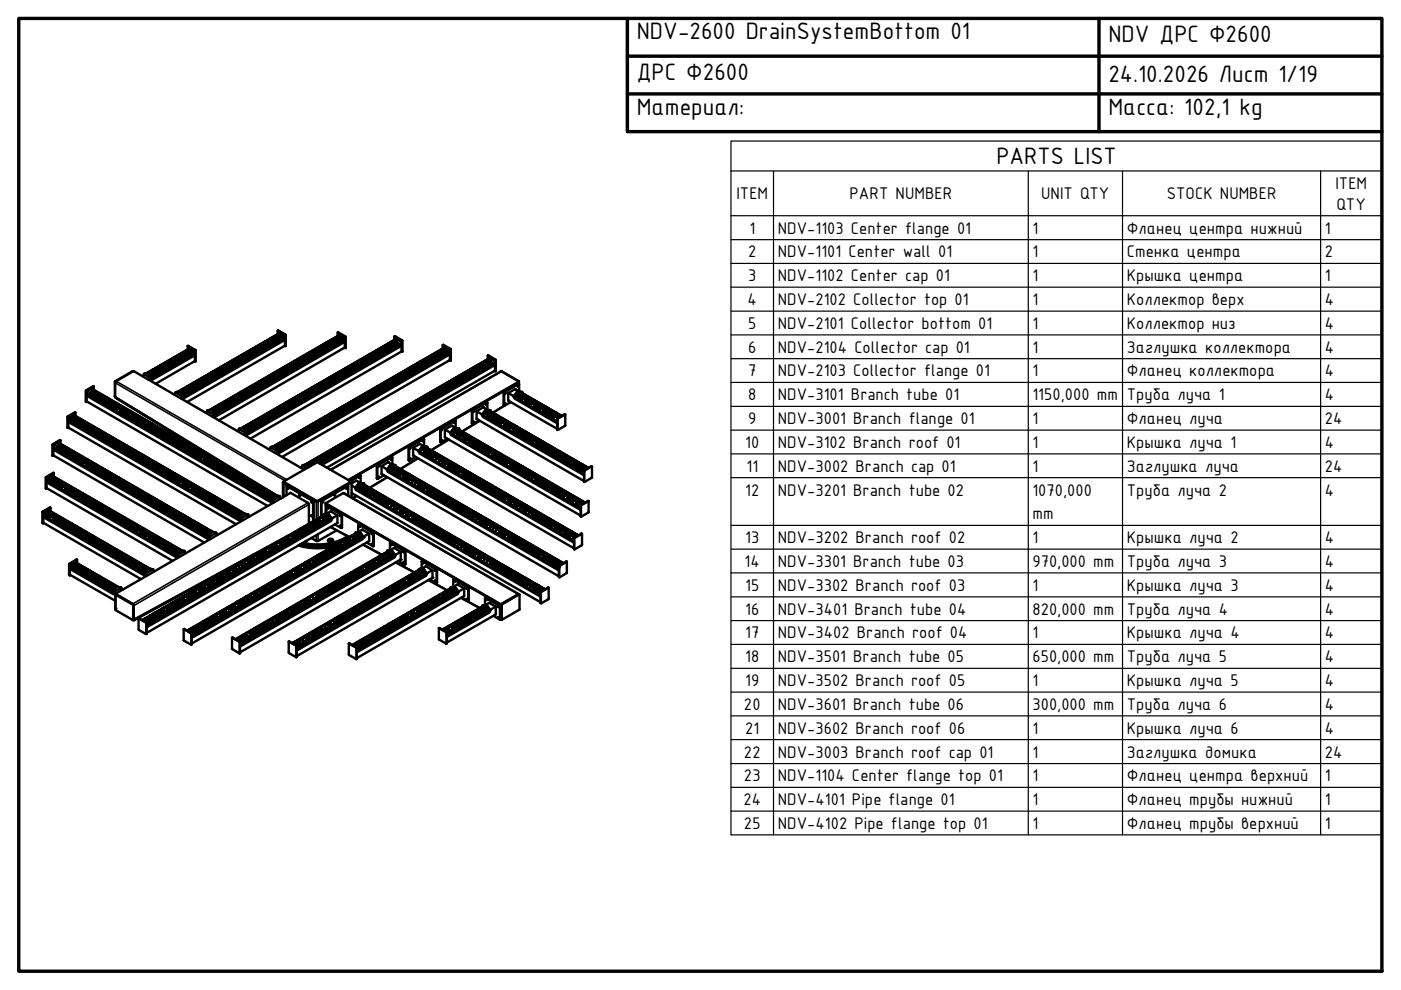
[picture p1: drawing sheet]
<svg xmlns="http://www.w3.org/2000/svg" width="297mm" height="210mm" viewBox="0 0 297 210" stroke-linecap="round" stroke-linejoin="round" font-family="sans-serif">
<defs><g id="words">
<g font-size="5.4">
<text x="135" y="8.4">NDV-2600 DrainSystemBottom 01</text>
<text x="235" y="8.9">NDV ДРС Ф2600</text>
<text x="135" y="16.9">ДРС Ф2600</text>
<text x="235" y="17.4">24.10.2026 Лист 1/19</text>
<text x="135" y="24.4">Материал:</text>
<text x="235" y="24.4">Масса: 102,1 kg</text>
<text x="211.2" y="34.8">PARTS LIST</text>
</g>
<g font-size="3.9">
<text x="283.1" y="40">ITEM</text>
<text x="156.1" y="42.3">ITEM</text>
<text x="180.1" y="42.3">PART NUMBER</text>
<text x="220.8" y="42.3">UNIT QTY</text>
<text x="247.4" y="42.3">STOCK NUMBER</text>
<text x="283.4" y="44.5">QTY</text>
<text x="158.9" y="49.5">1</text>
<text x="164.9" y="49.5">NDV-1103 Center flange 01</text>
<text x="218.9" y="49.5">1</text>
<text x="238.9" y="49.5">Фланец центра нижний</text>
<text x="280.9" y="49.5">1</text>
<text x="158.6" y="54.6">2</text>
<text x="158.6" y="59.6">3</text>
<text x="164.9" y="54.6">NDV-1101 Center wall 01</text>
<text x="164.9" y="59.6">NDV-1102 Center cap 01</text>
<text x="218.9" y="54.6">1</text>
<text x="218.9" y="59.6">1</text>
<text x="238.9" y="54.6">Стенка центра</text>
<text x="238.9" y="59.6">Крышка центра</text>
<text x="280.9" y="54.6">2</text>
<text x="280.9" y="59.6">1</text>
<text x="158.5" y="64.7">4</text>
<text x="164.9" y="64.7">NDV-2102 Collector top 01</text>
<text x="218.9" y="64.7">1</text>
<text x="238.9" y="64.7">Коллектор верх</text>
<text x="280.9" y="64.7">4</text>
<text x="158.6" y="69.7">5</text>
<text x="164.9" y="69.7">NDV-2101 Collector bottom 01</text>
<text x="218.9" y="69.7">1</text>
<text x="238.9" y="69.7">Коллектор низ</text>
<text x="280.9" y="69.7">4</text>
<text x="158.6" y="74.8">6</text>
<text x="164.9" y="74.8">NDV-2104 Collector cap 01</text>
<text x="218.9" y="74.8">1</text>
<text x="238.9" y="74.8">Заглушка коллектора</text>
<text x="280.9" y="74.8">4</text>
<text x="158.6" y="79.8">7</text>
<text x="164.9" y="79.8">NDV-2103 Collector flange 01</text>
<text x="218.9" y="79.8">1</text>
<text x="238.9" y="79.8">Фланец коллектора</text>
<text x="280.9" y="79.8">4</text>
<text x="158.6" y="84.9">8</text>
<text x="158.6" y="89.9">9</text>
<text x="164.9" y="84.9">NDV-3101 Branch tube 01</text>
<text x="164.9" y="89.9">NDV-3001 Branch flange 01</text>
<text x="218.9" y="84.9">1150,000 mm</text>
<text x="218.9" y="89.9">1</text>
<text x="238.9" y="84.9">Труба луча 1</text>
<text x="238.9" y="89.9">Фланец луча</text>
<text x="280.9" y="84.9">4</text>
<text x="280.9" y="89.9">24</text>
<text x="158" y="95">10</text>
<text x="164.9" y="95">NDV-3102 Branch roof 01</text>
<text x="218.9" y="95">1</text>
<text x="238.9" y="95">Крышка луча 1</text>
<text x="280.9" y="95">4</text>
<text x="158.2" y="100">11</text>
<text x="164.9" y="100">NDV-3002 Branch cap 01</text>
<text x="218.9" y="100">1</text>
<text x="238.9" y="100">Заглушка луча</text>
<text x="280.9" y="100">24</text>
<text x="158" y="105.1">12</text>
<text x="164.9" y="105.1">NDV-3201 Branch tube 02</text>
<text x="218.9" y="105.1">1070,000</text>
<text x="238.9" y="105.1">Труба луча 2</text>
<text x="280.9" y="105.1">4</text>
<text x="218.9" y="110.1">mm</text>
<text x="158" y="115.2">13</text>
<text x="164.9" y="115.2">NDV-3202 Branch roof 02</text>
<text x="218.9" y="115.2">1</text>
<text x="238.9" y="115.2">Крышка луча 2</text>
<text x="280.9" y="115.2">4</text>
<text x="157.9" y="120.2">14</text>
<text x="158" y="125.3">15</text>
<text x="164.9" y="120.2">NDV-3301 Branch tube 03</text>
<text x="164.9" y="125.3">NDV-3302 Branch roof 03</text>
<text x="218.9" y="120.2">970,000 mm</text>
<text x="218.9" y="125.3">1</text>
<text x="238.9" y="120.2">Труба луча 3</text>
<text x="238.9" y="125.3">Крышка луча 3</text>
<text x="280.9" y="120.2">4</text>
<text x="280.9" y="125.3">4</text>
<text x="158" y="130.3">16</text>
<text x="164.9" y="130.3">NDV-3401 Branch tube 04</text>
<text x="218.9" y="130.3">820,000 mm</text>
<text x="238.9" y="130.3">Труба луча 4</text>
<text x="280.9" y="130.3">4</text>
<text x="158" y="135.4">17</text>
<text x="164.9" y="135.4">NDV-3402 Branch roof 04</text>
<text x="218.9" y="135.4">1</text>
<text x="238.9" y="135.4">Крышка луча 4</text>
<text x="280.9" y="135.4">4</text>
<text x="158" y="140.4">18</text>
<text x="164.9" y="140.4">NDV-3501 Branch tube 05</text>
<text x="218.9" y="140.4">650,000 mm</text>
<text x="238.9" y="140.4">Труба луча 5</text>
<text x="280.9" y="140.4">4</text>
<text x="158" y="145.5">19</text>
<text x="164.9" y="145.5">NDV-3502 Branch roof 05</text>
<text x="218.9" y="145.5">1</text>
<text x="238.9" y="145.5">Крышка луча 5</text>
<text x="280.9" y="145.5">4</text>
<text x="157.7" y="150.5">20</text>
<text x="158" y="155.5">21</text>
<text x="164.9" y="150.5">NDV-3601 Branch tube 06</text>
<text x="164.9" y="155.5">NDV-3602 Branch roof 06</text>
<text x="218.9" y="150.5">300,000 mm</text>
<text x="218.9" y="155.5">1</text>
<text x="238.9" y="150.5">Труба луча 6</text>
<text x="238.9" y="155.5">Крышка луча 6</text>
<text x="280.9" y="150.5">4</text>
<text x="280.9" y="155.5">4</text>
<text x="157.7" y="160.6">22</text>
<text x="164.9" y="160.6">NDV-3003 Branch roof cap 01</text>
<text x="218.9" y="160.6">1</text>
<text x="238.9" y="160.6">Заглушка домика</text>
<text x="280.9" y="160.6">24</text>
<text x="157.7" y="165.7">23</text>
<text x="164.9" y="165.7">NDV-1104 Center flange top 01</text>
<text x="218.9" y="165.7">1</text>
<text x="238.9" y="165.7">Фланец центра верхний</text>
<text x="280.9" y="165.7">1</text>
<text x="157.6" y="170.7">24</text>
<text x="164.9" y="170.7">NDV-4101 Pipe flange 01</text>
<text x="218.9" y="170.7">1</text>
<text x="238.9" y="170.7">Фланец трубы нижний</text>
<text x="280.9" y="170.7">1</text>
<text x="157.7" y="175.7">25</text>
<text x="164.9" y="175.7">NDV-4102 Pipe flange top 01</text>
<text x="218.9" y="175.7">1</text>
<text x="238.9" y="175.7">Фланец трубы верхний</text>
<text x="280.9" y="175.7">1</text>
</g>
</g></defs>
<!-- layer: Visible (ISO) -->
<g fill="#000">
<circle cx="30.6" cy="79.3" r=".25"/>
<circle cx="30.6" cy="79.4" r=".25"/>
<circle cx="31.4" cy="79.1" r=".25"/>
<circle cx="39.9" cy="74.1" r=".25"/>
<circle cx="59" cy="70.8" r=".25"/>
<circle cx="71.7" cy="71.2" r=".25"/>
<circle cx="83.7" cy="72" r=".25"/>
<circle cx="103.5" cy="76.1" r=".25"/>
<circle cx="37.3" cy="83.2" r=".25"/>
<circle cx="44" cy="87" r=".25"/>
<circle cx="44.1" cy="87.2" r=".25"/>
<circle cx="44.9" cy="86.8" r=".25"/>
<circle cx="50.7" cy="90.9" r=".25"/>
<circle cx="50.8" cy="91.1" r=".25"/>
<circle cx="52.4" cy="91.9" r=".25"/>
<circle cx="57.4" cy="94.8" r=".25"/>
<circle cx="57.5" cy="94.9" r=".25"/>
<circle cx="64.1" cy="98.7" r=".25"/>
<circle cx="64.3" cy="98.8" r=".25"/>
<circle cx="65" cy="98.5" r=".25"/>
<circle cx="82.3" cy="98" r=".25"/>
<circle cx="83.7" cy="98.6" r=".25"/>
<circle cx="87.6" cy="96.6" r=".25"/>
<circle cx="87.6" cy="95" r=".25"/>
<circle cx="88.8" cy="95.8" r=".25"/>
<circle cx="90.3" cy="94.8" r=".25"/>
<circle cx="90.4" cy="94.7" r=".25"/>
<circle cx="94.3" cy="91.1" r=".25"/>
<circle cx="95.7" cy="90.3" r=".25"/>
<circle cx="97.1" cy="90.9" r=".25"/>
<circle cx="97.2" cy="90.9" r=".25"/>
<circle cx="101" cy="88.8" r=".25"/>
<circle cx="101" cy="87.2" r=".25"/>
<circle cx="102.4" cy="86.4" r=".25"/>
<circle cx="103.8" cy="87" r=".25"/>
<circle cx="107.7" cy="83.3" r=".25"/>
<circle cx="107.7" cy="84.9" r=".25"/>
<circle cx="107.8" cy="83.3" r=".25"/>
<circle cx="108.9" cy="84.1" r=".25"/>
<circle cx="109.2" cy="82.5" r=".25"/>
<circle cx="110.5" cy="83.2" r=".25"/>
<circle cx="110.6" cy="83.1" r=".25"/>
<circle cx="124.1" cy="99.4" r=".25"/>
<circle cx="38.9" cy="117" r=".25"/>
<circle cx="39" cy="116.8" r=".25"/>
<circle cx="44.1" cy="114" r=".25"/>
<circle cx="45.6" cy="113.1" r=".25"/>
<circle cx="45.7" cy="113" r=".25"/>
<circle cx="51.6" cy="108.9" r=".25"/>
<circle cx="52.3" cy="109.2" r=".25"/>
<circle cx="52.5" cy="109.1" r=".25"/>
<circle cx="59.1" cy="105.3" r=".25"/>
<circle cx="59.1" cy="105.2" r=".25"/>
<circle cx="64.9" cy="114.7" r=".25"/>
<circle cx="68.7" cy="109" r=".25"/>
<circle cx="75.4" cy="112.9" r=".25"/>
<circle cx="76.2" cy="102.3" r=".25"/>
<circle cx="76.9" cy="102.6" r=".25"/>
<circle cx="77" cy="102.5" r=".25"/>
<circle cx="77.1" cy="113.9" r=".25"/>
<circle cx="82.1" cy="116.8" r=".25"/>
<circle cx="83.6" cy="116.2" r=".25"/>
<circle cx="85" cy="118.6" r=".25"/>
<circle cx="118.9" cy="119.7" r=".25"/>
<circle cx="123.4" cy="106.8" r=".25"/>
<circle cx="24.5" cy="129" r=".25"/>
<circle cx="25.5" cy="124.7" r=".25"/>
<circle cx="25.6" cy="124.6" r=".25"/>
<circle cx="31.4" cy="120.5" r=".25"/>
<circle cx="32.3" cy="120.7" r=".25"/>
<circle cx="40.6" cy="134.6" r=".25"/>
<circle cx="62.6" cy="136.6" r=".25"/>
<circle cx="63" cy="137.2" r=".25"/>
<circle cx="88.9" cy="120.7" r=".25"/>
<circle cx="91.7" cy="122.5" r=".25"/>
<circle cx="95.6" cy="124.5" r=".25"/>
<circle cx="97" cy="123.9" r=".25"/>
<circle cx="98.4" cy="124.7" r=".25"/>
<circle cx="102.3" cy="128.4" r=".25"/>
<circle cx="103.7" cy="127.8" r=".25"/>
<circle cx="106.3" cy="131.2" r=".25"/>
<circle cx="118.5" cy="120.3" r=".25"/>
</g>
<g fill="none" stroke="#000" stroke-width=".51">
<path d="M28.2 78.8l-3.8 2v3.3M30.5 79.3l1.7 1M30.6 79.4l-.5 .3M31 79.1l8.9-5 .7-.2 .7 1v.4l-9.2 5.3v-.3v.3M31.3 79l.5-.1zM31.4 79.1l-.9 .2M31.4 79.1l.8 1.1-.8-1.1-.9 .2M31.4 79.1h.1M31.7 78.8l.4-.1zM31.8 79.3l.5 .6-.5-.6M32 78.6l.4-.1zM32.1 79.1l.5 .6-.5-.6"/>
<path d="M32.3 78.5l.4-.2zM32.4 78.9l.5 .6-.4-.6M32.6 78.3l.5-.1zM32.8 78.8l.4 .5zM32.9 78.1l.5-.1zM33.1 78.5l.4 .7-.4-.6M33.2 77.9l.5-.1zM33.4 78.4l.4 .6zM33.6 77.7l.4-.1zM33.7 78.2l.5 .6-.5-.6M33.9 77.5l.4-.1zM34 78l.5 .6-.5-.6"/>
<path d="M34.2 77.4l.4-.2zM34.3 77.8l.5 .6-.4-.6M34.5 77.2l.5-.1zM34.7 77.7l.4 .5zM34.8 77l.5-.1zM35 77.4l.4 .7-.4-.6M35.1 76.8l.5-.1zM35.3 77.3l.4 .6zM35.5 76.6l.4-.1zM35.6 77.1l.5 .6zM35.8 76.4l.4-.1zM35.9 76.9l.5 .6z"/>
<path d="M36.1 76.3l.5-.2zM36.3 76.7l.4 .6zM36.4 76.1l.5-.1zM36.6 76.6l.4 .5zM36.7 75.9l.5-.1zM36.9 76.3l.4 .7-.4-.6M37.1 75.7l.4-.1zM37.2 76.2l.5 .6zM37.4 75.5l.4-.1-.4 .1M37.5 76l.5 .6zM37.7 75.3l.4-.1zM37.8 75.8l.5 .6-.5-.6"/>
<path d="M38 75.2l.5-.2zM38.2 75.6l.4 .6zM38.4 74.9h.4l-.4 .1M38.5 75.5l.4 .5zM38.7 74.8l.4-.1zM38.8 75.2l.4 .7zM39 74.6l.4-.1zM39.1 75.1l.5 .6zM39.3 74.4l.5-.1zM39.5 74.9l.4 .6zM39.6 74.2l.4-.1zM39.8 74.7l.4 .6-.4-.6"/>
<path d="M39.8 73.4v.7M39.8 73.4l1.6 .9v2.3h-.2M39.9 73.3l1.6 1-.1 2.3M39.9 73.3l-.1 .1M40.1 74.5l.4 .6zM40.4 74.4l.5 .5-.5-.5M41.3 75.3v1.3l-8.3 4.8M43.1 79.9h.5h-.4M43.5 79.8l.4-.2zM43.8 79.6l.4-.1-.4 .1M44.1 79.4l.4-.1zM44.2 79.9l.5 .6z"/>
<path d="M44.4 79.2l.5-.1zM44.6 79.7l.4 .6zM44.7 79l.5-.1zM44.9 79.5l.4 .6zM45 78.8h.5zM45.2 79.3l.4 .6zM45.4 78.7l.4-.2zM45.5 79.1l.5 .6zM45.7 78.5l.4-.1-.4 .1M45.8 78.9l.5 .7-.5-.6M46 78.3l.4-.1zM46.1 78.8l.5 .6z"/>
<path d="M46.3 78.1l.5-.1zM46.5 78.6l.4 .6zM46.7 77.9l.4-.1zM46.8 78.4l.4 .6zM46.9 77.7h.5zM47.1 78.2l.4 .6zM47.3 77.6l.4-.2zM47.4 78l.5 .6zM47.6 77.4l.4-.1zM47.8 77.8l.4 .7-.4-.6M47.9 77.2l.4-.1zM48 77.7l.5 .6z"/>
<path d="M48.2 77l.5-.1zM48.4 77.5l.4 .6zM48.6 76.8l.4-.1zM48.7 77.3l.4 .6-.4-.6M48.9 76.6h.4zM49 77.1l.4 .6zM49.2 76.5l.5-.2zM49.4 76.9l.4 .6zM49.5 76.3l.5-.1zM49.7 76.7l.4 .7-.4-.6M49.8 76.1l.5-.1zM50 76.6l.4 .6z"/>
<path d="M50.2 75.9l.4-.1zM50.3 76.4l.5 .6zM50.5 75.7l.4-.1zM50.6 76.2l.5 .6-.5-.6M50.8 75.5h.4zM50.9 76l.5 .6zM51.1 75.4l.5-.2zM51.3 75.8l.4 .6zM51.4 75.2l.5-.1zM51.6 75.6l.4 .7zM51.7 75l.5-.1zM51.9 75.5l.4 .6z"/>
<path d="M52.1 74.8l.4-.1zM52.2 75.3l.5 .6zM52.4 74.6l.4-.1-.4 .1M52.5 75.1l.5 .6-.5-.6M52.7 74.4l.4-.1zM52.8 74.9l.5 .6-.4-.6M53 74.3l.5-.2-.5 .2M53.2 74.7l.4 .6zM53.3 74.1l.5-.1zM53.5 74.5l.4 .7-.4-.6M53.6 73.9l.5-.1zM53.8 74.4l.4 .5z"/>
<path d="M54 73.7l.4-.1zM54.1 74.2l.5 .6zM54.3 73.5l.4-.1zM54.4 74l.5 .6zM54.6 73.3l.4-.1zM54.7 73.8l.5 .6zM54.9 73.2l.5-.2zM55.1 73.6l.4 .6zM55.2 73l.5-.1zM55.4 73.4l.4 .7-.4-.6M55.5 72.8l.5-.1zM55.7 73.3l.4 .5z"/>
<path d="M55.9 72.6l.4-.1zM56 73.1l.5 .6zM56.2 72.4l.4-.1zM56.3 72.9l.5 .6-.5-.6M56.5 72.2l.4-.1zM56.6 80l.4-.1zM56.6 72.7l.5 .6zM56.8 72.1l.5-.2zM56.9 79.8l.4-.1zM57 72.5l.4 .6zM57.1 71.9l.5-.1zM57.2 79.6l.4-.1z"/>
<path d="M57.3 72.3l.4 .7-.4-.6M57.4 71.7l.5-.1zM57.5 79.4l.5-.1zM57.6 72.2l.4 .5zM57.7 79.9l.4 .6zM57.8 71.5l.4-.1-.4 .1M57.8 79.2l.5-.1zM57.9 72l.5 .6zM58 79.7l.4 .6-.4-.6M58.1 71.3l.4-.1zM58.1 79.1l.5-.2zM58.3 71.8l.4 .6-.4-.6"/>
<path d="M58.3 79.5l.4 .6zM58.4 71.1l.5-.1zM58.5 78.9l.4-.1zM58.5 71.6l.5 .6zM58.6 79.3l.5 .6-.5-.6M58.8 78.7l.4-.1zM58.8 70.9l.4-.1-.4 .2M58.9 70.8v-.7l1.6 .9v2.3M58.9 71.4l.5 .6zM58.9 79.1l.5 .7-.5-.6M59 70.1h.1M59 70.1h-.1"/>
<path d="M59 70.1l1.6 .9-.1 2.4M59.1 78.5l.4-.1zM59.2 79l.5 .6-.4-.6M59.2 71.2l.4 .7zM59.4 78.3l.5-.1zM59.5 71l.5 .6zM59.6 78.8l.4 .6zM59.7 78.1l.5-.1zM59.9 78.6l.4 .6-.4-.6M60 77.9l.5-.1zM60.2 78.4l.4 .6zM60.3 73.3h.2"/>
<path d="M60.4 77.8l.4-.1zM60.4 72.1v1.2l-20.7 11.9M60.5 78.2l.5 .6-.5-.6M60.7 77.6l.4-.1zM60.8 78l.5 .7-.5-.6M61 77.4l.4-.1zM61.1 77.9l.5 .6zM61.3 77.2l.5-.1zM61.5 77.7l.4 .6zM61.6 77l.5-.1zM61.8 77.5l.4 .6-.4-.6M61.9 76.8l.5-.1z"/>
<path d="M62.1 77.3l.5 .6zM62.3 76.6h.4l-.4 .1M62.4 77.1l.5 .6zM62.6 76.5l.4-.1zM62.7 76.9l.5 .7-.5-.6M62.9 76.3l.5-.1zM63.1 76.8l.4 .6zM63.2 76.1l.5-.1-.5 .1M63.4 76.6l.4 .6zM63.5 75.9l.5-.1zM63.7 76.4l.4 .6zM63.9 75.7l.4-.1z"/>
<path d="M64 76.2l.5 .6zM64.2 75.5h.4l-.4 .1M64.3 76l.5 .6zM64.5 75.4l.4-.1zM64.6 75.8l.5 .7zM64.8 75.2l.5-.1zM65 75.7l.4 .6zM65.2 75l.4-.1-.4 .1M65.3 75.5l.4 .6zM65.4 74.8l.5-.1-.4 .1M65.6 75.3l.4 .6zM65.8 74.6l.4-.1z"/>
<path d="M65.9 75.1l.5 .6zM66.1 74.4h.4l-.4 .1M66.3 74.9l.4 .6-.4-.6M66.4 74.3l.4-.1zM66.5 74.7l.5 .7zM66.7 74.1l.5-.1zM66.9 74.6l.4 .6zM67.1 73.9l.4-.1zM67.2 74.4l.4 .6-.4-.6M67.4 73.7l.4-.1zM67.5 74.2l.4 .6zM67.7 73.5l.4-.1z"/>
<path d="M67.8 74l.5 .6-.4-.6M68 73.3h.5zM68.2 73.8l.4 .6-.4-.6M68.3 73.2l.4-.1zM68.5 73.6l.4 .7-.4-.7M68.6 73l.5-.1zM68.8 73.5l.4 .6zM69 72.8l.4-.1zM69.1 73.3l.5 .6-.5-.6M69.3 72.6l.4-.1zM69.4 73.1l.4 .6zM69.6 72.4l.4-.1z"/>
<path d="M69.7 72.9l.5 .6-.4-.6M69.9 72.3l.5-.1zM69.9 80l.5-.1zM70.1 72.7l.4 .6zM70.2 72.1l.5-.1zM70.3 79.8l.4-.1zM70.4 72.5l.4 .7zM70.5 71.9l.5-.1zM70.6 79.6l.4-.1-.4 .1M70.7 72.4l.4 .6zM70.9 71.7l.4-.1zM70.9 79.4l.4-.1z"/>
<path d="M71 79.9l.5 .6-.4-.6M71 72.2l.5 .6-.5-.6M71.2 71.5l.4-.1zM71.2 79.3l.5-.2zM71.3 72l.5 .6zM71.4 79.7l.4 .6zM71.5 71.3l.5-.1zM71.5 79.1l.5-.1zM71.6 71.3v-.8l1.6 1M71.6 70.5l1.7 .9-.1 2.4M71.7 71.8l.4 .6zM71.7 79.5l.4 .7-.4-.6"/>
<path d="M71.8 78.9l.5-.1zM72 71.6l.4 .6-.4-.6M72 79.3l.4 .7zM72.2 78.7l.4-.1zM72.3 79.2l.5 .6-.5-.6M72.3 71.4l.4 .7zM72.5 78.5l.4-.1zM72.6 79l.5 .6-.5-.6M72.8 78.3l.4-.1zM72.9 78.8l.5 .6-.4-.6M73.1 73.7l.1 .1M73.1 78.2l.5-.2z"/>
<path d="M73.1 72.5v1.2l-26.7 15.4M73.3 73.7v.1M73.3 78.6l.4 .6zM73.3 73.8h-.1M73.4 77.9h.5zM73.6 78.4l.4 .7-.4-.6M73.7 77.8l.5-.1zM73.9 78.2l.4 .7zM74.1 77.6l.4-.1zM74.2 78.1l.5 .6zM74.4 77.4l.4-.1zM74.5 77.9l.5 .6-.5-.6"/>
<path d="M74.7 77.2l.5-.1zM74.9 77.7l.4 .6zM75 77.1l.5-.2zM75.2 77.5l.4 .6zM75.4 76.8h.4zM75.5 77.3l.4 .6zM75.7 76.7l.4-.1zM75.8 77.1l.4 .7zM76 76.5l.5-.1zM76.2 77l.4 .6zM76.3 76.3l.5-.1zM76.5 76.8l.4 .6-.4-.6"/>
<path d="M76.6 76.1l.5-.1zM76.8 76.6l.4 .6zM77 76l.4-.2zM77.1 76.4l.5 .6zM77.3 75.7h.4zM77.4 76.2l.5 .6-.5-.5M77.6 75.6l.4-.1zM77.7 76l.4 .7zM77.9 75.4l.5-.1zM78.1 75.9l.4 .6zM78.2 75.2l.5-.1zM78.4 75.7l.4 .6-.4-.6"/>
<path d="M78.5 75l.5-.1zM78.7 75.5l.4 .6zM78.9 74.9l.4-.2zM79 75.3l.5 .6-.5-.6M79.2 74.6h.4zM79.3 75.1l.5 .6-.5-.5M79.5 74.5l.4-.1zM79.6 74.9l.5 .6-.4-.6M79.8 74.3l.5-.1zM80 74.8l.4 .6zM80.1 74.1l.5-.1zM80.3 74.6l.4 .6-.4-.6"/>
<path d="M80.4 73.9l.5-.1zM80.6 74.4l.4 .6zM80.8 73.8l.4-.2zM80.9 74.2l.5 .6-.5-.6M81.1 73.5h.4zM81.2 74l.5 .6-.5-.5M81.4 73.4l.4-.1zM81.5 73.8l.5 .6-.4-.6M81.7 73.2l.5-.1zM81.9 73.7l.4 .6zM82 73l.5-.1zM82.2 73.5l.4 .6-.4-.6"/>
<path d="M82.3 72.8l.5-.1zM82.5 73.3l.4 .6zM82.7 72.6l.4-.1-.4 .2M82.8 73.1l.5 .6-.5-.6M83 72.4h.4zM83.1 72.9l.5 .6zM83.3 72.3l.4-.1zM83.4 72.7l.5 .6zM83.6 72.1l.1-.8 1.6 1M83.7 71.3l1.6 1M83.7 79.8l.4-.1zM83.8 72.6l.4 .6z"/>
<path d="M84 79.6l.4-.1zM84.1 72.4l.4 .6-.4-.6M84.3 79.5l.5-.2zM84.4 71.9h.1M84.4 71.9l-.7 .1-32.5 18.8M84.5 79.9l.4 .6zM84.5 71.9l.7 1v.4l-32.9 19v-.4M84.6 79.3l.4-.1zM84.8 79.7l.4 .7-.4-.6M84.9 79.1l.5-.1zM85 74.6h.3M85.1 79.6l.4 .6z"/>
<path d="M85.1 73.3v1.2l-32 18.5M85.3 78.9l.4-.1zM85.3 74.5v.1M85.3 74.6h-.1M85.3 72.3v2.3M85.4 79.4l.5 .6-.5-.6M85.6 78.7l.4-.1zM85.7 79.2l.4 .6-.4-.6M85.9 78.5l.4-.1zM86 79l.5 .6-.4-.6M86.2 78.4l.5-.2zM86.4 78.8l.4 .6z"/>
<path d="M86.5 78.2l.5-.1zM86.7 78.6l.4 .7-.4-.6M86.8 78l.5-.1zM87 78.5l.4 .6zM87.2 77.8l.4-.1-.4 .1M87.3 78.3l.5 .6zM87.5 77.6l.4-.1zM87.6 78.1l.5 .6-.5-.6M87.8 77.4l.5-.1zM88 77.9l.4 .6zM88.1 77.2l.5-.1-.5 .2M88.3 77.7l.4 .6z"/>
<path d="M88.4 77.1l.5-.1zM88.6 77.5l.4 .7zM88.8 76.9l.4-.1zM88.9 77.4l.5 .5zM89.1 76.7l.4-.1zM89.2 77.2l.5 .6zM89.4 76.5l.4-.1zM89.5 77l.5 .6zM89.7 76.3l.5-.1zM89.9 76.8l.4 .6zM90 76.1l.5-.1-.5 .2M90.2 76.6l.4 .6z"/>
<path d="M90.3 76l.5-.1zM90.5 76.4l.4 .7zM90.7 75.8l.4-.1zM90.8 76.3l.5 .5zM91 75.6l.4-.1-.4 .1M91.1 76l.5 .7zM91.3 75.4l.4-.1zM91.4 75.9l.5 .6-.4-.6M91.6 75.2l.5-.1-.4 .1M91.8 75.7l.4 .6zM91.9 75l.5-.1zM92.1 75.5l.4 .6-.4-.6"/>
<path d="M92.2 74.9l.5-.1zM92.4 75.3l.4 .7zM92.6 74.7l.4-.1zM92.7 75.2l.5 .5-.4-.5M92.9 74.5l.4-.1zM93 74.9l.5 .7-.5-.6M93.2 74.3l.4-.1zM93.3 74.8l.5 .6-.4-.6M93.5 74.1l.5-.1zM93.7 74.6l.4 .6zM93.9 73.9v-.7l1.6 .9v2.3h-.2M93.9 73.9l.4-.1z"/>
<path d="M93.9 73.2l1.7 .9v2.3l-.1 .1M94 74.4l.4 .6-.4-.6M94.3 74.2l.4 .7zM94.6 74.1l.5 .5-.4-.5M95.4 75.2v1.1l-35.6 20.6M97.1 79.9l.4-.2zM97.4 79.6h.4zM97.7 79.5l.4-.1zM97.8 79.9l.5 .7-.4-.7M98 79.3l.5-.1zM98.2 79.8l.4 .6zM98.3 79.1l.5-.1z"/>
<path d="M98.5 79.6l.4 .6-.4-.6M98.6 78.9l.5-.1zM98.8 79.4l.4 .6zM99 78.8l.4-.2zM99.1 79.2l.5 .6zM99.3 78.5h.4zM99.4 79l.5 .6zM99.6 78.4l.4-.1zM99.7 78.8l.5 .7zM99.9 78.2l.5-.1zM100.1 78.7l.4 .6zM100.2 78l.5-.1z"/>
<path d="M100.4 78.5l.4 .6-.4-.6M100.5 77.8l.5-.1zM100.7 78.3l.4 .6zM100.9 77.7l.4-.2zM101 78.1l.5 .6zM101.2 77.4h.4zM101.3 77.9l.5 .6-.5-.6M101.5 77.3l.5-.1zM101.7 77.7l.4 .7zM101.9 77.1l.4-.1zM102 77.6l.4 .6zM102.2 76.9l.4-.1z"/>
<path d="M102.3 77.4l.4 .6-.4-.6M102.5 76.7l.4-.1zM102.6 77.2l.4 .6zM102.8 76.6l.5-.2zM103 77l.4 .6zM103.1 76.3h.4zM103.3 76.8l.4 .6-.4-.6M103.4 75.4l1.6 .9M103.4 75.5l1.6 .8M103.4 75.5v.6M103.6 76.6l.4 .6zM103.9 76.5l.5 .6-.5-.6"/>
<path d="M104.9 78.6l.1 .1M104.9 77.4v1.2l-35.6 20.6M105 76.3v2.4M106.2 78.8l3.8 2.1v.1l-36 20.8 36-20.8v.4h-.1l-3.1 1.8v2.8h.1l-2.4 1.5M106.2 78.8l.1-.1 3.7 2.2-36.2 20.9M106.2 78.8h.1M106.2 78.8l-36.1 20.8M11.3 95.3v1.2l32 18.5M11.4 96.6l-.1 .1M12.3 94.4l-.4 .6zM12.7 94.6l-.5 .6zM12.7 94.2l.4 .1z"/>
<path d="M12.7 93.3l-1.6 .9 .1 2.5M12.7 93.4l-1.5 .8 .1 2.5M12.7 93.4l.1 .7M12.7 93.3l.1 .1M13 94.8l-.5 .6zM13 94.4l.5 .1zM13.3 95l-.5 .6zM13.3 94.6l.5 .1zM13.6 95.1l-.4 .7 .4-.7M13.6 95.1h.1M13.6 94.8l.5 .1zM13.9 95.3l-.4 .6z"/>
<path d="M14 94.9l.4 .2zM14.2 95.5l-.4 .6 .5-.6M14.3 95.5h.1M14.3 95.1l.4 .1zM14.5 89.4v1.2l35.5 20.5M14.6 95.7l-.5 .6zM14.6 90.6l-.2 .1M14.6 95.3l.4 .1zM14.9 95.9l-.5 .6 .5-.6M14.9 95.9h.1M14.9 95.5l.5 .1zM15.2 96.1l-.4 .6z"/>
<path d="M15.2 88.3l-.4 .7zM15.2 95.7l.5 .1zM15.5 96.2l-.4 .7 .4-.7M15.5 88.5l-.4 .6 .4-.6M15.5 96.2h.1M15.5 95.9l.5 .1zM15.6 88.1l.4 .1zM15.8 96.4l-.4 .6zM15.9 87.4l-1.6 .9 .1 2.4M15.9 87.4h.1M15.9 88.7l-.5 .6zM15.9 96l.4 .2z"/>
<path d="M15.9 87.5l-1.5 .9v2.3M15.9 87.5l.1 .7M15.9 88.3l.4 .1zM16.1 96.6l-.4 .6 .5-.6M16.2 88.9l-.5 .6zM16.2 96.6h.1M16.2 96.2l.4 .1zM16.2 88.5l.5 .1zM16.5 96.8l-.5 .6 .5-.6M16.5 89.1h.1M16.5 89l-.5 .7 .5-.6M16.5 96.4l.4 .1z"/>
<path d="M16.6 88.7l.4 .1zM16.8 97l-.5 .6 .5-.6M16.8 89.3l-.4 .5 .4-.5M16.8 97h.1M16.8 96.6l.5 .1zM16.8 89.3h.1M16.8 88.9l.5 .1zM17.1 97.2l-.4 .6zM17.1 89.4l-.4 .7zM17.1 96.8l.5 .1zM17.2 89l.4 .2zM17.4 97.3l-.4 .7 .4-.6"/>
<path d="M17.4 89.6l-.4 .6 .5-.6M17.4 97l.5 .1zM17.5 89.6h.1M17.5 89.2l.4 .1zM17.7 97.6l-.4 .5zM17.8 89.8l-.4 .6zM17.8 97.1l.4 .2zM17.8 89.4l.4 .1zM18 97.7l-.4 .6 .5-.6M18.1 90l-.4 .6 .4-.6M18.1 97.7h.1M18.1 90h.1"/>
<path d="M18.1 89.6l.5 .1zM18.4 83.9v1.2l38.4 22.2M18.4 97.9l-.5 .6 .5-.6M18.4 90.2l-.4 .6zM18.4 97.5l.4 .1zM18.5 89.8l.4 .1zM18.5 97.4l-.4-.1 .4 .1M18.7 90.4l-.4 .5 .5-.5M18.7 98.1l-.5 .6zM18.8 90.4h.1M18.8 90l.4 .1zM19 98.3l-.4 .6z"/>
<path d="M19 90.5l-.4 .7zM19 97.9l.5 .1zM19.1 90.1l.4 .2zM19.1 97.8l-.4-.1 .5 .1M19.3 90.7l-.4 .6 .5-.6M19.3 98.4l-.4 .7 .4-.6M19.3 98.1l.5 .1zM19.4 83l-.4 .6zM19.4 90.7h.1M19.4 90.3l.5 .1zM19.6 98.7l-.4 .5zM19.7 90.9l-.4 .6z"/>
<path d="M19.7 98.2l.4 .2zM19.7 83.2l-.4 .6zM19.7 90.5l.5 .1zM19.8 82.8l.4 .1zM19.9 81.9l-1.7 .9 .1 2.4M19.9 82l-1.6 .8-.1 2.4 .3-.1M19.9 82v.7M20 91.1l-.4 .6 .4-.6M20 98.8l-.5 .6zM20 98.4l.4 .2zM20 83.3l-.4 .7 .5-.6M20 90.7l.5 .1z"/>
<path d="M20.1 83.4h.1M20.1 82.9l.4 .2zM20.3 99h.1M20.3 99l-.4 .6zM20.3 91.3l-.4 .6zM20.3 98.6l.4 .1zM20.4 83.5l-.5 .6zM20.4 90.9l.4 .1zM20.4 83.2h.4zM20.6 91.5l-.4 .5 .5-.5M20.6 99.2l-.4 .6zM20.6 98.8l.5 .1z"/>
<path d="M20.7 83.7l-.5 .6 .5-.6M20.7 91.5h.1M20.7 91.1l.4 .1zM20.7 83.7h.1M20.7 83.3l.5 .2zM20.9 99.4l-.4 .6zM21 91.6l-.5 .7zM21 99l.4 .1zM21 83.9h.1M21 83.9l-.4 .6 .4-.6M21 91.2l.4 .2zM21 83.5l.5 .1z"/>
<path d="M21.3 91.8l-.5 .6 .5-.6M21.3 99.6h.1M21.3 99.5l-.5 .7 .5-.6M21.3 99.2l.4 .1zM21.3 84.1l-.4 .6 .4-.6M21.3 91.8h.1M21.3 84.1h.1M21.3 83.7l.5 .1zM21.5 99.8l-.4 .5zM21.6 92l-.4 .6zM21.6 99.4l.5 .1zM21.6 84.3l-.4 .6z"/>
<path d="M21.6 91.6l.5 .2zM21.7 83.9l.4 .1zM21.7 91.5l-.4-.1 .5 .1M21.9 99.9l-.5 .6zM21.9 84.5l-.4 .6 .5-.6M21.9 92.2l-.4 .6 .4-.6M21.9 91.8l.5 .1zM21.9 99.5l.5 .2zM22 84.5h.1M22 84l.4 .2zM22.2 92.4l-.4 .6zM22.2 99.7l.5 .1z"/>
<path d="M22.3 84.6l-.5 .6zM22.3 92l.4 .1zM22.3 84.3h.4zM22.4 99.7h.1M22.6 92.6l-.5 .5zM22.6 92.2l.4 .1zM22.6 99.9l.4 .1zM22.6 84.8h.1M22.6 84.8l-.5 .6zM22.6 84.4l.5 .2zM22.9 92.7l-.5 .7 .5-.6M22.9 85l-.4 .6z"/>
<path d="M22.9 92.3l.4 .2zM22.9 84.6l.5 .1zM23.2 92.9l-.5 .6zM23.2 92.5l.5 .1zM23.2 85.2h.1M23.2 85.2l-.4 .6zM23.2 84.8l.5 .1zM23.5 93.1l-.4 .6zM23.5 85.4l-.4 .6zM23.5 92.7l.5 .2zM23.6 85l.4 .1zM23.8 93.3l-.4 .6 .4-.6"/>
<path d="M23.8 92.9l.5 .1zM23.9 85.6h.1M23.9 85.6l-.5 .6zM23.9 85.1l.4 .2zM24.1 93.5l-.4 .6zM24.2 85.7l-.5 .6zM24.2 93.1l.4 .1zM24.2 85.4h.4zM24.4 84.2l.1-3.2 3.8-2.3 36.2 20.9M24.4 84.2l29.8 18.3M24.4 84.2l34.3 20.9M24.5 93.7l-.5 .5z"/>
<path d="M24.5 93.3l.4 .1zM24.5 80.9v.1M24.5 85.9v.1M24.5 85.9l-.4 .6zM24.8 93.9h.1M24.8 93.8l-.5 .7 .5-.6M24.8 86.1l-.4 .6zM24.8 93.4l.5 .2zM24.8 85.7l.5 .1zM24.9 85.7l-.4-.2 .5 .2M25.1 94l-.5 .6zM25.1 86.3l-.4 .6z"/>
<path d="M25.1 93.7h.5zM25.4 94.2l-.4 .6zM25.4 86.5l-.4 .6 .4-.6M25.4 93.8l.5 .2zM25.5 86.1l.4 .1zM25.6 86l-.5-.1 .5 .1M25.7 94.4h.1M25.7 94.4l-.4 .6zM25.8 86.7l-.5 .6zM25.8 86.2l.4 .2zM25.8 94l.4 .1zM26 94.6l-.4 .6z"/>
<path d="M26.1 86.8l-.4 .6zM26.1 94.2l.4 .1zM26.1 86.5l.4 .1zM26.4 94.8l-.4 .5zM26.4 87l-.4 .6zM26.4 86.6l.5 .2zM26.7 94.9l-.5 .7 .5-.6M26.7 87.2l-.4 .6zM26.7 95h.1M26.7 94.5l.5 .2zM26.8 86.8l.4 .1zM26.8 94.5h.1"/>
<path d="M26.8 94.5l-.4-.1 .4 .1M27 95.1l-.4 .6zM27.1 87.4l-.5 .6zM27.1 87l.4 .1zM27.1 94.8h.4zM27.3 95.3l-.4 .6 .4-.6M27.3 87.6l-.4 .6 .4-.6M27.3 95.3h.1M27.4 87.2l.4 .1zM27.6 95.5h.1M27.6 95.5l-.4 .6 .4-.6M27.7 87.8l-.5 .6z"/>
<path d="M27.7 87.3l.5 .2zM27.7 95.1l.4 .1zM27.8 95l-.5-.1 .5 .2M27.9 95.7l-.4 .6 .5-.6M28 87.9l-.4 .6zM28 95.7h.1M28 95.3l.4 .1zM28 87.6l.5 .1zM28.3 95.9l-.4 .6zM28.3 88.1l-.4 .6 .4-.5M28.4 87.7l.4 .2zM28.6 96l-.4 .7 .4-.6"/>
<path d="M28.6 88.3l-.4 .6zM28.6 96.1h.1M28.6 95.6l.5 .2zM28.7 87.9l.4 .1zM28.7 95.6h.1M28.7 95.6l-.4-.1 .4 .1M28.9 96.2l-.4 .6zM29 88.5l-.5 .6zM29 95.9h.4zM29 88.1l.4 .1zM29.2 96.4l-.4 .6 .5-.6M29.3 88.7l-.5 .6z"/>
<path d="M29.3 96.4h.1M29.3 88.3l.5 .1zM29.5 96.6h.1M29.5 96.6l-.4 .6 .4-.6M29.6 88.9l-.4 .6zM29.6 96.2l.4 .1zM29.6 88.5l.5 .1zM29.7 96.1l-.4-.1 .4 .2M29.8 96.8l-.4 .6 .5-.6M29.9 89l-.4 .6 .4-.6M29.9 96.8h.1M29.9 96.4l.5 .1z"/>
<path d="M29.9 89h.1M30.2 97l-.4 .6zM30.2 89.3h.1M30.2 89.2l-.4 .6 .4-.5M30.2 96.6l.4 .1zM30.3 88.8l.4 .2zM30.4 88.8h.1M30.4 88.7h-.5l.5 .1M30.5 97.1l-.4 .7 .4-.6M30.5 89.4l-.4 .6 .5-.6M30.5 97.2h.1M30.5 96.7l.5 .2z"/>
<path d="M30.6 89.4h.1M30.6 89l.4 .1zM30.6 96.7h.1M30.8 97.3l-.4 .6zM30.9 89.6l-.5 .6zM30.9 97h.4zM30.9 89.2l.4 .1zM31.1 97.5l-.4 .6 .5-.6M31.2 89.8l-.5 .6 .5-.6M31.2 97.5h.1M31.2 89.8h.1M31.2 89.4l.5 .1z"/>
<path d="M31.3 89.3h.1M31.5 97.7h.1M31.5 97.7l-.5 .6 .5-.6M31.5 90l-.4 .6zM31.5 97.3l.4 .1zM31.5 89.6l.5 .1zM31.6 97.3l-.4-.2 .4 .2M31.8 90.1l-.4 .6 .4-.6M31.8 97.9l-.5 .6zM31.8 90.1h.1M32.1 98.1l-.4 .6zM32.1 80.2l-.6 .3"/>
<path d="M32.1 90.4h.1M32.1 90.3l-.4 .6 .4-.5M32.1 97.7l.5 .1zM32.2 89.9l.4 .2zM32.2 97.6l-.4-.1 .5 .1M32.2 80.3h.1M32.3 89.9h.1M32.3 89.8h-.5l.5 .1M32.4 90.5l-.4 .6 .5-.6M32.4 98.3h.1M32.4 98.2l-.4 .7 .4-.6M32.4 97.8l.5 .2z"/>
<path d="M32.5 90.5h.1M32.5 90.1l.4 .1zM32.7 98.4l-.4 .6zM32.8 90.7l-.5 .6zM32.8 98.1h.4zM33.1 90.9l-.5 .6 .5-.6M33.1 98.6l-.5 .6zM33.1 98.2l.4 .2zM33.1 90.9h.1M33.1 90.5l.5 .1zM33.2 90.4h.1M33.2 90.4l-.4-.1 .4 .1"/>
<path d="M33.4 98.8h.1M33.4 98.8l-.5 .6zM33.4 91.1l-.4 .6zM33.4 98.4l.4 .1zM33.4 90.7l.5 .1zM33.7 91.2l-.4 .7 .4-.7M33.7 99l-.5 .6zM33.7 98.6l.5 .1zM33.7 91.2h.1M34 99.2l-.4 .6zM34 91.5h.1M34 91.5l-.4 .5z"/>
<path d="M34 98.8l.5 .1zM34.1 91l.4 .2zM34.2 91h.1M34.2 90.9h-.5l.5 .1M34.3 91.6l-.4 .6 .5-.6M34.3 99.4l-.4 .6zM34.3 98.9l.5 .2zM34.4 91.6h.1M34.4 91.2l.4 .1zM34.6 99.5l-.4 .6zM34.7 91.8l-.5 .6zM34.7 99.2h.4z"/>
<path d="M34.7 91.4l.4 .1zM35 99.7l-.5 .6zM35 92h.1M35 92l-.5 .6 .5-.6M35 99.3l.4 .2zM35.3 99.9l-.5 .6zM35.3 92.2l-.4 .6zM35.3 99.5l.5 .1zM35.3 91.8l.5 .1zM35.4 91.7l-.4-.1 .5 .1M35.6 92.3l-.4 .7zM35.6 92l.5 .1z"/>
<path d="M35.6 99.7l.5 .1zM35.9 92.6h.1M35.9 92.5l-.4 .6 .4-.5M35.9 99.9l.5 .1zM36 92.1l.4 .2zM36.3 92.7l-.5 .6zM36.3 92.3l.4 .1zM36.6 92.9l-.4 .6zM36.6 92.5l.4 .1zM36.9 93.1h.1M36.9 93.1l-.5 .6 .5-.6M36.9 92.7l.5 .1z"/>
<path d="M37.2 93.3l-.4 .6zM37.3 92.9l.4 .1zM37.3 83.2l.8-.3 .8 1.3M37.3 83.2l1.6 1M37.4 83.3l-.5 .3M37.5 93.4l-.4 .7zM37.5 93.1l.5 .1zM37.8 83l21.2-12.2 .7-.2 .7 1v.5l-21.5 12.4v-.3M37.8 93.6l-.4 .6 .4-.5M37.9 93.2l.5 .2zM38.1 82.9l.4-.1zM38.2 93.8l-.5 .6z"/>
<path d="M38.1 83h.1M38.2 93.4l.5 .1zM38.3 84.4l.5-.3 .1 .4M38.4 82.7l.4-.1zM38.5 94l-.4 .6zM38.5 93.6l.5 .1zM38.5 83.2l.4 .6-.4-.6M38.7 82.5l.4-.1zM38.8 94.2l-.4 .6zM38.8 83l.5 .6zM38.9 93.8l.4 .1zM39 82.4l.5-.2z"/>
<path d="M39.1 94.4l-.4 .6 .5-.6M39.2 94.4h.1M39.2 94l.4 .1zM39.2 82.8l.4 .6zM39.3 82.1h.5zM39.5 94.5l-.5 .7zM39.5 94.2l.4 .1zM39.5 82.6l.4 .6-.4-.6M39.6 82l.5-.2zM39.8 94.8l-.5 .5 .5-.5M39.8 94.8h.1M39.8 94.3l.5 .2z"/>
<path d="M39.8 82.4l.5 .6zM40 81.8l.4-.1zM40.1 94.9l-.4 .6zM40.1 94.5l.5 .1zM40.1 82.3l.5 .6zM40.3 81.6l.4-.1zM40.4 95.1l-.4 .6 .4-.6M40.4 95.1h.1M40.4 94.7l.5 .1zM40.4 82.1l.5 .6-.5-.6M40.6 81.4l.5-.1zM40.7 95.3l-.4 .6z"/>
<path d="M40.8 94.9l.4 .1zM40.8 81.9l.4 .6zM40.9 81.2l.5-.1-.5 .2M41 95.5l-.4 .6 .5-.6M41.1 95.5h.1M41.1 95.1l.4 .1zM41.1 81.7l.4 .6zM41.2 81h.5zM41.4 95.6l-.5 .7 .5-.6M41.4 95.3l.4 .1zM41.4 81.5l.4 .6-.4-.6M41.6 80.9l.4-.2z"/>
<path d="M41.7 95.9l-.5 .5 .5-.5M41.7 95.9h.1M41.7 95.4l.5 .2zM41.7 81.3l.5 .6zM41.9 80.7l.4-.1-.4 .1M42 96l-.4 .6zM42 95.6l.5 .2zM42 81.2l.5 .6zM42.2 80.5l.4-.1zM42.3 96.2l-.4 .6 .4-.6M42.3 95.8l.5 .1zM42.3 81l.5 .6-.5-.6"/>
<path d="M42.5 80.3l.5-.1zM42.6 96.4l-.4 .6zM42.7 96l.4 .1zM42.7 80.8l.4 .6zM42.8 80.1l.5-.1-.5 .2M42.9 96.6l-.4 .6 .5-.6M43 96.6h.1M43 96.2l.4 .1zM43 80.6l.4 .6zM43.3 96.7l-.5 .7 .5-.6M43.3 96.4l.4 .1zM43.3 80.4l.4 .6z"/>
<path d="M43.6 97l-.5 .6 .5-.6M43.6 97h.1M43.6 96.5l.5 .2zM43.6 80.2l.5 .6zM43.9 97.1l-.4 .6zM43.9 96.7l.5 .2zM43.9 80.1l.5 .6zM44 87.1l1.6 1M44.1 87.2l-.5 .3M44.2 97.3l-.4 .6 .4-.6M44.2 97.3h.1M44.2 96.9l.5 .1z"/>
<path d="M44.4 86.9l27.3-15.7 .7-.2 .8 1.1v.3l-27.6 16v-.4M44.5 97.5l-.4 .6zM44.6 97.1l.4 .1zM44.8 86.8l.4-.1zM44.8 86.8l.8 1.3M44.8 86.8h.1M44.8 86.8l-.8 .3M44.9 97.7l-.5 .6zM44.9 97.3l.4 .1zM44.9 86.8l.7 1.3M44.9 86.8h.1M45.1 86.6l.5-.1z"/>
<path d="M45.2 97.8l-.5 .7 .5-.6M45.2 97.5l.4 .1zM45.3 87.1l.4 .5zM45.4 86.4l.4-.1zM45.5 98.1l-.5 .6zM45.5 97.7l.5 .1zM45.5 88l-.5 .3M45.6 86.9l.4 .6zM45.6 88v.4M45.7 86.2l.5-.1zM45.8 98.2l-.4 .6zM45.8 97.8l.5 .2z"/>
<path d="M45.9 86.7l.4 .6-.4-.6M46.1 86l.4-.1zM46.1 98.4h.1M46.1 98.4l-.4 .6 .4-.6M46.1 98l.5 .1zM46.2 86.5l.5 .6-.5-.6M46.4 85.8l.4-.1-.4 .2M46.4 98.6l-.4 .6zM46.5 98.2l.4 .1zM46.5 86.3l.4 .6zM46.7 85.7l.4-.1zM46.8 98.8l-.5 .6z"/>
<path d="M46.8 86.1l.5 .7-.4-.7M47 85.5l.5-.1zM47.1 99h.1M47.1 98.9l-.4 .7 .4-.6M47.1 98.6l.5 .1zM47.2 86l.4 .5zM47.2 98.5h.1M47.2 98.5l-.4-.1 .4 .1M47.3 85.3l.5-.1-.5 .1M47.4 99.2l-.5 .6zM47.5 98.8l.4 .1zM47.5 85.8l.4 .6-.4-.6"/>
<path d="M47.6 85.1l.5-.1zM47.7 99.3l-.4 .6zM47.8 85.6l.4 .6zM48 84.9l.4-.1zM48 99.5h.1M48 99.5l-.4 .6 .4-.6M48.1 99.1l.4 .1zM48.1 85.4l.5 .6-.5-.6M48.2 99l-.4-.1 .4 .2M48.3 84.7l.4-.1-.4 .2M48.3 99.7l-.4 .6zM48.4 99.3l.5 .1z"/>
<path d="M48.4 85.2l.5 .6zM48.6 84.6l.4-.1zM48.7 99.9l-.5 .6zM48.7 85l.5 .7-.4-.7M48.9 84.4l.5-.1zM49 99.7l.5 .1zM49.1 84.9l.4 .5zM49.1 99.6h.1M49.1 99.6l-.4-.1 .4 .1M49.2 84.2l.5-.1-.5 .1M49.4 99.9l.4 .1zM49.4 84.6l.4 .7-.4-.6"/>
<path d="M49.5 84l.5-.1zM49.7 84.5l.4 .6zM49.9 83.8l.4-.1zM50 84.3l.5 .6-.5-.6M50.2 83.7l.4-.2zM50.3 84.1l.5 .6-.5-.6M50.5 83.5l.4-.1zM50.6 83.9l.5 .7-.4-.7M50.7 90.9l1.7 1M50.8 83.3l.5-.1zM50.8 91.1l-.5 .3M51 83.7l.4 .6z"/>
<path d="M51.1 83.1l.5-.1zM51.3 83.5l.4 .7-.4-.6M51.4 82.9l.5-.1zM51.5 90.6l.4-.1zM51.6 90.7l-.9 .2M51.6 90.7h.1M51.6 90.7l.8 1.2M51.6 83.4l.4 .6zM51.7 92.2l.6-.3v.4M51.8 82.7l.4-.1zM51.8 90.4h.4l-.4 .1M51.9 83.2l.5 .6z"/>
<path d="M51.9 90.9l.5 .6-.4-.6M52.1 90.3l.5-.1zM52.1 82.5l.4-.1zM52.2 83l.5 .6zM52.3 90.7l.4 .7zM52.4 82.4l.5-.1zM52.5 90.1l.4-.1zM52.6 90.6l.4 .6-.4-.6M52.6 82.8l.4 .7zM52.7 82.2l.5-.1zM52.8 89.9l.4-.1-.4 .1M52.9 82.6l.4 .6z"/>
<path d="M52.9 90.4l.4 .6zM53 82l.5-.1zM53.1 89.7l.4-.1zM53.2 90.2l.5 .6-.4-.6M53.2 82.4l.4 .7-.4-.6M53.4 89.5l.4-.1zM53.4 81.8l.4-.1zM53.5 82.3l.4 .6zM53.6 90l.4 .6zM53.7 81.6l.4-.1zM53.7 89.3h.4l-.4 .1M53.8 82.1l.5 .6z"/>
<path d="M53.9 89.8l.4 .6-.5-.6M54 89.2l.5-.1zM54 81.4l.4-.1zM54.1 81.9l.5 .6-.5-.6M54.2 89.6l.4 .7zM54.3 81.3l.5-.1zM54.4 89l.4-.1zM54.5 89.5l.4 .6zM54.5 81.7l.4 .7zM54.7 81.1l.4-.1zM54.7 88.8l.4-.1zM54.8 81.5l.4 .6z"/>
<path d="M54.8 89.3l.4 .6-.4-.6M54.9 80.9l.5-.1zM55 88.6l.4-.1zM55.1 89.1l.5 .6zM55.1 81.3l.4 .7zM55.3 88.4l.5-.1zM55.3 80.7l.4-.1zM55.4 81.2l.4 .6zM55.5 88.9l.4 .6zM55.6 80.5l.4-.1zM55.6 88.2h.5zM55.8 81l.4 .6z"/>
<path d="M55.8 88.7l.4 .6-.4-.6M55.9 88.1l.5-.1zM55.9 80.3l.4-.1zM56.1 88.5l.4 .7zM56.1 80.8l.4 .6-.5-.6M56.2 80.2l.5-.2zM56.3 87.9l.4-.1zM56.4 80.6l.4 .7zM56.4 88.4l.5 .6zM56.6 87.7l.4-.1zM56.7 80.4l.4 .6-.4-.6M56.7 88.2l.5 .6-.5-.6"/>
<path d="M56.9 87.5l.5-.1zM57 80.2l.4 .7-.4-.6M57.1 88l.4 .6zM57.2 87.3l.5-.1zM57.3 80.1l.4 .6-.3-.6M57.4 87.8l.4 .6zM57.4 94.8l.9-.2 .8 1.2M57.4 94.8l1.7 1M57.5 87.1h.5zM57.5 94.9l-.5 .4M57.7 87.6l.4 .6-.4-.6M57.9 87l.4-.1z"/>
<path d="M57.9 94.7l36-20.9 .8-.1 .7 1v.4l-36.4 21.1v-.4v.4M58 87.4l.4 .7zM58.2 86.8l.4-.1zM58.2 94.6l.9 1.2M58.2 94.5l.4-.1zM58.2 94.6l-.8 .2M58.3 94.6h.1M58.3 87.3l.5 .6zM58.5 94.3l.5-.1zM58.5 86.6l.4-.1zM58.6 87.1l.5 .6-.5-.6M58.7 94.8l.4 .6z"/>
<path d="M58.8 86.4l.5-.1-.5 .1M58.8 94.2l.5-.2zM58.9 95.8l-.5 .3M59 86.9l.4 .6zM59 94.6l.4 .6zM59.1 86.2l.5-.1zM59.2 94l.4-.1zM59.3 86.7l.4 .6-.4-.6M59.3 94.4l.5 .7-.5-.6M59.4 86h.5h-.4M59.5 93.8l.4-.1zM59.6 86.5l.4 .6-.4-.6"/>
<path d="M59.6 94.2l.5 .7zM59.8 85.9l.4-.1zM59.8 93.6l.4-.1zM59.9 86.3l.4 .7-.4-.7M59.9 94.1l.5 .6zM60.1 85.7l.4-.1zM60.1 93.4l.5-.1zM60.2 86.2l.5 .6zM60.3 93.9l.4 .6-.4-.6M60.4 85.5l.4-.1zM60.5 93.2l.4-.1zM60.6 93.7l.4 .6z"/>
<path d="M60.6 86l.4 .6-.5-.6M60.7 85.3l.5-.1zM60.7 93.1l.5-.2zM60.9 85.8l.4 .6zM60.9 93.5l.4 .6zM61 85.1l.5-.1zM61.1 92.9l.4-.1zM61.2 85.6l.4 .6-.4-.6M61.2 93.3l.5 .7zM61.3 84.9h.5zM61.4 92.7l.4-.1zM61.5 85.4l.4 .6-.4-.6"/>
<path d="M61.6 93.1l.4 .7zM61.7 84.8l.4-.2zM61.7 92.5l.4-.1zM61.8 85.2l.5 .6-.5-.6M61.8 93l.5 .6zM62 84.6l.4-.1zM62 92.3l.5-.1-.4 .1M62.1 85.1l.5 .6zM62.2 92.8l.4 .6-.4-.6M62.3 84.4l.4-.1zM62.4 92.1l.4-.1zM62.5 92.6l.4 .6-.4-.6"/>
<path d="M62.5 84.9l.4 .6-.5-.6M62.6 84.2l.5-.1zM62.7 92l.4-.2-.4 .2M62.8 84.7l.4 .6zM62.8 92.4l.4 .6zM62.9 84l.5-.1zM63 91.8l.4-.1zM63.1 84.5l.4 .6-.4-.6M63.2 92.2l.4 .7-.5-.6M63.2 83.8l.5-.1zM63.3 91.6l.5-.1zM63.4 84.3l.4 .6-.4-.6"/>
<path d="M63.5 92l.4 .7zM63.6 83.7l.4-.2zM63.6 91.4l.5-.1zM63.7 84.1l.5 .6-.4-.6M63.8 91.9l.4 .6-.4-.6M63.9 83.5l.4-.1zM63.9 91.2l.5-.1zM64.1 84l.4 .6zM64.1 91.7l.4 .6-.4-.6M64.1 98.7l.9-.3 .4 .6M64.1 98.7l.9 .5M64.1 98.7l.9-.2 .4 .6"/>
<path d="M64.2 83.3l.4-.1zM64.3 91l.4-.1zM64.3 98.8l-.6 .3M64.4 91.5l.4 .6-.4-.6M64.4 83.7l.4 .7-.4-.6M64.5 83.1l.5-.1zM64.6 90.9l.4-.2zM64.6 98.5l38.9-22.4 .7-.2 .8 1.1v.4l-36.7 21.2M64.7 83.6l.4 .6zM64.7 91.3l.5 .6zM64.9 82.9l.4-.1zM64.9 90.6h.4z"/>
<path d="M64.9 98.4l.5-.1zM65 83.4l.4 .6zM65.1 98.5h.1M65.1 91.1l.4 .7-.5-.6M65.2 82.7l.4-.1zM65.2 90.5l.5-.1zM65.2 98.2l.5-.1-.4 .1M65.3 83.2l.5 .6zM65.4 90.9l.4 .7zM65.4 98.7l.2 .2zM65.5 82.6l.5-.2zM65.5 90.3l.5-.1z"/>
<path d="M65.6 98l.4-.1zM65.7 90.8l.4 .6-.4-.6M65.7 83l.4 .6zM65.7 98.5l.2 .3M65.7 98.5l.2 .2M65.8 82.4l.5-.1zM65.8 90.1l.5-.1zM65.9 97.8h.4h-.4M66 82.9l.4 .6zM66 90.6l.4 .6zM66 98.3l.2 .3zM66.1 82.2l.5-.1z"/>
<path d="M66.2 89.9l.4-.1zM66.2 97.7l.4-.1zM66.3 90.4l.5 .6-.5-.6M66.3 82.6l.4 .7-.4-.6M66.3 98.1l.2 .3zM66.5 89.8l.4-.2zM66.5 82l.4-.1zM66.5 97.5l.5-.1zM66.6 82.5l.5 .6zM66.6 90.2l.5 .6zM66.8 81.8l.4-.1-.4 .1M66.8 89.5h.4z"/>
<path d="M66.8 97.3l.5-.1zM66.8 98.2l-.1-.3 .1 .3M66.9 82.3l.5 .6zM67 97.8l.2 .2-.2-.2M67 90l.4 .6-.5-.5M67.1 89.4l.5-.1zM67.1 81.6l.4-.1zM67.1 97.1l.5-.1zM67.2 82.1l.5 .6-.5-.6M67.3 89.8l.4 .6zM67.3 97.6l.4 .6zM67.4 81.5l.5-.2z"/>
<path d="M67.4 89.2l.5-.1zM67.5 96.9l.4-.1zM67.6 89.7l.4 .6zM67.6 81.9l.4 .6zM67.6 97.4l.5 .6-.5-.6M67.7 89l.5-.1zM67.7 81.3l.5-.1-.5 .1M67.8 96.7h.4zM67.9 81.8l.4 .6zM67.9 89.5l.4 .6-.4-.6M67.9 97.2l.5 .6zM68 81.1l.5-.1z"/>
<path d="M68.1 88.8l.4-.1zM68.1 96.6l.4-.2zM68.2 89.3l.5 .6zM68.2 81.5l.4 .7zM68.2 97l.5 .6-.4-.6M68.4 88.7l.4-.2zM68.4 80.9l.4-.1zM68.4 96.4l.5-.1zM68.5 81.4l.5 .6-.5-.6M68.5 89.1l.5 .6zM68.6 96.8l.4 .7-.4-.6M68.7 80.7l.4-.1-.4 .1"/>
<path d="M68.7 88.4h.5zM68.7 96.2l.5-.1zM68.8 81.2l.5 .6zM68.9 96.7l.4 .6-.4-.6M68.9 88.9l.4 .6-.4-.5M69 88.3l.5-.1zM69 80.5l.4-.1zM69 96l.5-.1zM69.1 81l.5 .6-.4-.6M69.2 88.7l.4 .6zM69.2 96.5l.4 .6zM69.3 80.4l.5-.2z"/>
<path d="M69.3 88.1l.5-.1zM69.4 95.8l.4-.1zM69.5 80.8l.4 .6zM69.5 88.6l.4 .6zM69.6 96.3l.4 .6-.5-.6M69.6 80.2l.5-.1-.5 .1M69.7 95.6l.4-.1zM69.7 87.9l.4-.1zM69.8 80.7l.4 .6-.4-.6M69.8 88.4l.5 .6-.5-.6M69.8 96.1l.5 .6zM70 87.7l.4-.1z"/>
<path d="M70 95.5l.4-.2zM70.1 80.4l.4 .7zM70.1 95.9l.5 .6-.4-.6M70.1 88.2l.5 .6zM70.3 95.3l.5-.1zM70.3 87.5l.4-.1-.4 .2M70.4 80.3l.5 .6-.5-.6M70.4 88l.5 .6zM70.5 95.7l.4 .7-.4-.6M70.6 87.3h.5zM70.7 95.1l.4-.1zM70.7 80.1l.5 .6z"/>
<path d="M70.8 95.6l.4 .6zM70.8 87.8l.4 .6-.4-.5M71 94.9l.4-.1zM71 87.2l.4-.1zM71.1 87.6l.4 .6zM71.1 95.4l.4 .6zM71.2 87l.5-.1-.5 .1M71.3 94.7l.5-.1zM71.4 95.2l.5 .6zM71.4 87.5l.4 .6zM71.6 94.5l.5-.1zM71.6 86.8l.4-.1z"/>
<path d="M71.7 87.3l.5 .6-.4-.6M71.8 95l.4 .6zM71.9 86.6l.4-.1-.4 .1M71.9 94.4l.5-.2zM72.1 87.1l.4 .6zM72.1 94.8l.4 .6zM72.2 94.2l.5-.1zM72.2 86.4l.4-.1-.4 .2M72.3 86.9l.5 .6-.4-.6M72.4 94.6l.5 .7-.5-.6M72.5 86.2h.5zM72.6 94l.4-.1z"/>
<path d="M72.7 86.7l.4 .6zM72.7 94.5l.5 .6zM72.9 86.1l.4-.1zM72.9 93.8l.4-.1zM73 86.5l.4 .6-.4-.6M73 94.3l.5 .6zM73.2 93.6l.5-.1zM73.2 85.9l.4-.1-.4 .1M73.3 86.4l.4 .6zM73.4 94.1l.4 .6-.4-.6M73.5 85.7l.4-.1zM73.5 93.4l.5-.1z"/>
<path d="M73.6 86.2l.4 .6-.3-.6M73.7 93.9l.4 .6zM73.8 85.5l.5-.1zM73.8 93.3l.5-.2zM74 86l.4 .6zM74 93.7l.4 .6zM74.1 85.3l.4-.1zM74.2 93.1l.4-.1zM74.3 85.8l.4 .6-.4-.6M74.3 93.5l.5 .7zM74.4 85.1h.5zM74.5 92.9l.4-.1z"/>
<path d="M74.6 85.6l.4 .6zM74.6 93.4l.5 .6zM74.8 85l.4-.1zM74.8 92.7l.4-.1zM74.9 85.4l.5 .6-.5-.6M74.9 93.2l.5 .6zM75.1 84.8l.4-.1zM75.1 92.5l.5-.1-.5 .1M75.2 85.2l.4 .7-.4-.6M75.3 93l.4 .6-.4-.6M75.4 84.6l.4-.1zM75.4 92.3l.5-.1z"/>
<path d="M75.5 85.1l.5 .6-.4-.6M75.6 92.8l.4 .6zM75.7 84.4l.5-.1zM75.8 92.1l.4-.1-.4 .2M75.9 84.9l.4 .6zM75.9 92.6l.4 .6zM76 84.2l.5-.1zM76.1 92l.4-.1zM76.2 92.4l.5 .7zM76.2 84.7l.4 .6-.4-.6M76.3 84h.5zM76.4 91.8l.4-.1z"/>
<path d="M76.5 84.5l.4 .6zM76.5 92.3l.5 .6zM76.7 83.9l.4-.2zM76.7 91.6l.4-.1-.4 .1M76.8 84.3l.5 .6zM76.8 92.1l.5 .6zM77 91.4l.5-.1zM77 83.7l.4-.1zM77.1 84.1l.5 .7-.5-.6M77.2 91.9l.4 .6zM77.3 83.5l.4-.1zM77.3 91.2l.5-.1z"/>
<path d="M77.4 84l.5 .6zM77.5 91.7l.4 .6zM77.6 83.3l.5-.1zM77.7 91l.4-.1-.4 .2M77.8 83.8l.4 .6zM77.8 91.5l.4 .6zM77.9 83.1l.5-.1zM78 90.9l.4-.1zM78.1 91.3l.5 .7zM78.1 83.6l.4 .6-.4-.6M78.2 82.9h.5zM78.3 90.7l.4-.1z"/>
<path d="M78.4 83.4l.4 .6zM78.4 91.2l.5 .6zM78.6 82.8l.4-.2zM78.6 90.5l.4-.1-.4 .1M78.7 83.2l.5 .6zM78.8 90.9l.4 .7-.5-.6M78.9 90.3l.5-.1zM78.9 82.6l.4-.1zM79 83l.5 .7-.5-.6M79.1 90.8l.4 .6zM79.2 82.4l.5-.1zM79.2 90.1l.5-.1z"/>
<path d="M79.4 90.6l.4 .6zM79.4 82.9l.4 .6zM79.5 90l.5-.2zM79.5 82.2l.5-.1zM79.7 82.7l.4 .6zM79.7 90.4l.4 .6-.4-.6M79.8 82l.5-.1zM79.9 89.8l.4-.1zM80 90.2l.5 .7zM80 82.5l.4 .6-.4-.6M80.2 89.6l.4-.1zM80.2 81.8h.4z"/>
<path d="M80.2 98.8l-.1 .1M80.3 82.3l.4 .6zM80.3 90.1l.5 .5zM80.5 81.7l.4-.2zM80.5 89.4l.4-.1zM80.6 82.1l.5 .6zM80.7 89.8l.4 .7-.4-.6M80.8 89.2l.5-.1zM80.8 81.5l.4-.1zM80.9 98.8v1.7l37.6 21.7M80.9 98.8l1.2 .7M80.9 81.9l.5 .7z"/>
<path d="M81 89.7l.4 .6zM81.1 81.3l.5-.1zM81.2 89l.4-.1zM81.3 81.8l.4 .6zM81.3 89.5l.4 .6zM81.4 81.1l.5-.1zM81.5 88.8l.4-.1zM81.6 81.6l.4 .6-.4-.6M81.6 89.3l.5 .6zM81.7 80.9l.5-.1-.4 .1M81.8 88.7l.5-.1zM81.9 81.4l.4 .6-.4-.6"/>
<path d="M82 89.1l.4 .7zM82.1 80.7l.4-.1zM82.1 99.6h.1M82.1 88.5l.4-.1zM82.2 99.6v.4l36.3 21M82.2 81.2l.4 .6-.3-.6M82.3 89l.4 .5zM82.4 80.6l.4-.2zM82.4 88.3l.5-.1zM82.5 81l.5 .6zM82.6 88.7l.4 .7-.4-.6M82.7 80.4l.4-.1z"/>
<path d="M82.8 88.1l.4-.1zM82.9 88.6l.4 .6zM82.9 80.8l.4 .7-.5-.6M82.9 97.2l-.1 .2M83 98.9l-.5 .6 .5-.6M83 80.2l.5-.1zM83.1 87.9l.4-.1zM83.1 98.4l-.8-.4-1.4 .8M83.1 97l-.1-.1-3.1 1.8v2.7l.2 .1M83.2 98.5l-.1-1.5-3 1.7-.1 2.8 1.4-.7M83.2 80.7l.4 .6zM83.2 88.4l.5 .6z"/>
<path d="M83.3 99.1l-.5 .6zM83.3 98.7l.5 .1zM83.4 80l.4-.1zM83.4 87.7l.4-.1zM83.5 80.5l.4 .6-.4-.6M83.5 88.2l.5 .6-.5-.6M83.6 98.9l.5 .1zM83.6 99.3l-.4 .6zM83.7 98.7l-.8-.1-.7 1M83.7 98.7l35.8 20.7M83.7 87.6l.5-.1zM83.7 98.6l-.8-.2-.8 1.3"/>
<path d="M83.7 98.6l-.8-.2-.8 1.2M83.7 98.6v.1M83.8 80.3l.4 .6zM83.9 88l.4 .7zM83.9 99.5l-.4 .6zM83.9 99.1l.5 .1zM84 87.4l.5-.1zM84.1 80.1l.5 .6-.4-.6M84.2 87.9l.4 .5zM84.2 99.7l-.4 .6zM84.3 99.3l.4 .1zM84.3 87.2l.5-.1z"/>
<path d="M84.5 87.6l.4 .7zM84.5 99.8l-.4 .7zM84.7 87l.4-.1zM84.8 87.5l.4 .6-.4-.6M84.9 99.6l.4 .2zM85 86.8l.4-.1-.4 .1M85 99.5h-.4l.4 .1M85.1 87.3l.5 .6zM85.2 99.8l.5 .1zM85.3 86.6l.4-.1zM85.5 87.1l.4 .6-.5-.6M85.6 86.5l.5-.2z"/>
<path d="M85.8 86.9l.4 .7zM85.9 86.3l.5-.1zM86.1 86.8l.4 .5zM86.2 86.1l.5-.1zM86.4 86.5l.4 .7-.4-.6M86.6 85.9l.4-.1zM86.7 86.4l.5 .6zM86.9 85.7l.4-.1zM87 97.2l-.1 .1M87 94.9l-.1 .2M87 86.2l.5 .6zM87.2 85.5l.4-.1z"/>
<path d="M87.4 86l.4 .6-.5-.6M87.5 85.4l.5-.2zM87.7 85.8l.4 .6zM87.8 85.2l.5-.1zM88 85.7l.4 .5zM88.1 85l.5-.1zM88.3 85.4l.4 .7-.4-.6M88.5 84.8l.4-.1zM88.6 85.3l.5 .6zM88.6 97.2l-3.7 2.3M88.8 84.6l.4-.1zM88.8 95.6l-1.2-.6v1.6l34.1 19.7"/>
<path d="M88.9 95.7l-.1 .1M88.9 95.7l.7-1 .7 .1 32.3 18.7M88.9 95.7v.4l32.8 19M88.9 85.1l.5 .6zM89.1 84.4l.4-.1zM89.2 84.9l.5 .6zM89.4 84.3l.5-.2zM89.6 84.7l.4 .6zM89.6 94.5l-.8 1.2zM89.6 94.6l.9 .2M89.6 94.5l.9 .3M89.7 93.3l-.1 .2"/>
<path d="M89.7 93.3v.1l-.1 .2zM89.7 95.1l-.5 .5zM89.7 84.1l.5-.1zM89.8 94.6l-.8-.5-1.4 .9M89.9 93.1l-.2-.1-3 1.8-.1 2.8h.1M89.9 84.6l.4 .5zM89.9 94.6v-1.5h-.1l-3 1.7-.1 2.8 1.4-.7M90 95.2l-.4 .7 .4-.6M90 83.9l.5-.1zM90.2 84.3l.4 .7-.4-.6M90.3 95.4l-.4 .6zM90.3 95l.5 .1z"/>
<path d="M90.4 83.7l.4-.1zM90.5 94.8h-.1M90.5 94.9l-.5-.1 .5 .2M90.5 84.2l.5 .6zM90.6 95.6l-.4 .6zM90.7 95.2l.4 .1zM90.7 83.5l.4-.1-.4 .1M90.8 84l.5 .6zM90.9 95.8l-.4 .6 .5-.6M91 83.3l.5-.1zM91.2 83.8l.4 .6-.4-.6M91.3 96l-.5 .6z"/>
<path d="M91.3 83.2l.5-.2zM91.3 95.6l.4 .1zM91.4 95.5l-.4-.1 .4 .1M91.5 83.6l.4 .6zM91.6 96.2l-.5 .5zM91.6 95.8l.5 .1zM91.7 82.9h.4l-.4 .1M91.8 83.5l.4 .5zM91.9 96.3l-.4 .7 .4-.6M91.9 95.9l.5 .2zM92 82.8l.4-.1zM92.1 83.2l.5 .7-.5-.6"/>
<path d="M92.2 96.5l-.4 .6zM92.2 96.1l.5 .1zM92.3 82.6l.5-.1zM92.5 83.1l.4 .6zM92.5 96.7l-.4 .6zM92.6 96.3l.4 .1zM92.6 82.4l.4-.1-.4 .1M92.8 82.9l.4 .6zM92.8 96.9l-.4 .6 .5-.6M92.9 82.2l.5-.1zM93.1 82.7l.4 .6zM93.2 97.1l-.4 .6z"/>
<path d="M93.2 96.7l.4 .1zM93.3 82.1l.4-.2zM93.3 96.6l-.4-.1 .4 .1M93.4 82.5l.5 .6zM93.5 97.3l-.5 .5 .5-.5M93.5 96.9l.5 .1zM93.6 81.8h.4l-.4 .1M93.6 91.1l.2-.1-.1 .2zM93.6 93.3h.2l-.1 .2zM93.7 93.3l-.1 .1M93.7 91l-.1 .2M93.7 82.4l.4 .5z"/>
<path d="M93.8 97.4l-.4 .7 .4-.6M93.9 97l.4 .2zM93.9 81.7l.4-.1zM94 82.1l.4 .7zM94.1 97.2l.5 .1zM94.1 97.6l-.4 .6zM94.2 81.5l.5-.1-.5 .1M94.3 92.7h.1M94.3 92.7l28.8 16.6M94.3 91.1l1.2 .7M94.4 82l.4 .6zM94.4 97.8l-.4 .6z"/>
<path d="M94.5 97.4l.4 .1zM94.5 81.3l.5-.1-.5 .1M94.7 81.8l.4 .6-.4-.6M94.8 97.6l.4 .1zM94.8 98l-.5 .6 .5-.6M94.8 81.1l.5-.1-.4 .1M95 81.6l.4 .6zM95.1 98.2l-.4 .6zM95.1 97.8l.4 .1zM95.2 81l.4-.2zM95.2 93.2l-3.8 2.3M95.3 81.4l.5 .6-.5-.6"/>
<path d="M95.4 98l.5 .1zM95.4 98.4l-.4 .5zM95.5 80.7h.4l-.4 .1M95.5 91.8v.1M95.6 91.9l.8-1.1 .7 .1 27 15.7M95.6 91.9v.3l27.5 15.9M95.6 91.8l-.1 .1M95.6 81.2l.5 .6-.5-.5M95.7 90.3l-1.4 .8v1.6M95.7 98.5l-.4 .7 .4-.6M95.8 98.1l.4 .2zM95.8 90.3l.7 .4"/>
<path d="M95.8 80.6l.4-.1zM95.9 81l.5 .7-.4-.7M96.1 98.3l.4 .1zM96.1 98.7l-.5 .6zM96.1 80.4l.5-.1zM96.3 80.9l.4 .6zM96.3 90.7l-.8 1.2zM96.4 90.6h.1M96.4 89.5l-.1 .1M96.4 90.6l.8 .3-.1 .1M96.4 98.9l-.5 .6zM96.4 89.4l.1 .1-.2 .2z"/>
<path d="M96.4 98.5l.5 .1zM96.4 91.2l-.4 .6 .4-.6M96.4 80.2l.5-.1zM96.6 89.2l-.2-.1-3 1.8-.1 2.8 .2 .1M96.6 90.7v-1.5l-3.1 1.8-.1 2.7 1.5-.7M96.6 80.7l.4 .6-.4-.6M96.7 98.7l.5 .1zM96.7 99.1l-.5 .6 .5-.6M96.7 91.4l-.4 .6 .4-.6M96.7 80l.5-.1zM96.7 90.9l.5 .2zM96.9 80.5l.4 .6z"/>
<path d="M97 99.3l-.4 .6zM97 98.9l.5 .1zM97 91.5l-.4 .6zM97.1 91.2h.4zM97.2 80.3l.5 .6-.5-.6M97.3 99.5l-.4 .6zM97.4 99.1l.4 .1zM97.4 91.3l.4 .2zM97.4 91.7l-.5 .6 .5-.5M97.5 80.1l.5 .6-.5-.5M97.6 99.6l-.4 .7zM97.7 99.2l.4 .2z"/>
<path d="M97.7 91.9l-.5 .6zM97.7 91.5l.4 .1zM98 99.8l-.5 .6zM98 99.5h.4zM98 91.7l.5 .1zM98 92.1l-.5 .6zM98.3 99.6l.5 .1zM98.3 92.3l-.4 .6zM98.3 91.9l.5 .1zM98.6 99.8l.5 .1zM98.6 92l.5 .2zM98.6 92.5l-.4 .6z"/>
<path d="M98.9 92.6l-.4 .6zM99 92.3h.4zM99.3 92.4l.4 .2zM99.3 92.8l-.5 .6 .5-.5M99.6 93l-.5 .6zM99.6 92.6l.5 .1zM99.9 92.8l.5 .1zM99.9 93.2l-.5 .6zM100.2 93.4l-.4 .6 .4-.6M100.2 93l.5 .1zM100.4 89.4l-.1 .1M100.4 87.1l-.1 .2"/>
<path d="M100.5 93.6l-.4 .6zM100.6 93.1l.4 .2zM100.8 93.7l-.4 .7zM100.9 93.4h.4zM101 87.2v1.6l22.8 13.2M101.2 93.9l-.4 .6 .4-.5M101.2 93.5l.4 .2zM101.5 94.1l-.5 .6 .5-.6M101.5 93.7l.5 .1zM101.7 89.2l-3.7 2.3M101.8 94.3l-.4 .6zM101.9 93.9l.4 .1z"/>
<path d="M102.1 94.5l-.4 .6 .5-.6M102.2 94.1l.4 .1zM102.2 87.9v.1M102.3 88v.4l21.5 12.4M102.3 88h-.1M102.4 94.7l-.4 .6zM102.5 94.3l.4 .1zM102.7 94.8l-.4 .7 .5-.7M102.8 94.5l.5 .1zM103 86.8l.9 .2M103.1 85.6l-.1 .1M103.1 95l-.4 .6 .4-.5"/>
<path d="M103.1 94.6l.4 .2zM103.1 87.3l-.4 .6zM103.2 86.8l-.8-.4-1.4 .8 1.2 .7M103.3 85.3l-.1-.1-3.1 1.9-.1 2.7 .2 .1M103.3 86.8v-1.5l-3.1 1.8v2.8l1.4-.8M103.4 95.2l-.4 .6 .4-.6M103.4 94.8l.5 .1zM103.4 87.5l-.4 .6zM103.5 87.1l.4 .1zM103.7 95.4l-.4 .6zM103.8 95l.4 .1zM103.8 87.6l-.5 .7z"/>
<path d="M103.8 87.1l-.8-.2-.7 1.1M103.8 87.3l.4 .1zM103.8 87.1l21 12.1M103.9 87l-.9-.2-.8 1.2M103.9 87l-.1 .1M104 95.6l-.4 .6 .5-.6M104.1 95.2l.4 .1zM104.1 87.9l-.5 .5zM104.1 87.4l.5 .2zM104.4 95.8l-.5 .6zM104.4 95.4l.4 .1zM104.4 88l-.4 .7z"/>
<path d="M104.4 87.6l.5 .1zM104.6 95.9l-.3 .7 .4-.7M104.7 95.6l.5 .1zM104.7 88.2l-.4 .6 .4-.6M104.7 87.8l.5 .1zM105 96.1l-.4 .6 .4-.5M105 95.7l.5 .2zM105 88.4l-.4 .6zM105.1 88l.4 .1zM105.3 96.3l-.4 .6 .4-.6M105.3 95.9l.5 .1zM105.3 88.6l-.4 .6 .5-.6"/>
<path d="M105.4 88.2l.4 .1zM105.6 96.5l-.4 .6zM105.7 96.1l.4 .1zM105.7 88.7l-.5 .7 .5-.6M105.7 88.4l.4 .1zM105.9 96.7l-.4 .6 .5-.6M106 89l-.5 .5 .5-.5M106 88.6l.5 .1zM106.3 96.9l-.5 .6zM106.3 96.5l.4 .1zM106.3 89.1l-.4 .7zM106.3 88.7l.5 .1z"/>
<path d="M106.4 96.4l-.4-.1 .4 .1M106.6 97l-.4 .7 .4-.7M106.6 96.7l.5 .1zM106.6 89.3l-.4 .6 .4-.6M106.6 88.9l.5 .1zM106.9 97.2l-.4 .6 .4-.5M106.9 96.8l.5 .2zM106.9 89.5l-.4 .6zM107 89.1l.4 .1zM107.1 85.5l-.1 .2M107.1 83.2l-.1 .2M107.2 97l.5 .1z"/>
<path d="M107.2 97.4l-.4 .6zM107.2 89.7l-.4 .6 .5-.6M107.3 89.3l.4 .1zM107.5 97.6l-.4 .6zM107.6 97.2l.4 .1zM107.6 89.8l-.5 .7 .5-.6M107.6 89.5l.4 .1zM107.7 83.3v1.6l10.5 6M107.7 83.3l1.3 .7M107.9 97.4l.4 .1zM107.9 97.8l-.5 .6 .5-.6M107.9 90.1l-.5 .5 .5-.5"/>
<path d="M107.9 89.7l.5 .1zM108.2 98l-.5 .6zM108.2 97.6l.4 .1zM108.2 90.2l-.4 .7zM108.2 89.8l.5 .2zM108.5 98.1l-.4 .7zM108.5 90.4l-.4 .6 .4-.6M108.5 90l.5 .1zM108.8 98.4l-.4 .5zM108.8 97.9l.5 .2zM108.8 90.6l-.4 .6zM108.9 90.2l.4 .1z"/>
<path d="M108.9 84v.1M108.9 84.1h.2M109 97.8h-.5l.5 .1M109.1 84l.7-1 .7 .2 8.6 5M109.1 84v.1M109.1 84.1v.4l9.1 5.3M109.1 98.1l.5 .1zM109.1 98.5l-.4 .6zM109.1 90.8l-.3 .6 .4-.6M109.4 98.7l-.4 .6zM109.5 90.9l-.4 .7 .4-.6M109.5 90.6l.4 .1z"/>
<path d="M109.6 90.5l-.4-.1 .4 .1M109.7 81.8l.2-.1-.1 .2zM109.8 98.5l.4 .1zM109.8 98.9l-.5 .6zM109.8 91.2l-.5 .6 .5-.6M109.8 81.7l-.1 .1M109.8 82.9l-.9 1.2M109.8 90.8l.5 .1zM109.8 83.4l-.4 .6 .5-.6M109.9 98.4l-.4-.1 .4 .1M109.9 82.9l-.7-.4-1.4 .8M110.1 83v-1.5l-.2-.1-3 1.8v2.8l1.4-.7"/>
<path d="M110.1 99.1l-.5 .6zM110.1 98.7l.5 .1zM110.1 91.3l-.4 .7zM110.2 90.9l.4 .2zM110.2 83.6l-.5 .6 .5-.6M110.2 83.2l.4 .1zM110.4 99.2l-.4 .7zM110.4 91.1l.5 .1zM110.4 91.5l-.4 .6 .4-.6M110.4 83.8l-.4 .6 .5-.6M110.5 83.4l.5 .1zM110.6 83.1h.1"/>
<path d="M110.6 83.1l-.1 .1M110.6 83.1l-.9-.2-.8 1.1M110.7 99.5l-.4 .5zM110.7 99l.5 .2zM110.7 91.7l-.4 .6zM110.8 91.3l.4 .1zM110.8 84l-.4 .6zM110.8 83.6l.5 .1zM110.9 98.9h-.5l.5 .1M111 99.6l-.4 .6zM111.1 99.2l.4 .1zM111.1 91.5l.4 .1z"/>
<path d="M111.1 91.9l-.4 .6zM111.1 84.1l-.4 .7 .4-.6M111.1 83.7l.5 .2zM111.3 99.8l-.4 .6 .5-.6M111.4 92l-.4 .7zM111.4 91.7l.4 .1zM111.4 84.3l-.4 .6zM111.5 84h.4zM111.7 99.6l.4 .1zM111.7 91.9l.5 .1zM111.7 92.3l-.4 .6zM111.7 84.5l-.4 .6z"/>
<path d="M111.8 84.1l.4 .2zM111.8 99.5l-.4-.1 .4 .1M112 99.8l.5 .1zM112 92.4l-.4 .7zM112.1 84.7l-.5 .6zM112.1 84.3l.4 .1zM112.4 100l.4 .1zM112.4 92.2l.4 .1zM112.4 92.6l-.5 .6zM112.4 84.9l-.5 .6zM112.5 92.1l-.4-.1 .4 .2M112.6 92.8l-.4 .6z"/>
<path d="M112.7 92.4l.5 .1zM112.7 85.1l-.4 .6zM112.7 84.7l.5 .1zM112.8 84.6l-.4-.1 .5 .1M113 92.6l.5 .1zM113 93l-.4 .6zM113 85.2l-.4 .7 .4-.6M113 84.9l.5 .1zM113.3 93.2l-.4 .6zM113.3 92.8l.5 .1zM113.3 85.4l-.4 .6zM113.4 85.1h.4z"/>
<path d="M113.6 93.4l-.4 .6zM113.7 93l.4 .1zM113.7 85.2l.4 .2zM113.7 85.6l-.5 .6zM113.9 93.5l-.4 .7zM114 85.8l-.5 .6 .5-.6M114 85.4l.4 .1zM114.3 93.7l-.5 .6zM114.3 93.3l.4 .1zM114.3 85.6l.5 .1zM114.3 86l-.5 .6zM114.4 93.2l-.4-.1 .4 .2"/>
<path d="M114.6 93.9l-.5 .6 .5-.6M114.6 93.5l.5 .1zM114.6 86.2l-.4 .6zM114.6 85.8l.5 .1zM114.9 94.1l-.4 .6zM114.9 86l.5 .1zM114.9 86.3l-.4 .7 .4-.6M115.2 94.3l-.4 .6 .4-.6M115.2 93.9l.5 .1zM115.2 86.5l-.4 .6zM115.3 86.2h.4zM115.4 93.8l-.5-.1 .5 .1"/>
<path d="M115.5 94.5l-.4 .6zM115.6 94.1l.4 .1zM115.6 86.7l-.5 .6zM115.8 94.6l-.4 .7 .5-.6M115.9 86.9l-.5 .6 .5-.6M115.9 86.5l.5 .1zM116 86.4l-.4-.1 .4 .2M116.2 94.8l-.5 .6zM116.2 94.4l.4 .1zM116.2 86.7l.5 .1zM116.2 87.1l-.5 .6zM116.3 94.3l-.4-.1 .4 .2"/>
<path d="M116.5 95l-.5 .6 .5-.6M116.5 94.6l.5 .1zM116.5 87.3l-.4 .6zM116.8 95.2l-.4 .6zM116.8 94.8l.5 .1zM116.8 87.5l-.4 .6zM116.9 87.1l.4 .1zM117 87l-.5-.1 .5 .1M117.1 95.4l-.4 .6 .4-.6M117.1 95l.5 .1zM117.1 87.6l-.4 .6zM117.2 87.3h.4z"/>
<path d="M117.4 95.6l-.4 .6zM117.5 95.2l.4 .1zM117.5 87.8l-.4 .6zM117.7 95.7l-.4 .7 .5-.6M117.8 95.3l.4 .2zM117.8 88l-.5 .6 .5-.6M117.8 87.6l.5 .1zM117.9 87.5l-.4-.1 .4 .2M118.1 95.9l-.5 .6zM118.1 95.5l.4 .1zM118.1 88.2l-.4 .6zM118.2 87.8l.4 .1z"/>
<path d="M118.4 96.1l-.5 .6 .5-.6M118.4 88.4l-.4 .6 .4-.6M118.7 96.3l-.4 .6 .4-.6M118.7 95.9l.5 .1zM118.8 88.2h.2zM118.8 95.8l-.4-.1 .5 .1M118.9 88.1l-.5-.1 .5 .1M119 96.5l-.4 .6 .4-.6M119.3 96.7l-.4 .6zM119.4 96.3l.4 .1zM119.5 96.2l-.5-.1 .5 .1M119.7 96.4l.4 .2z"/>
<path d="M119.7 96.8l-.5 .7 .5-.6M119.7 87.9h.1M119.7 87.9l-1.5 .8v2.5M119.8 87.9v2.3l-1.5 1M119.8 87.9l-1.6 .9 .1 2.4M119.8 87.9h.1M120 97l-.5 .6zM120 96.6l.4 .1zM120.3 96.8l.5 .1zM120.3 97.2l-.5 .6zM120.6 97.4l-.4 .6 .4-.6M120.6 97l.5 .1z"/>
<path d="M120.9 97.2l.5 .1zM120.9 97.6l-.4 .6zM121.2 97.8l-.4 .6zM121.3 97.4l.4 .1zM121.6 97.6l.4 .1zM121.6 97.9l-.5 .7zM121.9 98.1l-.4 .6zM121.9 97.7l.5 .1zM122.2 97.9l.5 .1zM122.2 98.3l-.4 .6zM122.5 98.5l-.4 .6 .4-.6M122.6 98.1l.4 .1z"/>
<path d="M122.9 98.7l-.5 .6zM122.9 98.3l.4 .1zM123.1 98.9l-.4 .6zM123.2 98.5l.5 .1zM123.5 99l-.4 .7 .4-.6M123.5 98.7l.5 .1zM123.8 99.2l-.4 .6zM123.8 99.8l.1 2.4M123.8 98.9h.5zM123.8 99.8l-.1 .2zM123.9 99.8l1.6-.9v2.3l-1.6 1zM123.9 99.7l.2-.3-.1 .3"/>
<path d="M124.2 99l.4 .2zM124.5 99.2h.2zM125.5 98.9l-1.7 .9M9.2 109.6v1.2l20.7 12M9.7 103.6h.1M9.9 102.3v1.2l26.7 15.4M9.9 103.5l-.1 .1M10 108.6l-.4 .6zM10.3 108.8l-.4 .6 .5-.6M10.4 108.4l.4 .1zM10.7 107.7l-1.7 .8 .1 2.4M10.7 109l-.5 .6z"/>
<path d="M10.7 108.4l-.1-.7-1.5 .9v2.3h.1M10.7 101.2l-.4 .6zM10.7 108.6l.4 .1zM11 109.1l-.5 .6 .5-.6M11 109.1h.1M11 108.8l.5 .1zM11 101.4h.1M11 101.4l-.4 .6zM11 101l.5 .1zM11.3 109.3l-.4 .7 .4-.6M11.3 101.6l-.4 .6zM11.3 108.9l.5 .2z"/>
<path d="M11.4 100.3l-1.7 .8v2.5M11.4 101.1l-.1-.8-1.5 .9v2.4M11.4 101.2l.4 .1zM11.6 109.5l-.4 .6 .4-.6M11.6 109.5h.1M11.6 109.1l.5 .1zM11.7 101.8h.1M11.7 101.8l-.5 .6zM11.7 101.4l.4 .1zM11.9 109.7l-.4 .6zM12 102l-.4 .6 .4-.6M12 109.3l.4 .1z"/>
<path d="M12 101.6l.4 .1zM12.3 109.9h.1M12.3 109.9l-.5 .6 .5-.6M12.3 109.5l.4 .1zM12.3 102.2h.1M12.3 102.2l-.4 .6zM12.3 101.7l.5 .2zM12.6 110.1l-.5 .6zM12.6 102.3l-.4 .6zM12.6 109.7l.4 .1zM12.7 102l.4 .1zM12.9 110.3l-.5 .5z"/>
<path d="M12.9 109.9l.5 .1zM13 102.5h.1M13 102.5l-.5 .6zM13 102.1l.4 .1zM13.2 110.5h.1M13.2 110.4l-.4 .7 .4-.6M13.3 102.7l-.5 .6zM13.3 110l.4 .2zM13.3 102.3l.4 .1zM13.5 110.6l-.4 .6zM13.5 110.3h.5zM13.6 102.9h.1"/>
<path d="M13.6 102.9l-.5 .6zM13.6 102.5l.5 .1zM13.8 110.8l-.4 .6zM13.9 103.1l-.4 .6 .4-.6M13.9 102.7l.5 .1zM14.2 111h.1M14.2 111l-.5 .6zM14.2 110.6l.4 .1zM14.2 103.3h.1M14.2 103.3l-.4 .6zM14.2 102.8l.5 .2zM14.3 110.5h.1"/>
<path d="M14.3 110.5l-.4-.1 .4 .1M14.5 111.2l-.4 .6zM14.5 103.4l-.4 .6zM14.5 110.8l.4 .1zM14.6 103.1l.4 .1zM14.8 111.4l-.4 .5zM14.9 103.6h.1M14.9 103.6l-.5 .6zM15.1 111.6h.1M15.1 111.5l-.4 .7 .4-.6M15.2 103.8l-.5 .6zM15.2 111.1l.4 .2z"/>
<path d="M15.2 103.4l.4 .1zM15.3 103.3l-.4-.1 .4 .1M15.3 111.1h.1M15.3 111.1l-.5-.1 .5 .1M15.5 111.7l-.5 .6zM15.5 104l-.5 .6zM15.5 111.4h.4zM15.7 119.6l-.4 .6 .4-.6M15.7 111.9l-.4 .6zM15.7 119.6h.1M15.8 104.2l-.4 .6 .4-.6M15.8 111.5l.5 .1z"/>
<path d="M15.8 103.8l.5 .1zM15.9 103.7l-.4-.1 .5 .1M16 119.8l-.4 .7zM16.1 112.1h.1M16.1 112.1l-.5 .6 .5-.6M16.1 119.4l.4 .2zM16.1 104.4l-.4 .6zM16.1 104l.5 .1zM16.1 111.7l.5 .1zM16.3 118.7l-1.7 .9 .1 2.4M16.3 119.4v-.7l-1.6 .9v2.4l.2-.1M16.3 120l-.4 .6 .5-.6"/>
<path d="M16.4 112.3l-.4 .6zM16.4 119.6l.4 .1zM16.4 104.5l-.4 .6zM16.4 111.9l.5 .1zM16.5 104.2l.4 .1zM16.7 112.5l-.4 .6zM16.7 119.8l.4 .1zM16.8 104.7h.1M16.8 104.7l-.5 .6 .5-.6M16.8 104.3l.4 .2zM17 112.6l-.4 .7 .5-.6M17 120l.5 .1z"/>
<path d="M17.1 104.9l-.5 .6zM17.1 112.7h.1M17.1 112.2l.4 .2zM17.1 104.5l.4 .1zM17.2 112.2h.1M17.2 112.2l-.4-.1 .4 .1M17.4 112.8l-.5 .6zM17.4 105.1l-.5 .6zM17.4 112.5h.4zM17.7 113l-.5 .6 .5-.6M17.7 105.3h.1M17.7 105.3l-.4 .6 .4-.6"/>
<path d="M17.7 113h.1M17.7 104.9l.5 .1zM17.9 104.8h.1M17.9 104.8l-.5-.1 .5 .1M18 113.2h.1M18 113.2l-.4 .6 .4-.6M18 105.5l-.4 .6zM18 105.1l.5 .1zM18 112.8l.5 .1zM18.1 112.7l-.4-.1 .4 .1M18.3 113.4l-.4 .6 .4-.6M18.3 105.6l-.4 .6z"/>
<path d="M18.3 113.4h.1M18.3 113l.5 .1zM18.6 113.6l-.4 .6zM18.7 105.8h.1M18.7 105.8l-.5 .6 .5-.6M18.7 113.2l.4 .1zM18.7 105.4l.4 .2zM18.8 105.4h.1M18.8 105.3h-.4l.4 .1M18.9 113.7l-.4 .7 .5-.6M19 106l-.5 .6zM19 113.8h.1"/>
<path d="M19 113.3l.4 .2zM19 105.6l.5 .1zM19.3 113.9l-.5 .6zM19.3 106.2l-.5 .6zM19.3 113.6h.4zM19.6 114.1l-.5 .6 .5-.6M19.6 106.4l-.4 .6zM19.6 114.1h.1M19.6 113.7l.5 .1zM19.6 106l.5 .1zM19.8 105.9h.1M19.8 105.9l-.5-.1 .5 .1"/>
<path d="M19.9 114.3h.1M19.9 114.3l-.4 .6 .4-.6M19.9 106.6l-.4 .6zM19.9 113.9l.5 .1zM20 106.2l.4 .1zM20.2 114.5l-.4 .6 .4-.6M20.2 106.7l-.4 .7 .5-.7M20.2 114.5h.1M20.2 114.1l.5 .1zM20.3 106.7h.1M20.5 114.7l-.4 .6zM20.6 106.9h.1"/>
<path d="M20.6 106.9l-.4 .6 .4-.6M20.6 114.3l.4 .1zM20.6 106.5l.4 .2zM20.7 106.5h.1M20.7 106.4h-.4l.4 .1M20.8 114.8l-.4 .7 .5-.6M20.9 107.1l-.5 .6 .5-.6M20.9 114.9h.1M20.9 114.4l.4 .2zM20.9 107.1h.1M20.9 106.7l.5 .1zM21.2 115l-.5 .6z"/>
<path d="M21.2 107.3l-.4 .6zM21.2 114.7h.4zM21.3 106.9l.4 .1zM21.5 115.2l-.4 .6 .4-.6M21.5 107.5l-.4 .6 .4-.6M21.5 115.2h.1M21.5 107.5h.1M21.5 107.1l.5 .1zM21.7 107h.1M21.8 115.4l-.4 .6zM21.8 107.7l-.4 .6zM21.8 115l.5 .1z"/>
<path d="M21.9 107.3l.4 .1zM21.9 114.9l-.4-.1 .5 .1M22.1 107.8l-.4 .7 .5-.7M22.1 115.6l-.4 .6zM22.1 115.2l.5 .1zM22.2 100.1h.1M22.2 100.1l-.4 .6 .4-.6M22.2 107.8h.1M22.4 115.8l-.4 .6zM22.5 108h.1M22.5 108l-.4 .6zM22.5 115.4l.4 .1z"/>
<path d="M22.5 100.3l-.4 .6zM22.5 107.6l.4 .2zM22.6 107.5h-.4l.4 .1M22.8 116l-.5 .6zM22.8 115.5l.4 .2zM22.8 100.5l-.4 .6zM22.8 108.2h.1M22.8 108.2l-.4 .6zM22.8 107.8l.5 .1zM23.1 116.1l-.5 .6zM23.1 108.4l-.4 .6zM23.1 115.8h.4z"/>
<path d="M23.2 100.7h.1M23.2 100.6l-.5 .7 .5-.6M23.2 108l.4 .1zM23.2 100.3l.4 .1zM23.3 100.2l-.4-.1 .4 .1M23.4 108.6l-.4 .6 .5-.6M23.4 116.3l-.4 .6zM23.4 115.9l.5 .1zM23.5 100.9l-.5 .5 .5-.5M23.5 108.6h.1M23.5 108.2l.4 .1zM23.5 100.9h.1"/>
<path d="M23.5 100.5l.5 .1zM23.7 116.5l-.4 .6zM23.7 108.8l-.4 .6zM23.7 116.1l.5 .1zM23.8 101l-.4 .6zM23.8 108.4l.4 .1zM24 116.7l-.4 .6zM24 116.3l.5 .1zM24.1 101.2l-.4 .6 .4-.6M24.1 108.9h.1M24.1 108.9l-.4 .7zM24.1 108.6l.5 .1z"/>
<path d="M24.1 101.2h.1M24.1 100.8l.5 .1zM24.3 100.8h.1M24.3 100.7l-.5-.1 .5 .2M24.3 116.9l-.4 .6zM24.4 109.1h.1M24.4 109.1l-.4 .6 .4-.6M24.4 116.5l.4 .1zM24.4 101.4l-.4 .6zM24.4 108.7l.4 .2zM24.5 101l.4 .1zM24.7 117.1l-.5 .6z"/>
<path d="M24.7 116.6l.4 .2zM24.7 101.6l-.4 .6 .5-.6M24.7 109.3h.1M24.7 109.3l-.4 .6zM24.8 101.6h.1M24.8 101.2l.4 .1zM25 117.2l-.4 .6zM25 109.5l-.4 .6zM25 116.9h.5zM25.1 101.8h.1M25.1 101.7l-.5 .7 .5-.6M25.1 109.1l.4 .1z"/>
<path d="M25.1 101.4l.4 .1zM25.1 109l-.4-.1 .5 .1M25.3 117.4l-.4 .6 .4-.6M25.4 102l-.5 .5 .5-.5M25.4 109.7h.1M25.4 109.7l-.5 .6 .5-.6M25.4 117l.4 .2zM25.4 102h.1M25.4 101.6l.5 .1zM25.6 117.6l-.4 .6zM25.7 109.9l-.5 .6zM25.7 117.2l.4 .1z"/>
<path d="M25.7 102.1l-.4 .7zM25.7 109.5l.4 .1zM25.8 109.4l-.4-.1 .4 .1M26 117.8l-.5 .6zM26 102.3l-.4 .6 .4-.6M26 110l-.4 .7zM26 109.7l.5 .1zM26 117.4l.4 .1zM26 102.3h.1M26 101.9l.5 .1zM26.2 101.9h.1M26.2 101.8l-.5-.1 .5 .2"/>
<path d="M26.2 118l-.4 .6 .5-.6M26.3 110.3l-.4 .5zM26.3 117.6l.5 .1zM26.3 102.5l-.4 .6zM26.3 109.8l.5 .2zM26.4 102.1l.4 .1zM26.6 118.2l-.4 .6zM26.6 102.7l-.4 .6 .5-.6M26.6 110.4l-.4 .6zM26.6 110l.5 .1zM26.6 117.7l.5 .2zM26.7 102.7h.1"/>
<path d="M26.7 102.3l.4 .1zM26.9 118.3l-.4 .6 .4-.6M26.9 110.6l-.4 .6zM26.9 118.3h.1M26.9 118l.5 .1zM27 102.9h.1M27 102.8l-.5 .7 .5-.6M27 110.2l.4 .1zM27 102.5l.4 .1zM27.2 118.5l-.4 .6 .4-.6M27.3 103.1l-.5 .5 .5-.5M27.3 110.8l-.5 .6z"/>
<path d="M27.3 110.4l.4 .1zM27.3 118.1l.4 .2zM27.3 103.1h.1M27.3 102.7l.5 .1zM27.5 118.7l-.4 .6 .5-.6M27.6 111l-.5 .6zM27.6 118.7h.1M27.6 118.3l.4 .1zM27.6 103.2l-.4 .7zM27.6 110.6l.4 .1zM27.6 102.8l.5 .2zM27.9 118.9l-.5 .6z"/>
<path d="M27.9 103.4l-.4 .6 .4-.6M27.9 111.1l-.4 .7zM27.9 110.8l.5 .1zM27.9 118.5l.4 .1zM27.9 103.4h.1M28.2 119.1l-.5 .6 .5-.6M28.2 111.4l-.4 .5zM28.2 118.7l.5 .1zM28.2 103.6l-.4 .6zM28.2 110.9l.5 .2zM28.3 103.2l.4 .1zM28.4 103.1l-.5-.1 .5 .1"/>
<path d="M28.5 119.3l-.4 .6zM28.5 111.5l-.4 .6zM28.5 118.8l.5 .2zM28.6 103.8l-.4 .6zM28.6 111.1l.4 .1zM28.8 119.4l-.4 .6 .4-.6M28.8 111.7l-.4 .6 .4-.6M28.8 119.4h.1M28.8 119.1l.5 .1zM28.9 104h.1M28.9 103.9l-.5 .7 .5-.6M28.9 111.3l.4 .1z"/>
<path d="M28.9 103.6l.4 .1zM29 103.5l-.4-.1 .4 .1M29.1 119.6h.1M29.1 119.6l-.4 .6zM29.2 111.9l-.5 .6zM29.2 119.2l.4 .2zM29.2 104.2l-.5 .5zM29.2 103.8l.5 .1zM29.2 111.5l.4 .1zM29.4 119.8l-.4 .6 .5-.6M29.5 112.1l-.5 .6 .5-.6M29.5 119.8h.1"/>
<path d="M29.5 119.4l.4 .1zM29.5 104.3l-.4 .7zM29.5 112.1h.1M29.5 111.7l.5 .1zM29.5 103.9l.5 .2zM29.8 120l-.5 .6zM29.8 112.2l-.4 .7zM29.8 119.6l.4 .1zM29.8 104.5h.1M29.8 104.5l-.4 .6 .4-.6M29.8 104.1l.5 .1zM29.8 111.9l.5 .1z"/>
<path d="M30.1 112.5l-.4 .5 .4-.5M30.1 119.8l.5 .1zM30.1 104.7l-.4 .6zM30.1 112.5h.1M30.1 112l.5 .2zM30.2 104.3l.4 .1zM30.4 112.6l-.4 .6zM30.4 120l.5 .1zM30.5 104.9l-.4 .6zM30.5 104.5l.4 .1zM30.5 112.2l.4 .2zM30.7 112.8l-.4 .6 .5-.6"/>
<path d="M30.8 105.1l-.4 .6zM30.8 112.4l.4 .1zM30.8 104.7l.4 .1zM31.1 113l-.5 .6zM31.1 105.3l-.5 .5zM31.1 104.9l.5 .1zM31.1 112.6l.4 .1zM31.4 113.2l-.5 .6 .5-.6M31.4 105.4l-.4 .7zM31.4 113.2h.1M31.4 112.8l.5 .1zM31.5 105l.4 .2z"/>
<path d="M31.7 113.3l-.4 .7 .4-.6M31.7 105.6l-.4 .6zM31.7 113l.5 .1zM31.8 105.2l.4 .1zM32 113.6l-.4 .5 .4-.5M32 105.8l-.4 .6zM32 113.6h.1M32 113.1l.5 .2zM32.1 105.4l.5 .1zM32.3 113.7l-.4 .6zM32.4 106l-.4 .6zM32.4 113.3l.4 .2z"/>
<path d="M32.4 105.6l.5 .1zM32.6 113.9l-.4 .6 .5-.6M32.7 113.9h.1M32.7 113.5l.4 .1zM32.7 106.2h.1M32.7 106.2l-.4 .6zM32.7 105.8l.5 .1zM33 114.1l-.4 .6zM33 106.4l-.4 .5zM33 113.7l.4 .1zM33.1 106l.4 .1zM33.3 114.3l-.4 .6 .4-.6"/>
<path d="M33.3 114.3h.1M33.3 113.9l.5 .1zM33.4 106.5v.1M33.4 106.5l-.5 .7zM33.4 106.1l.4 .2zM33.6 114.5h.1M33.6 114.4l-.4 .7 .4-.6M33.7 106.7l-.5 .6zM33.7 114.1l.4 .1zM33.7 106.3l.4 .1zM33.9 114.7l-.4 .5 .5-.5M34 114.7h.1"/>
<path d="M34 114.3l.4 .1zM34 106.9h.1M34 106.9l-.5 .6zM34 106.5l.5 .2zM34.2 114.8l-.4 .6zM34.3 107.1l-.4 .6 .4-.6M34.3 114.4l.4 .2zM34.3 106.7l.5 .1zM34.5 115l-.4 .6 .5-.6M34.6 115h.1M34.6 107.3h.1M34.6 107.3l-.4 .6z"/>
<path d="M34.6 106.9l.5 .1zM34.7 114.6h.1M34.9 115.2l-.4 .6zM34.9 107.5l-.4 .5zM34.9 114.8l.4 .1zM35 107.1l.4 .1zM35 114.7l-.4-.1 .5 .1M35.2 107.6l-.4 .7 .5-.6M35.2 115.4l-.4 .6zM35.3 107.2l.4 .2zM35.5 115.6h.1M35.5 115.5l-.4 .7 .4-.6"/>
<path d="M35.6 107.8l-.5 .6zM35.6 115.2l.4 .1zM35.6 100.1l-.5 .6zM35.6 107.4l.4 .1zM35.7 115.1h.1M35.7 115.1l-.5-.1 .5 .1M35.9 108l-.5 .6 .5-.6M35.9 115.8l-.5 .5zM35.9 115.4l.4 .1zM35.9 100.3l-.4 .6 .4-.6M35.9 108h.1M35.9 107.6l.5 .2z"/>
<path d="M35.9 100.3h.1M36.2 115.9l-.5 .6zM36.2 108.2l-.4 .6 .4-.6M36.2 100.5l-.4 .6zM36.2 107.8l.5 .1zM36.3 100l.4 .2zM36.5 108.4l-.4 .6 .4-.6M36.5 116.1h.1M36.5 116.1l-.5 .6 .5-.6M36.5 115.7l.5 .1zM36.5 100.6l-.4 .6 .5-.6M36.5 108.4h.1"/>
<path d="M36.5 108l.5 .1zM36.6 100.6h.1M36.6 100.3h.4zM36.6 115.7h.1M36.6 115.6l-.4-.1 .4 .2M36.8 116.3l-.4 .6zM36.8 108.6l-.4 .5zM36.8 115.9l.5 .1zM36.9 100.8l-.5 .6 .5-.5M36.9 108.2l.4 .1zM36.9 100.4l.4 .2zM37.1 108.7l-.4 .7 .5-.6"/>
<path d="M37.1 116.5l-.4 .6zM37.2 101l-.5 .6 .5-.6M37.2 108.8h.1M37.2 108.3l.4 .2zM37.2 101h.1M37.2 100.6l.5 .1zM37.4 116.7h.1M37.4 116.7l-.4 .6zM37.4 117.8v.4l.1-.4M37.5 108.9l-.5 .6zM37.5 116.3l.4 .1zM37.5 101.2l-.4 .6z"/>
<path d="M37.5 108.6h.4zM37.5 117.8l.5 .3M37.5 100.8l.5 .1zM37.6 116.2h.1M37.6 116.2l-.5-.1 .5 .1M37.8 109.1l-.5 .6 .5-.6M37.8 116.9l-.5 .5zM37.8 101.4l-.4 .6 .4-.6M37.8 109.1h.1M37.8 116.5l.4 .1zM37.8 101l.5 .1zM38.1 109.3h.1"/>
<path d="M38.1 109.3l-.4 .6zM38.1 116.6h.1M38.1 116.6l-.7 1.3M38.1 116.6l.9 .3M38.1 101.6l-.4 .6zM38.1 108.9l.5 .1zM38.2 116.6l-.8 1.3M38.2 116.6h.1M38.2 101.1l.4 .2zM38.2 108.8l-.4-.1 .5 .1M38.4 101.7l-.4 .6 .5-.6M38.4 109.5l-.4 .6z"/>
<path d="M38.4 109.1l.5 .1zM38.5 101.7h.1M38.5 101.4l.4 .1zM38.5 116.7l-27.2-15.7-.7-.2-.7 1v.4l27.5 16M38.7 109.7l-.4 .6zM38.8 101.9l-.4 .6zM38.8 101.5l.4 .2zM38.9 117l.5 .3M39 116.8v.1M39 116.9l-1.6 1M39.1 102.1l-.4 .6 .4-.6M39.1 109.9h.1"/>
<path d="M39.1 109.8l-.5 .7 .5-.6M39.1 109.4l.4 .2zM39.1 102.1h.1M39.1 101.7l.5 .1zM39.2 109.4h.1M39.2 109.4l-.4-.1 .4 .1M39.4 110l-.5 .6zM39.4 102.3l-.4 .6zM39.4 109.7h.4zM39.5 101.9l.4 .1zM39.7 102.5l-.4 .6 .5-.6M39.7 110.2l-.5 .6z"/>
<path d="M39.7 109.8l.5 .2zM39.8 102.1l.4 .1zM40 110.4h.1M40 110.4l-.4 .6 .4-.6M40 102.7l-.4 .6zM40 110l.5 .1zM40.1 102.2l.4 .2zM40.2 110h.1M40.3 102.8l-.4 .6 .5-.6M40.3 110.6l-.4 .6zM40.3 110.2l.5 .1zM40.4 102.8h.1"/>
<path d="M40.4 102.5l.5 .1zM40.6 110.8l-.4 .6zM40.7 103l-.4 .6 .4-.5M40.7 102.6l.4 .2zM41 103.2l-.4 .6 .4-.6M41 111h.1M41 110.9l-.5 .7 .5-.6M41 103.2h.1M41 110.5l.4 .2zM41.1 110.5h.1M41.1 110.5l-.4-.1 .4 .1M41.3 111.1l-.4 .6z"/>
<path d="M41.3 103.4l-.4 .6zM41.3 110.8h.5zM41.4 103l.4 .1zM41.4 102.9l-.4-.1 .5 .1M41.6 111.3l-.4 .6zM41.7 103.6h.1M41.7 103.6l-.5 .6 .5-.6M41.7 103.2l.4 .1zM41.9 111.5h.1M41.9 111.5l-.4 .6 .5-.6M42 103.8l-.5 .6zM42 111.1l.4 .1z"/>
<path d="M42 103.4l.4 .1zM42.1 111.1h.1M42.1 111l-.4-.1 .4 .2M42.2 111.7l-.4 .6zM42.3 103.9l-.5 .6zM42.3 103.6l.5 .1zM42.3 111.3l.4 .1zM42.6 104.2h.1M42.6 104.1l-.4 .6 .4-.5M42.6 111.9h.1M42.6 111.9l-.5 .6zM42.6 103.7l.5 .2z"/>
<path d="M42.9 112.1h.1M42.9 112.1l-.4 .6zM42.9 104.3l-.4 .6zM42.9 103.9l.5 .1zM42.9 111.6l.4 .2zM43 111.6l-.4-.1 .4 .1M43.2 104.5l-.4 .6zM43.2 112.2h.1M43.2 112.2l-.4 .6zM43.2 111.9h.5zM43.5 112.4l-.4 .6zM43.6 104.7h.1"/>
<path d="M43.6 104.7l-.5 .6zM43.6 104.3l.4 .1zM43.6 112l.4 .2zM43.7 104.2h.1M43.7 104.2l-.4-.1 .4 .1M43.8 112.6l-.4 .6 .5-.6M43.9 104.9l-.5 .6zM43.9 112.6h.1M43.9 112.2l.4 .1zM43.9 104.5l.5 .1zM44.1 113.9v.1M44.2 112.8l-.5 .6z"/>
<path d="M44.2 113.9v.4zM44.2 105l-.5 .6zM44.2 112.4l.4 .1zM44.2 113.9l.5 .3M44.5 105.2l-.4 .6 .4-.5M44.5 113h.1M44.5 113l-.5 .6zM44.5 112.6l.5 .1zM44.5 104.8l.5 .2zM44.7 104.8h.1M44.7 104.7h-.5l.5 .1M44.8 105.4l-.4 .6z"/>
<path d="M44.8 112.8h.1M44.9 112.7h.1M44.9 105l.4 .1zM44.9 112.7l-.8 1.2M44.9 112.7l.8 .3M45.1 105.6l-.4 .6zM45.2 105.2l.4 .1zM45.2 112.8l-32.5-18.8-.7-.1-.7 1v.4l32.9 19M45.5 105.8h.1M45.5 105.8l-.5 .6 .5-.6M45.5 105.4l.4 .1zM45.6 113.1l.5 .3"/>
<path d="M45.7 113h.1M45.8 113l-1.7 .9M45.8 106l-.5 .6 .5-.6M45.8 106h.1M45.8 105.6l.5 .1zM46.1 106.1l-.4 .7zM46.4 106.3l-.4 .6 .4-.5M46.4 106.4h.1M46.4 105.9l.5 .2zM46.6 105.9h.1M46.6 105.8h-.5l.5 .1M46.7 106.5l-.4 .6z"/>
<path d="M46.8 106.1l.4 .1zM47 106.7l-.4 .6 .5-.6M47.1 106.7h.1M47.4 106.9h.1M47.4 106.9l-.5 .6 .5-.6M47.4 106.5l.4 .1zM47.5 106.4l-.4-.1 .4 .1M47.7 107.1l-.5 .6 .5-.6M47.7 107.1h.1M47.7 106.7l.5 .1zM48 107.2l-.4 .7zM48 106.9l.5 .1z"/>
<path d="M48.3 107.4l-.4 .6 .4-.5M48.3 107.5h.1M48.3 107l.5 .2zM48.6 107.6l-.4 .6zM48.7 107.2l.4 .1zM48.9 107.8l-.3 .6 .4-.6M49 100l-.4 .7 .4-.6M49 107.8h.1M49 107.4l.4 .1zM49 100.1h.1M49.3 108h.1M49.3 108l-.4 .6 .4-.6"/>
<path d="M49.3 100.3l-.4 .6zM49.3 107.6l.4 .1zM49.6 108.2l-.5 .6 .5-.6M49.6 100.4l-.4 .7 .5-.7M49.6 108.2h.1M49.6 107.8l.5 .1zM49.7 100.4h.1M49.9 108.3l-.4 .7zM50 100.6h.1M50 100.6l-.5 .6 .5-.6M50 108l.4 .1zM50 100.2l.4 .1z"/>
<path d="M50.1 100.1l-.4-.1 .4 .2M50.2 119.9l.5-.1zM50.2 108.5l-.4 .6 .4-.5M50.2 100.8l-.4 .6 .5-.6M50.2 108.6h.1M50.3 100.8h.1M50.3 100.4l.5 .1zM50.5 119.7l.5-.1zM50.5 108.7l-.4 .6zM50.6 101l-.4 .6zM50.6 108.3l.4 .1zM50.6 100.6l.5 .1z"/>
<path d="M50.7 108.3l-.5-.2 .5 .2M50.8 110v.1M50.8 110.1h.1M50.8 119.5l.5-.1zM50.9 101.1l-.4 .7 .4-.6M50.9 108.9l-.4 .6zM50.9 110v.4l-.1-.3M50.9 101.2h.1M50.9 100.8l.5 .1zM50.9 110l.5 .3M51 120l.4 .6zM51.1 100.7h.1"/>
<path d="M51.2 119.4l.4-.2zM51.2 109.1l-.4 .6zM51.2 101.4l-.4 .6zM51.2 108.7l.4 .1zM51.3 101l.4 .1zM51.3 119.8l.5 .6zM51.3 108.6l-.4-.1 .5 .1M51.5 119.1h.4h-.4M51.5 101.5l-.4 .7 .5-.7M51.5 108.9h.1M51.6 101.5h.1M51.6 101.1l.4 .2z"/>
<path d="M51.6 108.9l.9 .2-1.7 1M51.6 108.9l-.8 1.1M51.6 108.9h.1M51.6 119.6l.5 .6zM51.8 119l.4-.2zM51.9 101.7h.1M51.9 101.7l-.5 .6zM51.9 101.3l.4 .1zM51.9 119.4l.5 .6-.4-.6M51.9 108.9l-36-20.7-.7-.2-.8 1v.4l36.4 21M52.1 118.8l.5-.1zM52.2 101.9l-.5 .6 .5-.6"/>
<path d="M52.2 101.9h.1M52.2 101.5l.5 .1zM52.3 119.3l.4 .6zM52.3 109.2l.6 .3M52.5 118.6l.4-.1zM52.5 102.1l-.4 .6zM52.5 101.7l.5 .1zM52.6 119.1l.4 .6-.4-.6M52.7 118.4l.5-.1zM52.8 102.2l-.4 .7 .4-.6M52.8 102.3h.1M52.8 101.9l.5 .1z"/>
<path d="M52.9 118.9l.4 .6zM53.1 118.3l.4-.2zM53.1 102.5l-.4 .6zM53.2 102.1l.4 .1zM53.2 118.7l.5 .6-.4-.6M53.4 118.1l.4-.1zM53.4 102.6l-.4 .7 .5-.7M53.5 102.6h.1M53.6 118.5l.4 .6-.4-.6M53.7 117.9l.4-.2zM53.8 102.8h.1M53.8 102.8l-.5 .6 .5-.6"/>
<path d="M53.8 102.4l.4 .1zM53.8 118.3l.5 .6-.4-.6M53.9 102.4l-.4-.2 .4 .2M54 117.7l.5-.1zM54.1 103l-.5 .6zM54.1 102.6l.5 .1zM54.2 118.2l.4 .6zM54.4 117.5l.4-.1zM54.4 103.2l-.4 .6zM54.4 102.8l.5 .1zM54.5 118l.4 .6-.4-.6M54.7 117.3l.4-.1z"/>
<path d="M54.7 103.4h.1M54.7 103.3l-.4 .7 .4-.6M54.7 103l.5 .1zM54.8 117.8l.4 .6zM55 117.2l.4-.2zM55 103.6l-.4 .6zM55.1 103.2l.4 .1zM55.1 117.6l.5 .6-.4-.6M55.3 116.9h.5zM55.4 103.7l-.5 .7zM55.4 103.3l.4 .2zM55.5 117.4l.4 .6-.4-.6"/>
<path d="M55.6 116.8l.4-.2zM55.7 103.9l-.5 .6zM55.7 103.5l.4 .1zM55.8 117.2l.4 .6-.4-.6M55.9 116.6l.5-.1zM56 104.1l-.5 .6zM56 103.7l.5 .1zM56.1 117.1l.4 .6zM56.3 116.4l.4-.1zM56.3 104.3l-.4 .6zM56.3 116.3l-27.9 15.2h-.2M56.3 103.9l.5 .1z"/>
<path d="M56.4 116.9l.5 .6-.5-.6M56.6 116.2l.4-.1zM56.6 104.5l-.4 .6zM56.6 104.1l.5 .1zM56.7 116.7l.4 .6zM56.9 116l.4-.1zM56.9 104.7l-.4 .6zM57 104.3l.4 .1zM57 116.5l.5 .6-.4-.6M57.2 115.8h.5zM57.3 104.8l-.4 .7zM57.3 104.5l.4 .1z"/>
<path d="M57.4 116.3l.4 .6zM57.5 106.1h.1M57.5 106.2h.1M57.5 115.7l.5-.2zM57.5 106.1v.1M57.6 105l-.5 .6zM57.6 106.2v.4v-.4M57.6 104.6l.5 .1zM57.7 116.1l.4 .6zM57.7 106.1l.5 .4M57.8 115.5l.5-.1zM57.9 105.2l-.5 .6z"/>
<path d="M58 104.8l.4 .1zM58 116l.5 .6zM58.2 115.3l.4-.1zM58.3 105h.1M58.3 115.8l.5 .6zM58.3 105l-.8 1.1M58.3 105l.9 .2M58.4 105l.8 .2M58.5 115.1l.4-.1zM58.6 115.6l.5 .6zM58.7 105l-38.9-22.4-.7-.2-.8 1.1v.4l39.3 22.7M58.8 114.9l.5-.1z"/>
<path d="M59 115.4l.4 .6zM59.1 105.3l.4 .3M59.1 114.7h.5zM59.2 105.2l-1.7 1M59.3 115.2l.4 .6zM59.4 114.6l.5-.2zM59.6 115l.4 .6zM59.8 114.4l.4-.1zM59.9 114.8l.5 .7-.5-.6M60 102.2h.1l7.1 4.2 7.2-4.1v-.2l.1 .1-7.2 4.2-7.2-4.1v3.1v-3.1zM60 102.2v3.2M60.1 114.2l-31.7 17.2v.1"/>
<path d="M60.1 114.2l.4-.1zM60.1 102.1l7.2-4.1 7.1 4.2-7.2 4zM60.2 114.7l.5 .6zM60.4 114l.4-.1zM60.5 114.5l.5 .6zM60.7 113.8l.5-.1zM60.7 105l.1-1.9 5.5 3.1 .1 4.3M60.7 103.1l.3-.1 5.5 3.2v4.3M60.9 114.3l.4 .6-.4-.6M61 103.4l.1 .2zM61 103.4l.1 .2M61 113.6h.5z"/>
<path d="M61.1 113.6l-32.7 17.8-.1-3.2M61.2 114.1l.4 .6zM61.3 113.5l.5-.2-.4 .2M61.5 113.9l.4 .6zM61.7 113.3l.4-.1zM61.8 113.7l.5 .7-.5-.6M62 113.1l.4-.1zM62.1 113.6l.5 .6zM62.3 112.9l.4-.1zM62.4 113.4l.5 .6-.4-.6M62.7 112.7l.4-.1-.4 .1M62.8 113.2l.4 .6-.4-.6"/>
<path d="M62.9 112.5h.5zM63.1 113l.4 .6-.4-.6M63.2 112.4l.5-.2zM63.2 115.7a14.6 14.6 0 0 0 7.4 .1M63.4 115.6a13.8 13.8 0 0 0 7.6 0M63.4 112.8l.4 .6zM63.6 104.9l.1 .1M63.6 112.2l.4-.1-.4 .1M63.6 119.9l.5-.1zM63.8 112.6l.4 .7-.5-.6M63.9 112l.4-.1zM63.9 119.7l.5-.1z"/>
<path d="M64.1 112.5l.4 .6zM64.2 111.8l.4-.1zM64.3 119.6l.4-.2zM64.3 112.3l.5 .6-.4-.6M64.4 120l.5 .6zM64.6 111.6l.4-.1zM64.6 119.4l.4-.1-.4 .1M64.7 112.1l.4 .6-.4-.6M64.7 119.8l.5 .7zM64.9 111.4h.4zM64.9 119.2l.4-.1zM64.9 114.7l-.2 .1"/>
<path d="M65 111.9l.4 .6-.4-.6M65 119.6l.5 .6-.4-.6M65.2 111.3l.4-.2zM65.2 119l.5-.1zM65.3 111.7l.4 .6zM65.4 119.4l.4 .7-.4-.6M65.5 111.1l.4-.1-.4 .1v-4.3l-3.9-2.3-37.1 21.4M65.5 118.8l.5-.1zM65.7 111.5l.4 .7-.5-.6M65.7 119.3l.4 .6-.4-.6M65.8 110.9l.5-.1zM65.8 118.6l.5-.1z"/>
<path d="M66 111.4l.4 .5zM66 119.1l.4 .6zM66.1 106.4l.1 .1M66.1 109.3l.1 .1M66.1 110.7l.4-.1zM66.2 118.5l.4-.2zM66.3 111.2l.4 .6-.4-.6M66.3 118.9l.5 .6-.5-.6M66.5 110.5l.4-.1-.4 .1M66.5 118.3l.4-.1zM66.6 111l.4 .6zM66.6 118.7l.5 .7z"/>
<path d="M66.8 110.3h.4zM66.8 118.1l.4-.1zM66.9 110.8l.5 .6zM66.9 118.5l.5 .6zM67.1 110.2l.4-.2zM67.1 117.9l.5-.1-.5 .1M67.2 110.6l.5 .6zM67.3 118.3l.4 .7zM67.4 110l.4-.1zM67.4 117.7l.5-.1zM67.6 110.4l.4 .7-.4-.6M67.6 118.2l.4 .6z"/>
<path d="M67.7 109.8l.5-.1zM67.7 117.5l.5-.1zM67.9 110.3l.4 .5zM67.9 118l.4 .6zM68 109.6l.5-.1zM68.1 117.3l.4-.1-.4 .2M68.2 110.1l.4 .6zM68.2 117.8l.5 .6-.5-.6M68.4 109.4l.4-.1zM68.4 117.2l.4-.1zM68.5 106.4l-.1 .1M68.5 109.2v.1"/>
<path d="M68.5 106.3l-.1 .2M68.5 109.9l.5 .6-.5-.6M68.5 117.6l.5 .7zM68.6 109.3l-.1-.1-.1 .2M68.7 109.2l.4-.1zM68.7 109h.1M68.7 109v.1M68.7 109l.8-.2-.8 .2M68.7 117l.4-.1zM68.8 109.7l.5 .6zM68.8 117.4l.5 .6zM69 106.8v-.1l3.9-2.2 37.1 21.5"/>
<path d="M69 106.8l37.3 21.4M69 106.8l37.2 21.4v3.1l.2 .1M69 116.8l.5-.1-.5 .1M69 106.7l37.2 21.4M69 106.8v2.1M69.1 109.5l.5 .6zM69.2 117.2l.4 .7-.4-.6M69.2 108.9l.1-1.6 3 1.8 .1 .1v2.7M69.3 107.4l.1-.1 3.1 1.8v2.8M69.3 116.6l.5-.1zM69.5 109.3l.4 .7-.4-.6M69.5 117.1l.4 .6z"/>
<path d="M69.5 107.6l.1 .2M69.6 108.9h.1M69.6 114.7l.3-.3h.4l.3 .3M69.6 114.4a.6 .6 0 0 1 1 .2 .58 .58 0 0 1-.6 .3 .58 .58 0 0 1-.4-.5zM69.6 108.9l.7 1.1M69.6 108.9l.8 1.1M69.6 114.7h.9M69.6 116.4l.5-.1zM69.8 116.9l.4 .6zM69.9 114.9h.3M70 116.2l.4-.1zM70.1 111.7l3.9 2.2"/>
<path d="M70.1 108.4l-.7 .5M70.1 108.4h.1M70.1 108.4l1.4 .8v1.7l-40.4 23.3M70.1 116.7l.5 .6-.5-.6M70.3 116h.4zM70.3 110h.1M70.4 110h.1M70.4 116.5l.5 .6zM70.6 115.9l.4-.1zM70.7 116.3l.5 .6zM71 104.9l-.1 .1M71 115.7l.4-.1-.4 .1"/>
<path d="M71 111.2l1.3 .7h.1M71 104.8l-.1 .2M71.1 116.1l.4 .7-.4-.6M71.2 115.5l.5-.1zM71.4 112.5l-4 2.2h-.3l-1.1-.6M71.4 116l.4 .6zM71.5 109.2l-1.1 .7M71.6 115.3l.4-.1zM71.7 115.8l.5 .6zM71.8 115.2a14.1 14.1 0 0 1-8.2 .3M71.9 115.1l.4-.1zM72.1 115.6l.4 .6z"/>
<path d="M72.1 111.4l.2 .3zM72.1 109.1l.2 .3zM72.2 109.2l.1 .1M72.2 111.5l.1 .1M72.2 114.9h.4zM72.3 115.4l.5 .6zM72.5 111.9h-.1M72.5 114.8l.5-.1zM72.7 115.2l.4 .6zM72.9 114.6l.4-.1zM73 115l.4 .7-.4-.6M73.2 114.4l.4-.1z"/>
<path d="M73.3 114.9l.4 .6zM73.5 103.5l-.1 .1M73.5 114.2l.4-.1zM73.5 103.4l-.1 .2M73.6 114.7l.5 .6zM73.7 113.7a12.6 12.6 0 0 1-9.5 1.4M73.8 114l.5-.1-.5 .1M73.8 103.1l-.2-.1-5.4 3.1-.1 3.5M73.8 113.8a12.5 12.5 0 0 1-9.8 1.4M73.8 105.1l-.1-2.1-5.5 3.2v3.3M74 113.8a12.9 12.9 0 0 1-10.2 1.5M74 114.5l.4 .6-.4-.6"/>
<path d="M74.1 113.8l.4-.1zM74.3 114.3l.4 .6zM74.3 102l2.1-1.2 .1 1.6M74.4 113.7l.5-.1-.4 .1M74.5 102.2v3.3M74.5 104.5l40.1 23.2M74.5 102.9l.9 .5M74.6 114.1l.4 .6zM74.7 104.7h-.2M74.8 113.5l.4-.1zM74.9 113.9l.5 .7-.5-.6M75.1 113.3l.4-.1z"/>
<path d="M75.2 113.8l.4 .6zM75.4 112.9l.1 .1M75.4 113.1l.4-.1zM75.4 103.5l.8-1.1 .7 .2 38.7 22.3M75.4 103.5v.4l39.2 22.6M75.4 103.5h.1M75.5 113.6l.5 .6-.4-.6M75.6 105.2l-.8 .4M75.9 113.4l.4 .6-.4-.6M76.1 111.2l3 1.8v2.8l-1.4-.8M76.1 111.2l-.2 .1v1.4M76.1 111.2l3.1 1.8v2.7l-.1 .1"/>
<path d="M76.1 112.7l.7-.4 1.4 .8M76.1 111.2h-.1M76.2 101.1h.1l-.1 .2zM76.2 113.2l.4 .6-.4-.6M76.2 101.1l-.1 .1M76.2 111.5l.1 .1M76.2 112.7l.8 1.1M76.2 112.7l-.8 .2M76.2 102.8l-.4 .6zM76.2 112.7l.9 1.1M76.3 102.3l-.7-.4-1.1 .6M76.5 100.8h-.3l-2 1.2"/>
<path d="M76.5 103l-.4 .6 .5-.6M76.9 103.2l-.4 .6zM76.9 102.8l.4 .1zM77 113.9v.4l-36.4 21M77 113.9l-.8-1.1-.7 .2-35.8 20.7M77 115.5l3.9 2.2M77 113.9h.1M77 102.7l-.4-.1 .4 .1M77 102.5l-.8-.2-.8 1.2M77 102.5v.1M77 119.9l.5-.1-.5 .1M77 113.8v.1"/>
<path d="M77.1 113.8v.1M77.2 103.3l-.4 .7 .4-.7M77.3 119.7l.5-.1zM77.5 103.5l-.4 .7 .4-.6M77.6 103.1l.4 .2zM77.6 103.1l-.4-.1 .5 .1M77.6 119.6l.5-.2-.4 .2M77.9 103.3l.4 .1zM77.9 103.7l-.5 .6zM78 119.4l.4-.1zM78.1 119.9l.5 .6zM78.1 103.9l-.4 .6z"/>
<path d="M78.2 103.5l.4 .1zM78.2 113.1l.1 1.6-37.7 21.8M78.2 113.1l-1.2 .7M78.3 119.2l.4-.1zM78.4 119.6l.5 .7-.5-.6M78.5 103.7l.5 .1zM78.5 104.1l-.5 .6 .5-.6M78.6 119l.4-.1zM78.7 119.5l.5 .6zM78.8 115.3l.2 .1v.2zM78.8 113l.2 .1v.2zM78.8 104.3l-.4 .6z"/>
<path d="M78.8 103.9l.4 .1zM78.9 115.3l.1 .2M78.9 113l.1 .2M78.9 118.8l.5-.1zM79.1 119.3l.4 .6zM79.1 104.5l-.4 .6zM79.2 118.6l.5-.1zM79.4 104.7l-.4 .6zM79.4 119.1l.4 .6-.4-.6M79.5 104.2l.4 .2zM79.5 118.5l.5-.2zM79.6 104.2l-.5-.1 .5 .1"/>
<path d="M79.7 118.9l.4 .6zM79.8 104.5h.4zM79.8 104.8l-.5 .6zM79.9 118.3l.4-.1zM80 118.8l.5 .6-.4-.6M80.1 105l-.5 .6zM80.2 118.1l.4-.1zM80.2 101.1l-.1 .1M80.3 118.5l.5 .7zM80.4 104.8l.5 .1zM80.4 105.2l-.5 .6zM80.5 104.7l-.4-.1 .4 .1"/>
<path d="M80.5 117.9l.4-.1zM80.6 118.4l.5 .6-.4-.6M80.7 105.4l-.4 .6zM80.7 105l.5 .1zM80.8 117.7l.5-.1zM81 118.2l.4 .6zM81 105.6l-.4 .6zM81.2 117.5l.4-.1zM81.3 105.8l-.4 .6zM81.3 118l.4 .6-.4-.6M81.4 105.3l.4 .2zM81.4 117.4l.5-.2z"/>
<path d="M81.5 105.3l-.4-.1 .4 .1M81.6 117.8l.4 .6zM81.7 105.9l-.5 .6zM81.7 105.6h.4zM81.8 117.2l.4-.1zM81.9 117.7l.5 .6-.4-.6M82 106.1l-.5 .6 .5-.6M82.1 117l.4-.1zM82.1 116.8l.1 .1M82.1 116.8l.9-.2 .8 1.1M82.1 101.2l-3.7 2.2M82.3 117.4l.4 .7z"/>
<path d="M82.3 106.3l-.4 .6zM82.3 105.9l.5 .1zM82.4 105.8l-.4-.1 .4 .1M82.5 117.3l.5 .6-.4-.6M82.6 106.5l-.4 .6 .4-.6M82.6 106.1l.5 .1zM82.7 115.1l.2-.1 3 1.9 .1 2.7-.2 .1M82.8 115.1l3.1 1.8v2.8l-1.4-.8M82.8 115.1l-.1 1.5M82.8 116.6l.8-.4 1.4 .8M82.9 117.1l.4 .6zM82.9 115.4l.1 .1"/>
<path d="M82.9 106.7l-.4 .6 .4-.6M82.9 116.6h.1M82.9 116.6l-.8 .2M83 106.3l.4 .1zM83 116.6l.8 1.1M83.2 106.9l-.4 .6 .5-.6M83.3 106.4l.4 .2zM83.6 107l-.5 .6zM83.6 106.7h.4zM83.7 117.8v.4l-32.8 18.9M83.7 117.8l-.7-1.1-.8 .2-32.3 18.6M83.8 117.7v.1"/>
<path d="M83.8 117.7l-.1 .1M83.9 107.2l-.5 .6 .5-.6M83.9 106.8l.5 .1zM83.9 119.3l3.9 2.1M84.2 107.4l-.4 .6zM84.2 107l.5 .1zM84.5 107.6l-.4 .6 .4-.6M84.5 107.2l.5 .1zM84.8 107.8l-.4 .6 .4-.6M84.9 107.4l.4 .1zM84.9 100l-.4 .6zM85 117v1.6l-34.1 19.7"/>
<path d="M85 117l-1.2 .7M85.1 108l-.4 .6 .5-.6M85.2 107.5l.4 .2zM85.2 100.2l-.4 .6zM85.5 108.1l-.5 .6zM85.5 107.8h.4zM85.5 100.4l-.4 .6zM85.6 119.2l.1 .2M85.6 116.9l.1 .2M85.8 108.3l-.5 .6 .5-.6M85.8 107.9l.5 .1zM85.8 100.6l-.4 .6 .5-.6"/>
<path d="M85.9 100.2l.4 .1zM86 100.1l-.4-.1 .4 .1M86.1 108.5l-.4 .6zM86.1 108.1l.5 .1zM86.1 100.8l-.4 .6zM86.2 100.4l.4 .1zM86.4 108.7l-.4 .6 .4-.6M86.4 100.9l-.4 .7 .5-.6M86.7 108.9l-.4 .6zM86.8 108.5l.4 .1zM86.8 101.1l-.4 .6zM86.8 100.7l.4 .2z"/>
<path d="M86.9 108.4l-.5-.1 .5 .1M86.9 100.6h-.4l.4 .1M87 109.1l-.4 .6 .5-.6M87.1 108.6l.4 .2zM87.1 101.3l-.4 .6 .4-.6M87.1 100.9l.5 .1zM87.4 109.2l-.4 .6zM87.4 108.9h.4zM87.4 101.5l-.4 .6zM87.5 101.1l.4 .1zM87.7 109l.5 .1zM87.7 109.4l-.5 .6 .5-.6"/>
<path d="M87.7 101.7l-.4 .6 .5-.6M87.8 101.3l.4 .1zM88 109.6l-.4 .6zM88.1 109.2l.4 .1zM88.1 101.9l-.5 .6zM88.1 101.5l.4 .1zM88.3 109.4l.5 .1zM88.3 109.8l-.4 .6zM88.3 102l-.4 .7 .5-.6M88.4 101.7l.5 .1zM88.6 110l-.4 .6 .4-.6M88.7 109.6l.4 .1z"/>
<path d="M88.7 102.2l-.4 .6zM88.7 101.8l.5 .2zM89 109.8l.5 .1zM89 110.2l-.5 .6zM89 102.4l-.4 .6 .4-.6M89 102l.5 .1zM89.3 110.3l-.4 .7zM89.3 110h.4zM89.3 102.6l-.4 .6 .4-.6M89.4 102.2l.4 .1zM89.4 119l.2-.1 3.1 1.8-.1 2.8M89.6 110.1l.5 .2z"/>
<path d="M89.6 110.5l-.4 .6 .4-.6M89.6 102.8l-.4 .6 .5-.6M89.7 119.3v.1M89.7 102.4l.4 .1zM89.9 110.7l-.4 .6zM90 110.3l.4 .1zM90 103l-.5 .6zM90 102.6l.4 .1zM90.3 110.5l.4 .1zM90.3 110.9l-.5 .6zM90.3 103.1l-.5 .7 .5-.6M90.3 102.8l.5 .1z"/>
<path d="M90.6 111.1l-.5 .6 .5-.6M90.6 110.7l.5 .1zM90.6 103.3l-.4 .6zM90.6 102.9l.5 .2zM90.9 111.3l-.5 .6zM90.9 110.9l.5 .1zM90.9 103.1l.5 .1zM90.9 103.5l-.4 .6zM91.2 111.4l-.4 .7zM91.2 111.1l.5 .1zM91.2 103.7l-.4 .6 .4-.6M91.3 103.3l.4 .1z"/>
<path d="M91.5 111.6l-.4 .6zM91.6 111.2l.4 .2zM91.6 103.5l.4 .1zM91.6 103.9l-.5 .6zM91.8 111.8l-.4 .6 .5-.6M91.9 111.4l.4 .1zM91.9 104.1l-.5 .6zM91.9 103.7l.4 .1zM92.2 112l-.5 .6zM92.2 111.6l.4 .1zM92.2 103.9l.5 .1zM92.2 104.2l-.5 .7z"/>
<path d="M92.5 112.2l-.5 .6 .5-.6M92.5 111.8l.5 .1zM92.5 104.5l-.4 .5zM92.5 104l.5 .2zM92.8 112.4l-.4 .6zM92.8 112l.5 .1zM92.8 104.2l.5 .1zM92.8 104.6l-.4 .7zM93.1 112.5l-.4 .7 .4-.7M93.1 112.2l.5 .1zM93.1 104.8l-.4 .6 .4-.6M93.2 104.4l.4 .1z"/>
<path d="M93.4 112.7l-.4 .6 .4-.6M93.5 112.3l.4 .2zM93.5 104.6l.4 .1zM93.5 105l-.5 .6zM93.7 112.9l-.4 .6 .5-.6M93.8 112.5l.4 .1zM93.8 105.2l-.5 .6zM93.8 104.8l.5 .1zM94.1 113.1l-.5 .6zM94.1 112.7l.4 .1zM94.1 105.3l-.5 .7 .5-.6M94.1 105l.5 .1z"/>
<path d="M94.4 113.3l-.5 .6 .5-.6M94.4 112.9l.5 .1zM94.4 105.6l-.4 .5zM94.4 105.2l.5 .1zM94.7 113.5l-.4 .6zM94.7 113.1l.5 .1zM94.7 105.7l-.4 .7zM94.8 105.3l.4 .2zM95 113.6l-.4 .7 .4-.7M95 105.9l-.4 .6 .5-.6M95.1 105.5l.4 .1zM95.3 113.8l-.4 .6 .4-.6"/>
<path d="M95.4 113.4l.4 .2zM95.4 106.1l-.4 .6zM95.4 105.7l.4 .1zM95.5 113.3h-.5l.5 .1M95.6 114l-.4 .6 .5-.6M95.7 113.6l.4 .1zM95.7 106.3l-.5 .6 .5-.6M95.7 105.9l.5 .1zM96 114.2l-.5 .6zM96 113.8l.4 .1zM96 106.4l-.4 .7 .4-.6M96.1 106.1l.4 .1z"/>
<path d="M96.3 114.4l-.5 .6 .5-.6M96.3 106.7l-.4 .5 .5-.5M96.4 106.3l.4 .1zM96.6 114.6l-.4 .6zM96.6 114.2l.5 .1zM96.6 106.8l-.4 .7zM96.7 106.4l.4 .2zM96.7 114.1l-.4-.1 .5 .1M96.9 114.7l-.4 .7 .4-.7M96.9 107l-.4 .6 .5-.6M97 106.6l.5 .1zM97.2 114.9l-.4 .6z"/>
<path d="M97.3 114.5l.4 .2zM97.3 107.2l-.4 .6zM97.3 106.8l.4 .1zM97.4 114.4h-.5l.5 .1M97.6 114.7l.4 .1zM97.6 115.1l-.5 .6zM97.6 107.4l-.4 .6 .4-.6M97.6 107l.5 .1zM97.9 115.3l-.4 .6zM97.9 107.5l-.4 .7 .4-.6M98 107.2l.4 .1zM98.2 115.1l.5 .1z"/>
<path d="M98.2 115.5l-.5 .6zM98.2 107.8l-.4 .5 .5-.5M98.3 107.4l.4 .1zM98.3 100l-.5 .6 .5-.6M98.3 115l-.4-.1 .4 .1M98.5 115.7l-.4 .6zM98.6 115.3l.4 .1zM98.6 107.9l-.5 .7zM98.6 107.5l.4 .2zM98.6 100.2l-.4 .6 .4-.6M98.8 115.8l-.4 .7 .4-.6M98.8 108.1l-.4 .6 .5-.6"/>
<path d="M98.9 107.7l.5 .1zM98.9 100.4l-.4 .6zM98.9 100l.5 .1zM99.1 116l-.4 .6zM99.2 115.6l.5 .2zM99.2 108.3l-.4 .6zM99.2 107.9l.5 .1zM99.2 100.6l-.4 .6zM99.3 100.2l.4 .1zM99.3 115.5h-.5l.5 .1M99.5 115.8l.4 .1zM99.5 116.2l-.5 .6z"/>
<path d="M99.5 108.5l-.4 .6 .4-.6M99.5 100.7l-.4 .7 .5-.6M99.6 100.3l.4 .2zM99.8 116.4l-.4 .6 .4-.6M99.8 108.6l-.4 .7zM99.9 108.3l.4 .1zM99.9 100.9l-.5 .6zM99.9 100.6h.4zM100 108.2l-.5-.1 .4 .1M100.1 116.2l.5 .1zM100.1 116.6l-.4 .6zM100.1 108.9l-.4 .5 .5-.5"/>
<path d="M100.2 108.5l.4 .1zM100.2 101.1l-.5 .6zM100.2 100.7l.5 .2zM100.2 116.1l-.4-.1 .4 .1M100.4 116.8l-.4 .6zM100.5 116.4l.4 .1zM100.5 109l-.5 .7zM100.5 101.3l-.4 .6zM100.5 100.9l.5 .1zM100.8 116.9l-.5 .7 .5-.6M100.8 116.6l.4 .1zM100.8 108.8l.5 .1z"/>
<path d="M100.8 109.2l-.5 .6zM100.8 101.5l-.4 .6zM100.8 101.1l.5 .1zM100.9 108.7l-.4-.1 .4 .2M101 117.2l-.4 .5zM101.1 116.7l.5 .2zM101.1 109.4l-.4 .6zM101.1 109l.5 .1zM101.1 101.7l-.4 .6zM101.2 101.3l.4 .1zM101.4 117.3l-.4 .6zM101.4 116.9l.5 .1z"/>
<path d="M101.4 109.2l.5 .1zM101.4 109.6l-.4 .6zM101.4 101.8l-.4 .7 .5-.6M101.5 101.4l.4 .2zM101.7 117.5l-.4 .6 .4-.6M101.7 117.1l.5 .1zM101.7 109.8l-.4 .6zM101.8 109.4l.4 .1zM101.8 102l-.5 .6zM101.8 101.7h.4zM102 117.7l-.4 .6zM102.1 117.3l.4 .1z"/>
<path d="M102.1 109.6l.4 .1zM102.1 110l-.5 .5zM102.1 102.2l-.4 .6zM102.1 101.8l.5 .2zM102.3 117.9l-.4 .6 .5-.6M102.4 117.5l.4 .1zM102.4 110.1l-.5 .7zM102.4 102.4l-.4 .6 .4-.6M102.4 102l.5 .1zM102.7 118l-.5 .7 .5-.6M102.7 117.7l.4 .1zM102.7 109.9l.5 .1z"/>
<path d="M102.7 110.3l-.5 .6zM102.7 102.6l-.4 .6zM102.8 109.8l-.4-.1 .4 .2M103 118.3l-.5 .5 .5-.5M103 117.8l.5 .2zM103 110.5l-.4 .6zM103 110.1l.5 .1zM103 102.8l-.4 .6zM103.2 102.3l-.5-.1 .5 .1M103.3 118.4l-.4 .6zM103.3 118l.5 .1zM103.3 110.7l-.4 .6 .4-.6"/>
<path d="M103.3 102.9l-.4 .7 .5-.6M103.4 102.5l.4 .2zM103.5 102.5l-.4-.1 .4 .1M103.6 118.6l-.4 .6 .4-.6M103.6 118.2l.5 .1zM103.6 110.9l-.4 .6zM103.7 110.5l.4 .1zM103.7 103.1l-.4 .6zM103.7 102.8h.4zM103.8 110.4l-.5-.1 .5 .1M103.9 118.8l-.4 .6zM104 118.4l.4 .1z"/>
<path d="M104 111.1l-.5 .5zM104 110.7l.4 .1zM104 103.3l-.4 .6zM104.2 119l-.4 .6 .5-.6M104.3 118.6l.4 .1zM104.3 111.2l-.5 .7 .5-.6M104.3 110.8l.5 .2zM104.3 103.5l-.4 .6zM104.4 103.1l.4 .1zM104.5 103l-.5-.1 .5 .2M104.6 119.1l-.5 .7 .5-.6M104.6 118.8l.4 .1z"/>
<path d="M104.6 111.4l-.4 .6zM104.6 111l.5 .1zM104.6 103.3l.5 .1zM104.6 103.7l-.4 .6zM104.9 119.4l-.5 .5 .5-.5M104.9 118.9l.5 .2zM104.9 111.6l-.4 .6 .4-.6M104.9 111.2l.5 .1zM104.9 103.9l-.4 .6zM105.2 119.5l-.4 .7zM105.2 119.1l.5 .1zM105.2 111.8l-.4 .6 .4-.6"/>
<path d="M105.3 111.4l.4 .1zM105.3 103.6l.4 .2zM105.3 104.1l-.5 .6zM105.4 103.6l-.4-.1 .4 .1M105.5 119.7l-.4 .6 .4-.6M105.5 112l-.4 .6 .5-.6M105.6 111.6l.4 .1zM105.6 104.2l-.4 .6zM105.6 103.9h.5zM105.8 119.9l-.4 .6zM105.9 119.5l.4 .1zM105.9 112.2l-.4 .5z"/>
<path d="M105.9 111.8l.4 .1zM105.9 104.4l-.4 .6zM106 119.4l-.5-.1 .5 .1M106.2 112.3l-.5 .7 .5-.6M106.2 111.9l.5 .2zM106.2 104.6l-.4 .6zM106.3 104.2l.4 .1zM106.4 104.1l-.5-.1 .5 .2M106.5 119.9l.4 .1zM106.5 112.5l-.4 .6zM106.6 112.1l.4 .1zM106.6 104.4l.4 .1z"/>
<path d="M106.6 104.8l-.5 .6zM106.6 119.8l-.4-.1 .4 .1M106.8 112.7l-.4 .6 .4-.6M106.8 112.3l.5 .1zM106.8 105l-.4 .6 .4-.6M106.9 104.6l.5 .1zM107.1 112.9l-.4 .6zM107.2 112.5l.4 .1zM107.2 105.2l-.4 .6zM107.2 104.7l.5 .2zM107.4 113.1l-.4 .6 .5-.6M107.5 112.7l.4 .1z"/>
<path d="M107.5 105.3l-.4 .6zM107.5 105h.5zM107.8 113.3l-.4 .5zM107.8 112.9l.4 .1zM107.8 105.5l-.4 .6zM108.1 113.4l-.4 .7 .4-.6M108.1 113l.5 .2zM108.1 105.7l-.4 .6 .5-.6M108.2 105.3l.4 .1zM108.3 105.2l-.4-.1 .4 .2M108.4 113.6l-.4 .6zM108.5 113.2l.4 .1z"/>
<path d="M108.5 105.9l-.5 .6zM108.5 105.5l.4 .1zM108.7 113.8l-.4 .6 .5-.6M108.8 106.1l-.5 .6 .5-.6M108.8 105.7l.5 .1zM109.1 114l-.5 .6 .5-.6M109.1 113.6l.4 .1zM109.1 106.3l-.4 .6zM109.1 105.8l.5 .2zM109.2 113.5l-.4-.1 .4 .1M109.3 114.2l-.4 .6 .5-.6M109.4 106.4l-.4 .6 .4-.6"/>
<path d="M109.4 106.1h.5zM109.7 114.4l-.4 .6zM109.7 114l.5 .1zM109.7 106.6l-.4 .6 .4-.5M109.8 106.2l.4 .2zM109.8 113.9l-.4-.1 .5 .1M110 114.1l.5 .2zM110 114.5l-.4 .7zM110 106.8l-.4 .6 .5-.6M110.1 106.4l.4 .1zM110.3 114.7l-.4 .6zM110.4 114.4h.4z"/>
<path d="M110.4 107l-.5 .6zM110.4 106.6l.4 .1zM110.7 114.5l.4 .1zM110.7 114.9l-.5 .6zM110.7 107.2l-.5 .6 .5-.6M110.7 106.8l.5 .1zM111 115.1l-.5 .6 .5-.6M111 114.7l.4 .1zM111 107.4l-.4 .6zM111 106.9l.5 .2zM111.3 114.9l.5 .1zM111.3 115.3l-.5 .6z"/>
<path d="M111.3 107.5l-.4 .6 .4-.6M111.3 107.2h.5zM111.6 115.5l-.4 .6zM111.6 115.1l.5 .1zM111.6 107.7l-.4 .6 .4-.5M111.7 107.3l.4 .2zM111.7 100l-.4 .6zM111.9 115.2l.5 .2zM111.9 115.6l-.4 .7 .4-.6M111.9 107.9l-.4 .6zM112 100.2l-.5 .6 .5-.6M112.2 115.8l-.4 .6z"/>
<path d="M112.3 115.5h.4zM112.3 108.1l-.5 .6zM112.3 107.7l.4 .1zM112.3 100.3l-.4 .7 .4-.6M112.4 107.6l-.4-.1 .4 .1M112.6 115.6l.4 .2zM112.6 116l-.5 .6zM112.6 108.3l-.5 .6 .5-.6M112.6 100.6l-.4 .5 .4-.5M112.6 100.1l.5 .2zM112.9 116.2l-.5 .6 .5-.6M112.9 115.8l.5 .1z"/>
<path d="M112.9 108.5l-.4 .6zM112.9 108l.5 .2zM112.9 100.7l-.4 .6zM113 100.3l.4 .1zM113 108l-.4-.1 .5 .1M113.2 116.4l-.5 .6zM113.2 116l.5 .1zM113.2 108.3h.5zM113.2 108.6l-.4 .7zM113.2 100.9l-.4 .6 .5-.6M113.3 100.5l.4 .1zM113.5 116.6l-.4 .6z"/>
<path d="M113.5 116.2l.5 .1zM113.5 108.8l-.4 .6 .4-.5M113.6 108.4l.4 .2zM113.6 101.1l-.4 .6zM113.6 100.7l.4 .1zM113.8 116.7l-.4 .7 .4-.6M113.9 116.3l.4 .2zM113.9 108.6l.4 .1zM113.9 109l-.5 .6zM113.9 101.3l-.4 .6 .4-.6M113.9 100.9l.5 .1zM114.1 116.9l-.4 .6z"/>
<path d="M114.2 116.6h.4zM114.2 109.2l-.5 .6zM114.2 108.8l.4 .1zM114.2 101.4l-.4 .7 .4-.6M114.3 101.1l.4 .1zM114.5 117.1l-.5 .6zM114.5 116.7l.4 .2zM114.5 109l.5 .1zM114.5 109.4l-.5 .6 .5-.6M114.5 101.7l-.4 .5 .5-.5M114.6 101.2l.4 .2zM114.8 117.3l-.5 .6 .5-.6"/>
<path d="M114.8 116.9l.5 .1zM114.8 109.6l-.4 .6zM114.9 109.2l.4 .1zM114.9 101.8l-.5 .6zM114.9 101.4l.4 .1zM115.1 117.5l-.4 .6zM115.1 117.1l.5 .1zM115.1 109.4h.5zM115.1 109.7l-.4 .7zM115.1 102l-.4 .6 .5-.6M115.4 117.7l-.4 .6 .4-.6M115.4 117.3l.5 .1z"/>
<path d="M115.4 109.9l-.4 .6zM115.5 109.5l.5 .2zM115.5 102.2l-.4 .6zM115.5 101.8l.5 .1zM115.6 101.7l-.4-.1 .5 .1M115.7 117.8l-.4 .7 .4-.6M115.8 117.4l.4 .2zM115.8 109.7l.4 .1zM115.8 110.1l-.5 .6zM115.8 102.4l-.4 .6 .4-.6M116 118l-.4 .6 .5-.6M116.1 117.7h.4z"/>
<path d="M116.1 110.3l-.4 .6zM116.1 109.9l.5 .1zM116.1 102.5l-.4 .7zM116.2 102.2l.4 .1zM116.2 102.1l-.4-.1 .5 .1M116.4 118.2l-.4 .6zM116.4 117.8l.4 .2zM116.4 110.5l-.4 .6 .4-.6M116.5 110.1l.4 .1zM116.5 102.3l.4 .2zM116.5 102.8l-.5 .5zM116.7 118.4l-.5 .6 .5-.6"/>
<path d="M116.7 118l.5 .1zM116.7 110.7l-.4 .6zM116.8 110.3l.4 .1zM116.8 102.9l-.5 .6zM116.8 102.5l.4 .1zM117 118.6l-.4 .6zM117.1 118.2l.4 .1zM117.1 110.8l-.5 .7zM117.1 110.5l.4 .1zM117.1 102.7l.5 .1zM117.1 103.1l-.5 .6 .5-.6M117.3 118.8l-.4 .6 .4-.6"/>
<path d="M117.3 111l-.4 .6 .4-.5M117.4 110.6l.5 .2zM117.4 103.3l-.4 .6zM117.4 102.9l.5 .1zM117.6 119l-.4 .6zM117.7 118.5l.4 .2zM117.7 111.2l-.4 .6zM117.7 110.8l.5 .1zM117.7 103.1l.5 .1zM117.7 103.5l-.4 .6zM117.8 118.5l-.5-.1 .5 .1M117.9 119.1l-.4 .6 .5-.6"/>
<path d="M118 118.8h.4zM118 111.4l-.4 .6 .4-.6M118 111l.5 .1zM118 103.6l-.4 .7 .4-.6M118.1 103.3l.4 .1zM118.3 119.3l-.4 .6zM118.3 111.6l-.4 .6 .4-.6M118.4 111.2l.4 .1zM118.4 103.5l.4 .1zM118.4 103.9l-.5 .6zM118.6 119.5l-.4 .6 .4-.6M118.6 120l1.6-.9v2.4l-1.5 .9z"/>
<path d="M118.6 111.8l-.4 .6 .5-.6M118.7 111.4l.4 .1zM118.7 104l-.5 .7zM118.7 103.6l.5 .1zM118.7 119l-.4-.1 .4 .2M118.9 119.7v.1M119 119.3l.4 .1zM119 111.9l-.5 .7zM119 111.6l.4 .1zM119 103.8l.5 .1zM119 104.2l-.5 .6 .5-.6M119 119.2l-.4-.1 .5 .1"/>
<path d="M119.3 119.5h.1M119.3 112.1l-.5 .6 .5-.5M119.3 111.7l.5 .2zM119.3 104.4l-.4 .6zM119.3 104l.5 .1zM119.6 112.3l-.4 .6zM119.6 111.9l.5 .1zM119.6 104.6l-.4 .6zM119.7 104.2l.4 .1zM119.9 112.5l-.4 .6 .4-.6M119.9 104.7l-.4 .7 .4-.6M120 104.4l.4 .1z"/>
<path d="M120.2 119.1l-1.7 .9v2.3l.1 .1M120.2 112.7l-.4 .6zM120.3 112.3l.4 .1zM120.3 105l-.5 .6zM120.3 104.6l.4 .1zM120.4 112.2l-.5-.1 .5 .1M120.5 112.9l-.4 .6 .5-.6M120.6 112.5l.4 .1zM120.6 105.1l-.5 .7zM120.6 104.7l.5 .2zM120.9 113l-.5 .7zM120.9 105.3l-.4 .6z"/>
<path d="M120.9 104.9l.5 .1zM121.2 113.3l-.5 .5 .5-.5M121.2 112.8l.5 .2zM121.2 105.5l-.4 .6zM121.2 105.1l.5 .1zM121.3 112.7h-.4l.4 .1M121.5 113.4l-.4 .6zM121.5 113l.5 .1zM121.5 105.7l-.4 .6zM121.6 105.3l.4 .1zM121.8 114.1l1.6-.9v2.3l-1.6 1zM121.8 113.6l-.4 .6 .4-.6"/>
<path d="M121.8 113.2l.5 .1zM121.8 105.8l-.4 .7 .5-.6M121.9 105.5l.4 .1zM122.2 113.4l.4 .1zM122.2 106.1l-.4 .6zM122.2 105.7l.4 .1zM122.5 106.2l-.5 .7zM122.5 105.8l.5 .2zM122.8 106.4l-.4 .6 .4-.6M122.9 106l.4 .1zM123 107.4h.1M123.1 106.6l-.4 .6z"/>
<path d="M123.1 107.3l-.1 .1M123.1 107.2l-.1 .2M123.1 106.2l.5 .1zM123.2 107.2l1.6-1v2.4l-1.6 .9zM123.3 107l.1-.2-.1 .2M123.4 113.2l-1.7 .9 .1 2.4M123.5 106.4l.4 .1zM123.8 106.6h.2zM124.8 106.2l-1.7 .9 .1 2.4M14.8 120.7v1.1l9.7 5.6M14.8 120.2v.4l9.2 5.4M14.8 120.2h.1"/>
<path d="M14.8 120.2l.7-1 .8 .2 8.8 5M16.4 120h.1M16.7 120.2l-.4 .6zM17 120.4l-.4 .6 .4-.6M17 120.4h.1M17.3 120.6h.1M17.3 120.5l-.4 .7 .4-.6M17.4 120.2l.4 .1zM17.6 120.7l-.4 .6 .5-.6M17.7 120.7h.1M17.7 120.4l.4 .1zM17.9 120.9l-.4 .7z"/>
<path d="M18 120.5l.4 .2zM18.2 121.1l-.4 .6 .5-.6M18.3 121.1h.1M18.6 121.3l-.4 .6zM18.6 120.9l.4 .1zM18.7 120.8l-.4-.1 .5 .1M18.9 121.5l-.4 .6zM19.2 121.7l-.4 .6zM19.3 121.3l.4 .1zM19.3 121.2l-.4-.1 .5 .1M19.6 121.8l-.5 .6zM19.6 121.5l.4 .1z"/>
<path d="M19.9 122l-.5 .7zM19.9 121.6l.4 .2zM20.2 122.2l-.5 .6zM20.2 121.8l.5 .1zM20.5 122.4l-.4 .6zM20.5 122l.5 .1zM20.8 122.6l-.4 .6 .4-.6M20.8 122.2l.5 .1zM21.1 122.8l-.4 .6zM21.2 122.4l.4 .1zM21.5 123l-.5 .5zM21.5 122.6l.4 .1z"/>
<path d="M21.8 123.1v.1M21.8 123.1l-.5 .7zM21.8 122.7l.5 .2zM22.1 123.3l-.5 .6zM22.1 122.9l.5 .1zM22.4 123.5l-.4 .6zM22.4 123.1l.5 .1zM22.7 123.7l-.4 .6 .4-.6M22.8 123.3l.4 .1zM23 123.9l-.4 .6 .5-.6M23.1 123.9h.1M23.1 123.5l.4 .1z"/>
<path d="M23.4 124.1l-.5 .5zM23.4 123.7l.4 .1zM23.7 124.2l-.5 .7 .5-.7M23.7 124.2v.1M23.7 123.8l.5 .2zM23.9 125.5v.1M24 124.4l-.4 .6zM24 125.6v.4zM24 124l.5 .1zM24 125.5l.6 .4M24.3 124.6l-.4 .6 .4-.6M24.3 124.6h.1"/>
<path d="M24.3 124.2l.5 .1zM24.5 126.2v-.3l3.8 2.3M24.5 126.2l3.7 2v3.3l-3.7-2.2zM24.5 128.9v.1M24.5 126.2v.1M24.5 126.1l.2-.1 3.6 2.2M24.7 124.4h.1M24.7 124.4l-.8 1.1M24.8 124.4l-.9 1.1M24.8 124.4l.8 .2M25.5 124.7l.5 .3M25.6 124.6l-1.7 .9"/>
<path d="M28.3 128.2h.1M28.3 131.4h.1M28.3 131.4l-.1 .1M28.3 128.2v3.2M29.4 131.2l1.6 .9v2.3l-1.6-.9zM29.4 131.2l1.7 .8-.1 2.4M30.1 120.2l-.5 .6 .5-.6M30.1 120.2h.1M30.1 131.5l38.7-22.4 .8-.1 .7 1v.4l-39.2 22.6M30.2 131.5l.4-.1zM30.4 120.4l-.4 .6zM30.5 131.3l.4-.1z"/>
<path d="M30.6 121.7h.1M30.7 120.5l-.4 .6 .4-.6M30.7 120.5h.1M30.7 121.7v.4v-.4M30.8 121.7l.5 .3M30.8 131.1l.4-.1-.4 .1M30.9 131.5l.5 .7-.5-.6M31 120.7h.1M31 120.7l-.4 .6 .4-.6M31.1 120.3l.4 .2zM31.1 130.9l.5-.1zM31.2 120.2h-.5l.5 .1"/>
<path d="M31.3 131.4l.4 .6zM31.4 120.5h.1M31.4 120.5l-.8 1.2M31.4 120.5l.9 .2M31.5 130.7l.4-.1zM31.5 120.5l.8 .2M31.5 120.5l-.9 1.2M31.6 131.2l.4 .6zM31.7 130.5l.5-.1zM31.8 120.6l-21.2-12.3-.7-.1-.8 .9v.5l21.6 12.5M31.9 131l.4 .6-.4-.6M32.1 130.4l.4-.1z"/>
<path d="M32.2 120.9l.5 .3M32.2 120.8v.1M32.2 130.8l.5 .6zM32.3 120.7l-1.7 1M32.4 130.2l.5-.1-.5 .1M32.6 130.7l.4 .5zM32.7 130l.4-.1-.4 .1M32.9 130.4l.4 .7-.4-.6M33 129.8l.5-.1zM33.2 130.3l.4 .6zM33.4 129.6l.4-.1zM33.5 130.1l.5 .6-.5-.6"/>
<path d="M33.7 129.5l.4-.2zM33.8 129.9l.4 .6zM34 129.3l.4-.1zM34.1 129.7l.5 .6-.4-.6M34.3 129.1l.5-.1zM34.5 129.6l.4 .5zM34.6 128.9l.5-.1zM34.8 129.3l.4 .7-.4-.6M34.9 128.7l.5-.1zM35.1 129.2l.4 .6zM35.3 128.5l.4-.1zM35.4 129l.5 .6z"/>
<path d="M35.6 128.3l.4-.1zM35.7 128.8l.5 .6-.5-.6M35.9 128.2l.4-.2zM36 128.6l.5 .6zM36.2 128l.5-.1zM36.4 128.5l.4 .5zM36.5 127.8l.5-.1zM36.7 128.2l.4 .7-.4-.6M36.8 127.6l.5-.1zM37 128.1l.4 .6zM37.2 127.4l.4-.1zM37.3 127.9l.5 .6z"/>
<path d="M37.5 127.3l.4-.2zM37.6 127.7l.5 .6-.5-.6M37.8 127.1l.4-.2zM37.9 127.5l.5 .6zM38.1 126.9l.5-.1zM38.3 127.4l.4 .5zM38.4 126.7l.5-.1zM38.6 127.1l.4 .7zM38.7 126.5l.5-.1zM38.9 127l.5 .6zM38.9 133.4l1.7 .9v2.4l-1.7-.9zM38.9 133.4l1.7 .9v2.4"/>
<path d="M39.1 126.3l.4-.1zM39.2 126.8l.5 .6zM39.4 126.1l.4-.1zM39.5 126.6l.5 .6-.5-.6M39.7 126l.5-.2zM39.8 133.7l.4-.1zM39.8 133.8h.1M39.9 126.4l.4 .6zM40 125.8l.5-.1zM40.1 133.5l.4-.1zM40.2 126.3l.4 .5zM40.2 134h.1"/>
<path d="M40.3 125.6l.5-.1zM40.4 133.3l.4-.1zM40.5 126l.4 .7zM40.5 133.8l.5 .6-.4-.6M40.7 125.4l.4-.1zM40.7 133.2l.4-.2zM40.8 125.9l.5 .6zM40.9 133.6l.4 .6zM41 125.2l.4-.1zM41 132.9h.4zM41.1 125.7l.5 .6zM41.2 133.4l.4 .6-.4-.6"/>
<path d="M41.3 125l.4-.1zM41.3 132.8l.5-.2zM41.4 125.5l.5 .6zM41.5 133.2l.5 .6zM41.6 124.9l.5-.2-.4 .2M41.7 132.6l.4-.1zM41.8 125.3l.4 .6zM41.8 133.1l.4 .6zM42 124.7l.4-.1zM42 132.4l.4-.1zM42.1 125.2l.4 .5zM42.1 132.9l.5 .6-.5-.6"/>
<path d="M42.2 124.5l.5-.1-.4 .1M42.3 132.2l.5-.1zM42.4 124.9l.4 .7zM42.5 132.7l.4 .6zM42.6 124.3l.4-.1zM42.6 132.1l.5-.2zM42.7 124.8l.5 .6-.4-.6M42.8 132.5l.4 .6zM42.9 124.1l.4-.1zM42.9 131.8h.5zM43.1 124.6l.4 .6-.4-.6M43.1 132.3l.4 .6-.4-.6"/>
<path d="M43.2 123.9l.4-.1zM43.3 131.7l.4-.2zM43.3 124.4l.5 .6-.4-.6M43.4 132.1l.5 .6zM43.5 123.8l.5-.2zM43.6 131.5l.4-.1zM43.7 124.2l.4 .6zM43.7 132l.5 .6zM43.9 123.6l.4-.1zM43.9 131.3l.4-.1zM44 124l.4 .6-.4-.5M44 131.8l.4 .6z"/>
<path d="M44.2 123.4l.4-.1zM44.2 131.1l.5-.1zM44.3 123.8l.4 .7zM44.4 131.6l.4 .6zM44.5 123.2l.4-.1zM44.5 131l.5-.2zM44.6 123.7l.5 .6-.4-.6M44.7 131.4l.4 .6zM44.8 123l.5-.1zM44.8 130.7h.5h-.4M45 123.5l.4 .6-.4-.6M45 131.2l.4 .6z"/>
<path d="M45.1 122.8l.5-.1zM45.2 130.6l.4-.2zM45.3 123.3l.4 .6-.4-.6M45.3 131l.5 .6zM45.4 122.7l.5-.2zM45.5 130.4l.4-.1-.4 .1M45.6 123.1l.4 .6zM45.6 130.9l.5 .6zM45.8 122.4h.4l-.4 .1M45.8 130.2l.4-.1zM45.9 122.9l.5 .6-.5-.5M45.9 130.7l.5 .6z"/>
<path d="M46.1 122.3l.4-.1zM46.1 130l.5-.1zM46.2 122.7l.5 .7zM46.3 130.5l.4 .6zM46.4 122.1l.4-.1zM46.4 129.9l.5-.2zM46.5 122.6l.5 .6-.4-.6M46.6 130.3l.4 .6-.4-.6M46.7 121.9l.5-.1zM46.7 129.6h.5zM46.9 122.4l.4 .6-.4-.6M46.9 130.1l.4 .6z"/>
<path d="M47 121.7l.5-.1zM47.1 129.5l.4-.2zM47.2 122.2l.4 .6-.4-.6M47.2 129.9l.5 .6zM47.3 121.6l.5-.2zM47.4 129.3l.4-.1zM47.5 122l.4 .6zM47.5 129.7l.5 .7-.5-.6M47.7 121.3h.4l-.4 .1M47.7 129.1l.4-.1zM47.8 121.8l.5 .6-.5-.6M47.8 129.6l.5 .6-.4-.6"/>
<path d="M48 121.2l.4-.1zM48 128.9l.5-.1zM48.1 121.6l.5 .6zM48.2 129.4l.4 .6zM48.3 121l.4-.1zM48.3 128.7l.5-.1zM48.4 121.5l.5 .6zM48.5 129.2l.4 .6-.4-.6M48.6 120.8l.5-.1-.5 .1M48.6 128.5h.5zM48.8 121.3l.4 .6zM48.8 129l.4 .6z"/>
<path d="M48.9 120.6l.5-.1zM49 128.4l.4-.2zM49.1 121.1l.4 .6zM49.1 128.8l.5 .6-.5-.6M49.2 135.2l1.6 1v2.3l-1.6-.9zM49.3 120.5l.4-.2zM49.3 135.2h.1M49.3 128.2l.4-.1zM49.3 135.2h-.1M49.3 135.2l1.6 .9-.1 2.4M49.4 120.9l.5 .6zM49.4 128.6l.5 .7z"/>
<path d="M49.6 120.2h.4l-.4 .1M49.6 128l.4-.1zM49.7 120.7l.5 .6-.5-.6M49.7 128.5l.5 .6-.4-.6M49.9 120.1l.4-.1zM49.9 127.8l.5-.1zM50 135.6l.4-.2zM50 120.5l.5 .6zM50.1 128.3l.4 .6zM50.2 127.6l.5-.1-.5 .1M50.3 135.4l.4-.1zM50.4 120.4l.4 .6z"/>
<path d="M50.4 128.1l.4 .6-.4-.6M50.5 127.4h.5zM50.6 135.2l.5-.1zM50.7 120.2l.4 .6-.4-.6M50.7 127.9l.4 .6zM50.8 135.7l.4 .5zM50.9 127.3l.4-.2zM50.9 135l.5-.1zM51 127.7l.5 .6zM51.1 135.4l.4 .7-.4-.6M51.2 127.1l.4-.1-.4 .1M51.2 134.8l.5-.1z"/>
<path d="M51.4 127.5l.4 .7-.4-.6M51.4 135.3l.4 .6zM51.5 126.9l.4-.1zM51.6 134.6l.4-.1zM51.6 127.4l.5 .6zM51.7 135.1l.5 .6-.5-.6M51.8 126.7l.5-.1zM51.9 134.5l.4-.2zM52 127.2l.5 .6zM52 134.9l.5 .6-.5-.6M52.2 126.5l.4-.1zM52.2 134.3l.4-.1z"/>
<path d="M52.3 127l.4 .6-.4-.6M52.3 134.7l.5 .7-.4-.7M52.5 126.3h.4zM52.5 134.1l.5-.1zM52.6 126.8l.5 .6zM52.7 134.5l.4 .6zM52.8 126.2l.5-.2zM52.8 133.9l.5-.1zM53 126.6l.4 .6zM53 134.3l.4 .7-.4-.6M53.1 126l.5-.1-.5 .1M53.1 133.7l.5-.1z"/>
<path d="M53.3 126.4l.4 .7-.4-.6M53.3 134.2l.4 .6zM53.4 125.8l.5-.1zM53.5 133.5l.4-.1zM53.6 126.3l.4 .5zM53.6 134l.5 .6-.5-.6M53.8 125.6l.4-.1zM53.8 133.3l.4-.1-.4 .2M53.9 126.1l.5 .6zM53.9 133.8l.5 .6-.5-.6M54.1 125.4l.4-.1-.4 .1M54.1 133.2l.4-.1z"/>
<path d="M54.2 125.9l.5 .6-.5-.6M54.2 133.6l.5 .7zM54.4 125.2h.4zM54.4 133l.5-.1zM54.5 125.7l.5 .6zM54.6 133.4l.4 .6zM54.7 125.1l.5-.2-.5 .2M54.7 132.8l.5-.1-.5 .1M54.9 125.5l.4 .6zM54.9 133.2l.4 .7zM55 124.9l.5-.1zM55 132.6l.5-.1z"/>
<path d="M55.2 125.3l.4 .7-.4-.6M55.2 133.1l.4 .6zM55.3 124.7l.5-.1zM55.4 132.4l.4-.1zM55.5 125.2l.4 .5zM55.5 132.9l.5 .6zM55.7 124.5l.4-.1zM55.7 132.2l.4-.1zM55.8 125l.5 .6zM55.8 132.7l.5 .6-.5-.6M56 124.3l.4-.1zM56 132.1l.5-.1z"/>
<path d="M56.1 124.8l.5 .6-.5-.6M56.2 132.5l.4 .7zM56.3 124.1l.4-.1zM56.3 131.9l.5-.1zM56.4 124.6l.5 .6zM56.5 132.3l.4 .6zM56.6 124l.5-.2zM56.6 131.7l.5-.1-.5 .1M56.8 124.4l.4 .6zM56.8 132.1l.4 .7-.4-.6M56.9 123.8l.5-.1zM57 131.5l.4-.1z"/>
<path d="M57.1 124.2l.4 .7zM57.1 132l.5 .6zM57.2 123.6l.5-.1zM57.3 131.3l.4-.1zM57.4 124.1l.4 .5zM57.4 131.8l.5 .6zM57.6 123.4l.4-.1zM57.6 131.1l.4-.1-.4 .2M57.7 123.9l.5 .6zM57.7 131.6l.5 .6zM57.9 123.2l.4-.1zM57.9 131l.5-.1z"/>
<path d="M58 123.7l.5 .6-.5-.6M58.1 131.4l.4 .6zM58.2 123l.4-.1zM58.3 130.8l.4-.1zM58.3 123.5l.5 .6zM58.4 131.2l.4 .6-.4-.6M58.5 122.9l.5-.2zM58.6 130.6l.4-.1zM58.7 123.3l.4 .6zM58.7 131l.4 .7-.4-.6M58.8 122.7l.5-.1zM58.9 130.4l.4-.1z"/>
<path d="M59 123.1l.4 .7-.4-.6M59 130.9l.5 .6-.4-.6M59.1 122.5l.5-.1zM59.2 130.2l.4-.1zM59.3 123l.4 .5zM59.4 130.7l.4 .6zM59.5 122.3l.4-.1zM59.5 130l.4-.1zM59.6 122.8l.5 .6zM59.7 130.5l.4 .6-.5-.6M59.8 122.1l.4-.1zM59.8 129.9l.5-.1z"/>
<path d="M59.9 122.6l.5 .6-.5-.6M60 130.3l.4 .6zM60.1 121.9l.4-.1zM60.2 129.7l.4-.1zM60.2 122.4l.5 .6zM60.3 130.1l.4 .6-.4-.6M60.4 121.8l.5-.2zM60.5 129.5l.4-.1zM60.6 122.2l.4 .6zM60.6 129.9l.4 .7-.4-.6M60.7 121.6l.5-.1zM60.8 129.3l.4-.1z"/>
<path d="M60.9 122l.4 .7zM60.9 129.8l.5 .6-.4-.6M61 121.4l.5-.1zM61.1 129.1l.5-.1zM61.2 136l1.6 1v2.3l-1.6-.9zM61.2 121.8l.5 .6zM61.3 129.6l.4 .6zM61.3 136l1.6 1-.1 2.3M61.3 136h-.1M61.4 121.2l.4-.1zM61.4 128.9l.4-.1zM61.5 121.7l.5 .6z"/>
<path d="M61.6 129.4l.4 .6-.4-.6M61.7 121l.4-.1zM61.7 128.7l.5-.1zM61.8 121.5l.5 .6zM61.9 129.2l.4 .6zM62 120.8l.5-.1zM62.1 128.6l.4-.1zM62.1 136.4h.1zM62.1 136.3l.4-.1-.4 .1M62.2 121.3l.4 .6zM62.2 129l.5 .6-.5-.6M62.4 120.7l.4-.2z"/>
<path d="M62.4 128.4l.4-.1zM62.4 136.1l.5-.1zM62.5 121.1l.4 .6zM62.5 128.8l.4 .7zM62.7 120.5l.4-.1zM62.7 128.2l.4-.1zM62.7 136.8l-.1-.2 .1 .2M62.7 135.9l.5-.1zM62.8 120.9l.4 .7zM62.8 128.7l.5 .6-.4-.6M62.9 136.4l.4 .6-.4-.6M62.9 137.1l.1 .1"/>
<path d="M63 120.3l.4-.1zM63 128l.5-.1zM63 135.8l.5-.1zM63.1 120.7l.5 .6zM63.2 128.5l.4 .6zM63.2 136.2l.4 .6zM63.3 120.1l.5-.1zM63.3 127.8l.5-.1zM63.4 135.6l.4-.1zM63.5 120.5l.4 .7-.4-.6M63.5 128.3l.4 .6-.4-.6M63.5 136l.5 .6-.5-.6"/>
<path d="M63.6 127.6l.5-.1zM63.7 135.4l.4-.1zM63.8 120.4l.4 .6zM63.8 128.1l.5 .6zM63.8 135.9l.5 .6zM64 127.5l.4-.1zM64 135.2l.4-.1zM64.1 120.2l.4 .6zM64.1 127.9l.5 .6zM64.2 135.7l.4 .6-.5-.6M64.3 127.3l.4-.1zM64.3 135l.5-.1z"/>
<path d="M64.4 127.7l.5 .7-.5-.6M64.5 135.5l.4 .6zM64.6 127.1l.5-.1zM64.6 134.8l.5-.1zM64.7 127.6l.5 .6zM64.8 135.3l.4 .6-.4-.6M64.9 126.9l.5-.1zM65 134.6l.4-.1zM65.1 127.4l.4 .6zM65.1 135.1l.4 .6-.4-.6M65.2 126.7l.5-.1zM65.3 134.5l.4-.2z"/>
<path d="M65.4 127.2l.4 .6zM65.4 134.9l.5 .6-.5-.6M65.6 126.5l.4-.1zM65.6 134.3l.4-.1zM65.7 127l.5 .6zM65.7 134.8l.5 .6zM65.9 126.4l.4-.1zM65.9 134.1l.4-.1zM66 126.8l.5 .6zM66.1 134.5l.4 .7-.5-.6M66.2 126.2l.4-.1zM66.2 133.9l.5-.1z"/>
<path d="M66.3 126.6l.5 .7zM66.4 134.4l.4 .6zM66.5 126l.5-.1zM66.5 133.7l.5-.1zM66.7 126.5l.4 .6zM66.7 134.2l.4 .6-.4-.6M66.8 125.8l.5-.1zM66.8 133.6l.5-.2zM67 126.3l.4 .6zM67 134l.5 .6-.5-.6M67.1 125.6l.5-.1zM67.2 133.4l.4-.2z"/>
<path d="M67.3 126.1l.4 .6zM67.3 133.8l.5 .6zM67.5 125.4l.4-.1zM67.5 133.2l.4-.1zM67.6 125.9l.5 .6zM67.6 133.7l.5 .6zM67.8 125.3l.4-.1zM67.8 133l.5-.1zM67.9 125.7l.5 .6zM67.9 133.4l.5 .7zM68.1 125.1l.4-.1zM68.2 132.8l.4-.1z"/>
<path d="M68.2 125.5l.5 .7-.4-.7M68.3 133.3l.4 .6zM68.4 124.9l.5-.1zM68.5 132.6l.4-.1zM68.6 125.4l.4 .6zM68.6 133.1l.4 .6zM68.7 124.7l.5-.1zM68.8 132.4l.4-.1zM68.9 125.2l.4 .6-.4-.6M68.9 132.9l.4 .6zM69 124.5l.5-.1zM69.1 132.3l.5-.2z"/>
<path d="M69.2 125l.4 .6zM69.3 132.7l.4 .6zM69.4 124.3l.4-.1zM69.4 132.1l.4-.1zM69.5 124.8l.5 .6-.4-.6M69.6 132.6l.4 .6zM69.7 124.2l.4-.1zM69.7 131.9l.5-.1zM69.8 124.6l.5 .6-.5-.6M69.9 132.3l.4 .7zM70 124l.4-.1zM70.1 131.7l.4-.1z"/>
<path d="M70.1 124.4l.5 .7-.4-.7M70.2 132.2l.5 .6zM70.3 123.8l.5-.1zM70.4 131.5l.4-.1zM70.5 124.3l.4 .6zM70.5 132l.5 .6zM70.7 123.6l.4-.1zM70.7 131.3l.4-.1zM70.8 124.1l.4 .6-.4-.6M70.8 131.8l.4 .6zM71 123.4l.4-.1zM71 131.2l.5-.2-.5 .2"/>
<path d="M71.1 123.9l.4 .6zM71.2 131.6l.4 .6zM71.3 123.2l.4-.1zM71.3 131l.5-.1zM71.4 123.7l.5 .6-.4-.6M71.5 131.4l.4 .7-.4-.6M71.6 123h.5l-.5 .1M71.6 130.8l.5-.1zM71.8 123.5l.4 .6-.4-.6M71.8 131.2l.4 .7zM71.9 122.9l.4-.1zM72 130.6l.4-.1z"/>
<path d="M72.1 123.3l.4 .7-.4-.7M72.1 131.1l.5 .6-.5-.6M72.2 122.7l.5-.1zM72.3 130.4l.4-.1zM72.4 123.2l.4 .6zM72.4 130.9l.5 .6-.5-.6M72.6 122.5l.4-.1-.4 .1M72.6 130.2l.4-.1zM72.7 123l.5 .6-.5-.6M72.7 130.7l.5 .6-.4-.6M72.9 122.3l.4-.1zM72.9 130.1l.5-.2z"/>
<path d="M73 122.8l.4 .6zM73.1 130.5l.4 .6zM73.2 122.1l.4-.1zM73.2 129.9l.5-.1zM73.3 122.6l.5 .6zM73.4 130.3l.4 .7-.4-.6M73.5 121.9l.5-.1-.5 .2M73.5 129.7l.5-.1zM73.7 122.4l.4 .6-.4-.6M73.7 130.1l.4 .7zM73.8 121.8l.5-.1zM73.9 129.5l.4-.1z"/>
<path d="M74 136.5l1.6 .9-.1 2.4-1.5-1zM74 136.5l1.6 .8M74 122.2l.4 .6zM74 130l.5 .6-.5-.6M74.1 121.6l.5-.1zM74.2 129.3l.4-.1zM74.3 122.1l.5 .6zM74.3 129.8l.5 .6-.5-.6M74.5 121.4l.4-.1-.4 .1M74.5 129.1l.4-.1zM74.6 121.8l.5 .7-.5-.6M74.6 129.6l.5 .6-.4-.6"/>
<path d="M74.8 136.8h.2zM74.8 121.2l.4-.1zM74.8 129l.5-.2zM74.8 136.7l.5-.1zM74.9 121.7l.5 .6zM75 129.4l.4 .6zM75.1 121l.5-.1zM75.1 128.7h.5l-.5 .1M75.2 136.5l.4-.1zM75.3 121.5l.4 .6zM75.3 129.2l.4 .7-.4-.6M75.3 137h.1"/>
<path d="M75.3 137l.3 .3M75.4 120.8l.5-.1zM75.4 128.6l.5-.1zM75.5 136.3l.4-.1zM75.6 137.3v.1M75.6 121.3l.4 .6-.4-.6M75.6 129l.4 .7zM75.6 137.4v2.3l-.1 .1M75.6 136.8l.5 .6zM75.6 137.4l.1 .2-.1-.2M75.7 120.7l.5-.1zM75.8 128.4l.4-.1z"/>
<path d="M75.8 136.2l.4-.2zM75.9 121.1l.4 .6zM75.9 128.9l.5 .6-.5-.6M76 136.6l.4 .6-.5-.6M76.1 120.5l.4-.1zM76.1 128.2l.4-.1zM76.1 135.9h.5zM76.2 121l.5 .6zM76.2 128.7l.5 .6-.5-.6M76.3 136.4l.4 .6zM76.4 120.3l.4-.1zM76.4 128l.4-.1z"/>
<path d="M76.5 135.8l.4-.1zM76.5 120.7l.5 .7-.5-.6M76.5 128.5l.5 .6zM76.6 136.2l.4 .6-.4-.6M76.7 120.1l.4-.1zM76.7 127.9l.5-.2zM76.8 135.6l.4-.1zM76.8 120.6l.5 .6zM76.9 128.3l.4 .6zM76.9 136l.4 .7-.4-.6M77 127.6h.5l-.5 .1M77.1 135.4l.4-.1z"/>
<path d="M77.2 120.4l.4 .6zM77.2 128.1l.4 .6-.4-.5M77.2 135.9l.5 .6-.4-.6M77.3 127.5l.5-.1zM77.4 135.2l.5-.1zM77.5 120.2l.4 .6zM77.5 127.9l.5 .6zM77.6 135.7l.4 .6zM77.7 127.3l.4-.1zM77.7 135.1l.4-.2zM77.8 120l.4 .6zM77.9 127.8l.4 .6z"/>
<path d="M77.9 135.5l.4 .6-.4-.6M78 127.1l.4-.1-.4 .1M78 134.8h.5zM78.1 127.6l.5 .6zM78.2 135.3l.4 .6zM78.3 126.9l.5-.1zM78.4 134.7l.4-.2zM78.5 127.4l.4 .6zM78.5 135.1l.5 .6-.5-.6M78.7 126.8l.4-.2zM78.7 134.5l.4-.1-.4 .1M78.8 127.2l.4 .6z"/>
<path d="M78.8 134.9l.4 .7zM79 126.5h.4l-.4 .1M79 134.3l.4-.1zM79.1 127l.4 .6-.4-.5M79.1 134.8l.5 .6-.4-.6M79.3 126.4l.4-.1zM79.3 134.1l.5-.1zM79.4 126.8l.5 .6zM79.5 134.6l.4 .6zM79.6 126.2l.5-.1zM79.6 133.9l.5-.1-.5 .2M79.8 126.7l.4 .6z"/>
<path d="M79.8 134.4l.4 .6-.4-.6M79.9 126l.4-.1zM79.9 133.7h.5zM80.1 126.5l.4 .6-.4-.6M80.1 134.2l.4 .6zM80.2 125.8l.5-.1-.4 .1M80.3 133.6l.4-.2zM80.4 126.3l.4 .6zM80.4 134l.5 .6zM80.6 125.7l.4-.2zM80.6 133.4l.4-.1-.4 .1M80.7 126.1l.5 .6z"/>
<path d="M80.7 133.8l.5 .7-.5-.6M80.9 125.4h.4h-.4M80.9 133.2l.5-.1zM81 125.9l.4 .6zM81.1 133.7l.4 .6zM81.2 125.3l.4-.1zM81.2 133l.5-.1zM81.3 125.7l.5 .6-.4-.6M81.4 133.5l.4 .6zM81.5 125.1l.5-.1zM81.5 132.8l.5-.1zM81.7 125.6l.4 .6z"/>
<path d="M81.7 133.3l.4 .6-.4-.6M81.8 124.9l.5-.1zM81.9 132.6h.4zM82 125.4l.4 .6-.4-.6M82 133.1l.5 .6zM82.1 124.7l.5-.1zM82.2 132.5l.4-.2zM82.3 125.2l.4 .6zM82.3 132.9l.5 .6zM82.5 124.6l.4-.2zM82.5 132.3l.4-.1-.4 .1M82.6 125l.5 .6-.5-.6"/>
<path d="M82.6 132.7l.5 .7-.5-.6M82.8 124.3h.4zM82.8 132.1l.5-.1zM82.9 124.8l.5 .6-.5-.5M83 132.6l.4 .6zM83.1 124.2l.4-.1zM83.1 131.9l.5-.1zM83.2 124.6l.5 .6-.4-.6M83.3 132.4l.4 .6zM83.4 124l.5-.1zM83.4 131.7l.5-.1-.4 .2M83.6 124.5l.4 .6z"/>
<path d="M83.6 132.2l.4 .6-.4-.6M83.7 123.8l.5-.1zM83.8 131.5h.4zM83.9 124.3l.4 .6-.4-.6M83.9 132l.5 .6zM84 123.6l.5-.1zM84.1 131.4l.4-.2-.4 .2M84.2 124.1l.4 .6zM84.2 131.8l.5 .6zM84.4 123.5l.4-.2zM84.4 131.2l.4-.1zM84.5 123.9l.5 .6-.5-.6"/>
<path d="M84.6 131.6l.4 .7-.5-.6M84.7 123.2h.4zM84.7 131l.5-.1zM84.8 123.7l.5 .6-.5-.5M84.9 131.5l.4 .6zM85 123.1l.4-.1zM85 130.8l.5-.1zM85.1 123.5l.5 .6-.4-.6M85.2 131.3l.4 .6-.4-.6M85.3 122.9l.5-.1zM85.3 130.7l.5-.2zM85.5 123.4l.4 .6z"/>
<path d="M85.5 131.1l.4 .6-.4-.6M85.6 122.7l.5-.1zM85.7 130.4l.4-.1zM85.8 123.2l.4 .6-.4-.6M85.8 130.9l.5 .6-.4-.6M85.9 122.5l.5-.1zM86 130.3l.4-.2zM86.1 123l.4 .6zM86.1 130.7l.5 .6zM86.3 122.4l.4-.2zM86.3 130.1l.4-.1zM86.4 122.8l.5 .6z"/>
<path d="M86.5 130.5l.4 .7-.5-.6M86.6 122.1h.4zM86.6 129.9l.5-.1zM86.7 122.6l.5 .6zM86.8 130.4l.4 .6zM86.9 122l.4-.2zM87 129.7l.4-.1zM87 122.4l.5 .6zM87.1 130.2l.4 .6-.4-.6M87.2 121.8l.5-.1zM87.3 129.5l.4-.1zM87.4 122.3l.4 .6z"/>
<path d="M87.4 130l.4 .6-.4-.6M87.5 121.6l.5-.1zM87.6 129.3l.4-.1zM87.7 122.1l.4 .6zM87.7 129.8l.5 .6-.4-.6M87.9 121.4l.4-.1zM87.9 129.2l.4-.2zM88 121.9l.5 .6zM88.1 129.6l.4 .6zM88.2 121.3l.4-.2zM88.2 129l.4-.1zM88.3 121.7l.5 .6z"/>
<path d="M88.4 129.4l.4 .7-.5-.6M88.5 121h.4zM88.5 128.8l.5-.1zM88.6 121.5l.5 .6zM88.7 129.3l.4 .6zM88.8 120.9l.5-.2zM88.8 120.7h.1M88.9 120.7v.1M88.9 120.7l.8-.2-.8 .2M88.9 128.6l.4-.1zM89 121.3l.4 .6zM89 129.1l.5 .6-.5-.6"/>
<path d="M89.2 128.4l.4-.1zM89.3 121.1l.4 .7-.4-.6M89.3 128.9l.4 .6-.4-.6M89.4 120.5l.1-1.5 3 1.7 .1 2.8M89.5 128.2l.4-.1zM89.5 120.5l.8-.4 1.4 .8M89.6 121l.4 .6zM89.6 128.7l.5 .6zM89.7 120.5h.1M89.7 120.5l.7 1.1M89.7 120.5l.9 1.2M89.8 128.1l.5-.2z"/>
<path d="M90 128.5l.4 .6zM90.1 127.9l.5-.1zM90.3 128.3l.4 .7zM90.4 121.6v.4l-27.5 15.9M90.4 121.6l-.7-1-.8 .1-27 15.7M90.4 127.7l.5-.1zM90.5 121.7h.1M90.6 128.2l.5 .5zM90.8 127.5l.4-.1zM90.8 123l3.9 2.2M90.9 128l.5 .6zM91.1 127.3l.4-.1z"/>
<path d="M91.1 122.8l1.4 .8 .1-.1M91.2 127.8l.5 .6zM91.4 127.1l.5-.1zM91.6 127.6l.4 .6zM91.7 120.9v1.6l-28.8 16.6M91.7 120.9l-1.2 .7M91.7 127l.5-.2zM91.9 127.4l.4 .6zM92 126.8l.5-.1zM92.2 127.2l.4 .7zM92.3 123.1l.1 .1M92.3 120.8l.1 .2"/>
<path d="M92.4 126.6l.4-.1zM92.5 127.1l.5 .5zM92.6 123.5l-.1 .1M92.7 126.4l.4-.1zM92.8 126.8l.5 .7-.5-.6M93 126.2l.4-.1zM93 133.2l1.7 .9-.1 2.4-1.6-.9zM93 133.2l1.7 .9v2.3l-.1 .1M93.1 126.7l.5 .6zM93.3 126l.5-.1-.5 .1M93.5 126.5l.4 .6zM93.6 125.9l.5-.2z"/>
<path d="M93.8 133.5l8.6-5 .7-.1 .7 .9v.5l-9.1 5.3M93.8 126.3l.4 .6-.4-.6M93.9 133.5h.2zM93.9 125.7l.5-.1zM94 133.4l.4-.1zM94.1 126.1l.4 .7zM94.3 125.5l.4-.1zM94.3 133.2l.4-.1zM94.4 126l.5 .5-.5-.5M94.4 133.7l.5 .6zM94.6 125.3l.4-.1zM94.6 133l.5-.1z"/>
<path d="M94.7 125.7l.5 .7-.5-.6M94.8 133.5l.4 .6zM94.9 125.1l.4-.1zM95 132.9l.4-.2zM95 125.6l.5 .6-.4-.6M95.1 133.3l.4 .6zM95.2 124.9l.5-.1zM95.2 132.7l.5-.1zM95.4 125.4l.4 .6zM95.4 133.2l.4 .5zM95.5 124.6h.1M95.5 124.6l.9-.3 .8 1.3-.1-.1"/>
<path d="M95.5 124.7l.5-.1-.5 .2M95.6 132.5l.4-.1zM95.7 125.2l.4 .6-.4-.6M95.7 132.9l.4 .7zM95.9 132.3l.5-.1zM96 125l.4 .7zM96.1 132.8l.4 .6zM96.1 124.4v-1.5h.1l3 1.7 .1 2.8-1.4-.7M96.1 122.9l.2-.1 3.1 1.8v2.8h-.1M96.2 132.1l.4-.1zM96.2 124.3l.8-.4 1.4 .8M96.3 123.1l.1 .3z"/>
<path d="M96.3 124.9l.5 .5-.4-.5M96.4 123.1v.2M96.4 132.6l.4 .6zM96.4 124.3h.1M96.4 124.3l-.9 .3M96.4 124.3l.8 1.2M96.5 131.9l.5-.1-.4 .1M96.7 132.4l.4 .6zM96.9 131.8l.4-.2zM97 132.2l.5 .6-.5-.6M97.1 125.5v.4l-21.5 12.4M97.1 125.5l-.7-1-.7 .1-21 12.2"/>
<path d="M97.2 131.6l.4-.1zM97.2 125.4l1.2-.6v1.6l-22.8 13.1M97.2 125.5h.1M97.2 125.5v.1M97.3 132l.4 .6zM97.5 131.4l.4-.1zM97.6 131.8l.4 .7-.3-.7M97.7 126.8l4 2.1M97.8 131.2l.5-.1zM98 131.7l.4 .6zM98.1 131l.5-.1zM98.3 131.5l.4 .6-.4-.6"/>
<path d="M98.4 130.8l.5-.1zM98.6 131.3l.4 .6zM98.8 130.7l.4-.2zM98.9 131.1l.5 .6zM99.1 127v.1M99.1 124.7v.2M99.1 130.5l.4-.1zM99.2 130.9l.5 .6-.5-.5M99.4 130.3l.4-.1zM99.5 130.7l.5 .7zM99.7 130.1l.5-.1zM99.9 130.6l.4 .6z"/>
<path d="M100 129.9l.5-.1zM100.2 130.4l.4 .6-.4-.6M100.3 129.7l.5-.1zM100.5 130.2l.4 .6zM100.7 129.6l.4-.2zM100.8 130l.5 .6zM101 129.3h.4l-.4 .1M101.1 129.8l.5 .6-.5-.5M101.3 129.2l.4-.1zM101.4 129.6l.5 .7zM101.6 129l.5-.1zM101.8 129.5l.4 .6z"/>
<path d="M101.9 128.8l.5-.1-.5 .1M102.1 129.3l.4 .6zM102.2 128.6l.5-.1zM102.3 128.4l.1 .1M102.3 128.4h.1M102.4 129.1l.5 .6zM102.7 128.9l.5 .6zM102.8 128.3l.1-1.6 3 1.8 .1 2.8-1.4-.7M102.9 126.8l.1-.1 3.1 1.8v2.8M103 128.2l.7-.4 1.4 .8M103 127l.2 .2zM103 128.7l.5 .6-.5-.6"/>
<path d="M103.1 127l.1 .2M103.1 128.2l-.8 .2M103.1 128.2l.9 1.2h-.2M103.1 128.2h.1M103.9 129.4h.1M105.1 128.6v.1M105.1 128.7v1.6l-10.4 5.9M105.1 128.6l-1.2 .7M105.7 130.9l.1 .1M105.7 128.6l.1 .1M106 131.3l.3 .1M106.1 131.3h-.1"/>
<path d="M106.1 120.1l-.4 .6 .5-.6M106.3 128.2v3.1l.1 .1M106.5 120.2l-.5 .7 .5-.6M106.8 120.1l.5 .1zM106.8 120.5l-.5 .5zM107.1 120.6l-.4 .7zM107.1 120.2l.5 .2zM107.4 120.4l.5 .1zM107.4 120.8l-.4 .6 .4-.6M107.7 121l-.4 .6zM107.8 120.6l.4 .1zM108.1 120.8l.4 .1z"/>
<path d="M108.1 121.2l-.4 .6zM108.4 121.3l-.5 .7 .5-.6M108.4 121l.4 .1zM108.7 121.2l.5 .1zM108.7 121.6l-.5 .5zM109 121.7l-.4 .7zM109.1 121.3l.4 .2zM109.3 121.5l.5 .1zM109.3 121.9l-.4 .6zM109.6 122.1l-.4 .6zM109.7 121.7l.5 .1zM110 126l-3.8 2.1 .1 .1v3"/>
<path d="M110 126h.1M110 126l-3.7 2.2M110 122.3l-.4 .6zM110 121.9l.4 .1zM110.1 126v3.3l-3.7 2.1M110.1 126l-3.7 2.2v3.2M110.3 122.4l-.4 .7 .4-.6M110.3 122.1l.5 .1zM110.6 122.7l-.4 .5zM110.7 122.3l.4 .1zM110.9 122.8l-.4 .7zM111 122.4l.4 .2z"/>
<path d="M111.3 123l-.5 .6 .5-.6M111.3 122.6l.4 .1zM111.5 123.2l-.4 .6 .5-.6M111.6 122.8l.5 .1zM111.9 123.4l-.4 .6zM112.2 123.5l-.4 .7 .4-.6M112.2 123.2l.5 .1zM112.4 123.1l-.5-.1 .5 .1M112.5 123.8l-.4 .5zM112.6 123.4l.4 .1zM112.8 123.9l-.4 .7 .5-.7M113.2 124.1l-.5 .6z"/>
<path d="M113.2 123.7l.4 .1zM113.3 123.6l-.4-.1 .4 .2M113.5 124.3l-.5 .6 .5-.6M113.5 123.9l.5 .1zM113.8 124.5l-.4 .6zM114.1 124.7l-.4 .6 .4-.6M114.1 124.3l.5 .1zM114.3 124.2l-.5-.1 .5 .1M114.4 124.9l-.4 .5zM114.5 124.5l.4 .1zM114.7 125l-.4 .7 .5-.7M114.7 125.5l1.6-.9v2.3l-1.6 1z"/>
<path d="M115.1 124.8l.4 .1zM115.2 124.7l-.4-.1 .4 .2M116.3 124.6l-1.7 1v2.2l.1 .1"/>
<circle cx="80.2" cy="98.9" r=".13"/>
<circle cx="82.9" cy="97.3" r=".11"/>
<circle cx="87" cy="97.3" r=".11"/>
<circle cx="87" cy="95" r=".11"/>
<circle cx="100.4" cy="87.2" r=".13"/>
<circle cx="100.4" cy="89.5" r=".13"/>
<circle cx="103.1" cy="85.7" r=".11"/>
<circle cx="107.1" cy="85.6" r=".11"/>
<circle cx="107.1" cy="83.3" r=".11"/>
<circle cx="63.5" cy="105" r=".13"/>
<circle cx="66.1" cy="109.4" r=".12"/>
<circle cx="66.1" cy="106.5" r=".12"/>
<circle cx="68.5" cy="106.4" r=".11"/>
<circle cx="69.5" cy="107.7" r=".12"/>
<circle cx="71" cy="104.9" r=".11"/>
<circle cx="73.5" cy="103.5" r=".1"/>
<circle cx="76.2" cy="111.6" r=".12"/>
<circle cx="80.2" cy="101.1" r=".13"/>
<circle cx="82.9" cy="115.5" r=".13"/>
<circle cx="85.6" cy="119.3" r=".11"/>
<circle cx="85.6" cy="117" r=".11"/>
<circle cx="89.6" cy="119.4" r=".11"/>
<circle cx="92.3" cy="120.9" r=".11"/>
<circle cx="92.3" cy="123.2" r=".11"/>
<circle cx="99" cy="124.8" r=".11"/>
<circle cx="99" cy="127.1" r=".11"/>
<circle cx="105.8" cy="131" r=".12"/>
<circle cx="105.8" cy="128.7" r=".12"/>
</g>
<!-- layer: Visible Narrow (ISO) -->
<g fill="none" stroke="#000" stroke-width=".34">
<path d="M28 78.8h.1M30.5 79.3h.1M31.4 79.1h.1M39.9 74.1l-8.9 5M39.9 73.3l-.1 .1M40.6 73.9l-9.1 5.2M40.6 73.9l-9.1 5.3M41.3 74.9l-9.1 5.3M41.4 74.2h-.1M41.5 76.6h-.1M41.5 74.3l-.1 .1M59 70.8l-21.2 12.2"/>
<path d="M59 70.1h-.1M59.6 70.6l-21.4 12.4M59.7 70.7l-21.5 12.4M60.4 71.7l-21.5 12.4M60.4 71.6l-21.5 12.4M60.5 70.9l-.1 .1M60.6 73.3h-.1M60.6 71l-.1 .1M71.7 71.2l-27.2 15.7M71.8 70.5h-.1M72.4 71l-27.5 15.9M72.4 71l-27.5 16"/>
<path d="M73.1 72l-27.5 15.9M73.2 72.1l-27.5 15.9M73.2 71.3v.1M73.3 73.7l-.1 .1M73.3 71.5h-.1M83.7 72l-32.5 18.8M83.8 71.3h-.1M84.4 71.9l-32.8 18.9M85.1 72.8l-32.8 19M85.2 72.9l-32.8 18.9M85.3 72.2h-.1M85.3 74.5v.1"/>
<path d="M85.3 72.3h.1M94 73.8l-36.1 20.9M94 73.1l-.1 .1M94.7 73.7l-36.4 21M94.7 73.7l-36.3 21M95.4 74.7l-36.3 21.1M95.4 74.7l-36.3 21M95.5 74h-.1M95.6 76.4h-.1M95.6 74.1h-.1M103.5 76.1l-38.9 22.4M103.5 75.4h.1"/>
<path d="M104.2 75.9l-39.2 22.6M104.3 76l-39.2 22.6M104.9 76.9l-37 21.4M105 77l-37.1 21.4M105 76.3h.1M105.1 78.6l-.1 .1M105.1 76.3l-.1 .1M106.3 78.8l-36.2 20.9M106.3 78.7v.1M11.1 94.3l.1 .1M11.1 96.6h.1M11.2 94.2h.1"/>
<path d="M11.3 94.9l32.8 19M11.3 94.9l32.8 18.9M12 93.9l32.8 19M12 93.9l32.8 18.9M12.7 93.3v.1M12.7 94l32.5 18.8M14.3 88.4h.1M14.3 90.6l.1 .1M14.4 88.3h.1M14.4 89l36.4 21M14.5 89l36.3 21M15.2 88l36.3 21"/>
<path d="M15.2 88l36.4 20.9M15.9 87.4v.1M15.9 88.2l36 20.7M18.2 82.9h.1M18.2 85.1v.1M18.2 82.8h.1M18.3 83.5l39.2 22.6M18.4 83.5l39.1 22.6M19 82.5l39.2 22.6M19.1 82.4l39.2 22.6M19.7 81.9h.1M19.8 82.6l38.9 22.4"/>
<path d="M24.3 81h.2M24.3 84.1h.1M24.4 81.2l36 20.7M24.4 80.8l.1 .1M24.6 80.8l36.2 20.9M37.3 83.2h.1M38.1 82.9h.1M38.1 82.9v.1M44 87v.1M44.8 86.8h.1M50.7 90.9h.1M51.5 90.7h.1"/>
<path d="M57.4 94.8h.1M58.2 94.6h.1M58.3 94.6h.1M64.1 98.7h.1M65 98.5h.1M65 98.4l-.1 .1M79.9 98.8l.1 .1M80 98.6l.1 .1M82 99.6h.1M82.2 99.5l36.3 21M82.2 99.6l36.3 21M82.8 98.4h.1"/>
<path d="M82.9 98.4h.1M82.9 98.6l36.3 21M82.9 98.6l36.4 20.9M83 96.9l.1 .1M83.6 98.7l35.9 20.7M83.7 98.6h.1M86.6 97.5l.1 .1M86.6 94.9l.1 .1M86.7 94.7l.1 .1M88.6 97.1l-3.8 2.3M88.9 95.7l32.8 18.9M88.9 95.7l32.8 19"/>
<path d="M89.6 94.5h.1M89.6 94.7l32.8 18.9M89.7 94.7l32.8 18.9M89.7 93l.1 .1M90.3 94.8l32.3 18.7M90.4 94.7l.1 .1M93.3 93.7h.1M93.3 91l.1 .1M93.4 90.9h.2M95.1 93.1l-3.7 2.3M95.5 91.8h.1M95.6 91.9l27.5 15.9"/>
<path d="M95.6 91.8l27.5 15.9M96.3 90.8l27.5 15.9M96.4 90.8l27.5 15.9M96.4 89.1l.1 .1M97.1 90.9l27 15.7M100 89.8h.2M100 87.1l.2 .1M100.2 87v.1M101.6 89.2l-3.7 2.3M102.2 87.9h.1M102.3 87.9l21.5 12.4M102.3 88l21.5 12.4"/>
<path d="M103 86.8h.1M103 87l21.5 12.4M103.1 86.9l21.5 12.4M103.1 85.3h.2M103.8 87.1l21 12.1M103.8 87h.1M106.8 85.9l.1 .1M106.8 83.3h.1M106.8 86l-2.4 1.5M106.9 83.1l.1 .1M108.9 84v.1M109.7 82.9h.1"/>
<path d="M109.7 83.1l9.1 5.2M109.8 82.9h.1M109.8 83l9.1 5.3M109.9 81.4h.1M109.9 80.8h.1M110.5 83.2l8.6 5M110.6 83.1h.1M118.2 91.1h.1M118.2 88.8v.1M118.2 89.3l-9.1-5.3 9.1 5.4M118.2 88.7h.1M119.7 87.9h.1"/>
<path d="M123.8 99.8l.1 .1M123.9 99.7l.1 .1M125.3 98.9h.1M9 108.6h.1M9 110.8l.1 .1M9.1 108.5h.1M9.1 109.2l21.5 12.4M9.1 109.1l21.5 12.5M9.7 101.3h.1M9.7 103.5l.1 .1M9.8 101.1l.1 .1M9.9 101.9l27.4 15.8"/>
<path d="M9.9 101.8l27.5 15.9M9.9 108.2l21.5 12.4M10.5 107.6l.1 .1M10.5 100.9l27.6 15.8M10.6 108.3l21.2 12.3M10.6 100.8l27.5 15.9M11.3 100.3h.1M11.3 101l27.2 15.7M14.6 119.6h.1M14.7 119.5l.1 .1M15.5 119.2l9.1 5.3M15.6 119.2l9.1 5.2"/>
<path d="M16.2 118.6l.1 .1M16.3 119.4l8.8 5M37.3 117.8h.1M38.1 116.6h.1M38.2 116.6h.1M39 116.8v.1M44.1 113.9h.1M44.9 112.7v.1M45.7 113h.1M50.8 110h.1M51.6 108.9h.1M57.5 106.1h.1"/>
<path d="M58.3 105h.1M59.1 105.2h.1M60.2 102.2v.1M61 103l-.2 .1M65.3 106.6l-37.1 21.5M65.5 106.9l-37.2 21.5M66.4 106.1l-.1 .1M66.5 106.4h-.1M67.1 113.5v1.2M67.1 106.3v3.8M67.2 106.2v.2M67.3 106.2v.2"/>
<path d="M67.4 106.3v3.6M67.4 113.2v1.5M68.1 106.3l.1 .1M68.2 106.1l.1 .1M68.8 109.1l-38.7 22.4M69.4 107.3l-.1 .1M69.6 109l-39.3 22.6M70.1 111.7l4 2.1M70.2 110l-39.1 22.6M70.3 110l-39.2 22.6M70.4 110h.1M72.4 109l-.1 .1"/>
<path d="M72.5 111.8l-.1 .1M72.5 109.2l-.1 .1M72.7 104.6l37.2 21.4M73.6 103l.1 .1M74.4 102.2v.1M75.3 103.4l.1 .1M75.4 103.5l39.2 22.6M75.4 112.9h.1M75.5 103.4l39.1 22.6M75.5 105.1l-.8 .5M75.5 113l-35.8 20.7M76.2 111.2h-.1"/>
<path d="M76.2 102.5l39.1 22.6M76.2 102.3h.1M76.2 102.4l39.2 22.6M76.2 112.7h.1M76.2 112.8l-36.3 21M76.2 100.8l.2 .1M76.3 112.7h-.1M76.3 112.9l-36.4 21M76.9 102.6l38.7 22.3M77 113.9l-36.4 21M77 113.8l-36.4 21M77 115.4l4 2.2"/>
<path d="M77 113.8h.1M79.1 112.9l-.1 .1M79.2 115.7l-.1 .1M79.2 113.1h-.1M79.9 101.4h.1M82 101.1l-3.7 2.3M82.1 116.8h.1M82.3 116.9l-32.4 18.6M82.9 115l-.1 .1M82.9 116.7l-32.8 19M83 116.6h.1M83 116.8l-32.8 18.9"/>
<path d="M83.7 117.8l-32.8 18.9M83.7 117.7l-32.8 18.9M83.8 117.7h.1M84 119.2l3.9 2.1M85.9 116.8h-.2M86 119.6h-.1M86 116.9l-.1 .1M89.6 118.9l-.1 .1M118.6 119.9l.1 .1M120.1 119.1h.1M121.7 116.4h.1M121.7 114.1l.1 .1"/>
<path d="M121.8 114v.1M123.1 109.4l.1 .1M123.1 107.2h.1M123.2 107.1h.1M123.2 113.2h.1M123.8 102.1h.1M124.7 106.2v.1M14.6 121.9h.1M24 125.4l-9.2-5.2 9.1 5.3M24.5 126.3h.1M24.5 128.9v.1M24.7 126l-.1 .1"/>
<path d="M25.6 124.6h.1M28.3 128.2h-.1M28.3 128.2l-.1 .1M28.3 131.4h-.1M29.5 131.1v.1M30.6 121.6v.1M31 132h-.1M31.1 132.1h-.1M31.1 134.3l-.1 .1M31.4 120.5h.1M31.5 120.5h.1M39.1 133.4h-.1"/>
<path d="M40.6 134.2l-.1 .1M40.6 134.3v.1M40.6 136.6h.1M49.3 135.2h.1M50.8 136v.1M50.9 136.2h-.1M50.9 138.4l-.1 .1M61.3 136h.1M62.8 136.9h.1M62.9 137h-.1M62.9 139.2l-.1 .1M74.1 136.4l-.1 .1"/>
<path d="M75.6 137.3h-.1M75.6 139.7h.1M75.6 137.4h.1M88.9 120.7l-27 15.7M89.6 120.6l-27.5 15.9M89.7 120.6l-27.5 15.9M90.4 121.6l-27.5 15.9M90.4 121.6l-27.5 16M90.5 121.6h.1M90.9 123l4 2.1M92.6 120.7h-.1M92.7 123.5h-.1"/>
<path d="M92.7 120.8l-.1 .1M93.2 133.2h-.1M94.7 134h-.1M94.7 134.1v.1M94.7 136.4h.1M95.6 124.5l-.1 .1M95.7 124.6l-21 12.2M96.3 122.8l-.1 .1M96.4 124.3v.1M96.4 124.5l-21.5 12.4M97.1 125.5l-21.5 12.4M97.1 125.4l-21.5 12.5"/>
<path d="M97.2 125.5h.1M97.8 126.7l4 2.2M99.3 124.5l-.1 .1M99.4 127.3l-.1 .1M99.4 124.7l-.1 .1M102.3 128.4h.1M102.4 128.5l-8.6 5M103 126.7l-.1 .1M103.1 128.4l-9.1 5.2M103.1 128.2h.1M103.1 128.4l-9.1 5.3M103.8 129.4l-9.1 5.3"/>
<path d="M103.8 129.3l-9.1 5.3M103.9 129.4h.1M106 128.4l-.1 .1M106.1 131.2h-.1M106.1 128.6l-.1 .1M106.3 131.2h-.2M106.3 131.3l.1 .1M106.3 128.2h.1M106.3 128.1h.2M110 126h.1M114.6 127.8l.1 .1M114.6 125.6h.1"/>
<path d="M114.7 125.4l.1 .1M116.2 124.6h.1M118.5 122.3l.1 .1M118.5 120.1h.1"/>
</g>
<g fill="#000">
<circle cx="32.2" cy="80.2" r=".17"/>
<circle cx="51.6" cy="90.7" r=".17"/>
<circle cx="52.4" cy="91.9" r=".17"/>
<circle cx="88.8" cy="95.7" r=".17"/>
<circle cx="96.3" cy="90.7" r=".17"/>
<circle cx="96.4" cy="90.6" r=".17"/>
<circle cx="97.2" cy="90.9" r=".17"/>
<circle cx="44.9" cy="112.7" r=".17"/>
<circle cx="52.5" cy="109.1" r=".17"/>
<circle cx="68.7" cy="109" r=".17"/>
<circle cx="69.5" cy="108.8" r=".17"/>
<circle cx="69.6" cy="108.9" r=".17"/>
<circle cx="77" cy="102.5" r=".17"/>
<circle cx="23.9" cy="125.5" r=".17"/>
<circle cx="24.8" cy="124.4" r=".17"/>
<circle cx="32.3" cy="120.7" r=".17"/>
<circle cx="88.9" cy="120.7" r=".17"/>
<circle cx="89.7" cy="120.5" r=".17"/>
</g>
<!-- layer: Symbol (ISO) -->
<g fill="none" stroke="#000" stroke-width=".25">
<path d="M155 36.3v-6.4h138v6.4M155 36.3h138v9.4M155 36.3v140.7h138v-131.3M164 36.3v140.7M218 36.3v140.7M238 36.3v140.7M280 36.3v140.7M155 45.7h138M155 50.8h138M155 55.9h138M155 60.9h138M155 66h138"/>
<path d="M155 71h138M155 76h138M155 81.1h138M155 86.2h138M155 91.2h138M155 96.2h138M155 101.3h138M155 111.4h138M155 116.4h138M155 121.5h138M155 126.5h138M155 131.6h138"/>
<path d="M155 136.6h138M155 141.7h138M155 146.7h138M155 151.8h138M155 156.8h138M155 161.9h138M155 166.9h138M155 172h138"/>
</g>
<!-- layer: Border (ISO) -->
<path d="M4 3.9h289v202h-289zM133 3.9v24h160M133 19.9h160M133 11.9h160M233 3.9v24" fill="none" stroke="#000" stroke-width=".72"/>
<use href="#words"/>
</svg>
